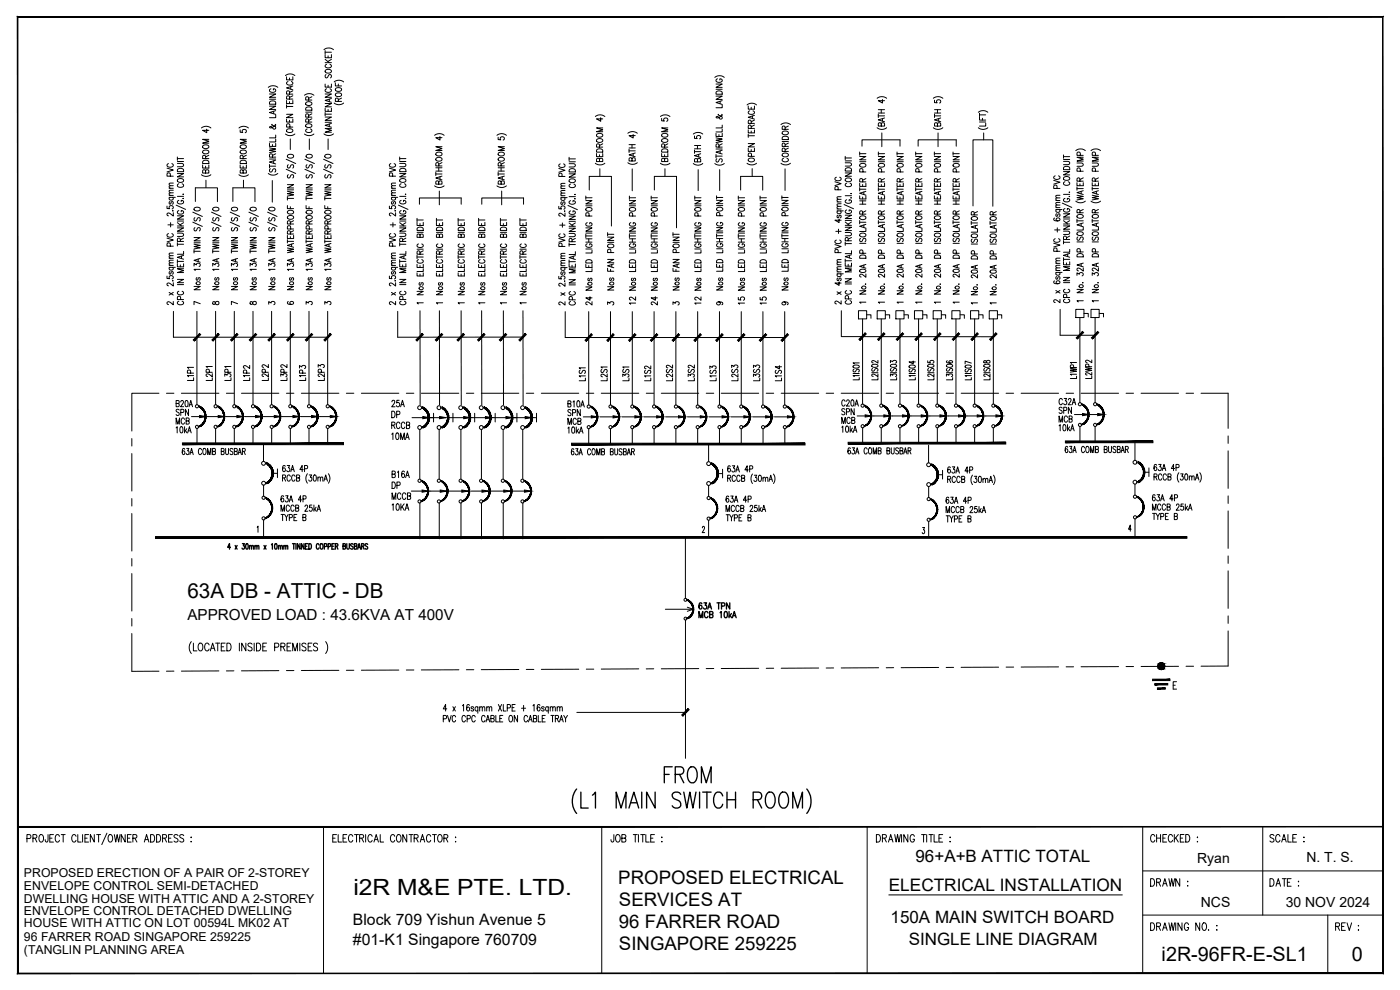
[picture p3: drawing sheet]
<svg xmlns="http://www.w3.org/2000/svg" width="420mm" height="297mm" viewBox="0 0 420 297" stroke-linecap="round" stroke-linejoin="round" font-family="sans-serif">
<defs><g id="words">
<text font-size="6.7" x="106.1" y="268.5">i2R M&amp;E PTE. LTD.</text>
<text font-size="6.2" x="56.2" y="179.5">63A DB - ATTIC - DB</text>
<g font-size="5.9">
<text x="348.6" y="288.4">i2R-96FR-E-SL1</text>
<text x="405.7" y="288.4">0</text>
</g>
<g font-size="5.6">
<text x="185.6" y="265.3">PROPOSED ELECTRICAL</text>
<text x="185.8" y="271.9">SERVICES AT</text>
<text x="185.8" y="278.4">96 FARRER ROAD</text>
<text x="185.8" y="285">SINGAPORE 259225</text>
</g>
<text font-size="5.3" x="344" y="267.1">DRAWN :</text>
<text font-size="5.2" x="266.7" y="267.4">ELECTRICAL INSTALLATION</text>
<g font-size="5.1">
<text x="274.8" y="258.6">96+A+B ATTIC TOTAL</text>
<text x="267.3" y="277">150A MAIN SWITCH BOARD</text>
<text x="272.7" y="283.6">SINGLE LINE DIAGRAM</text>
</g>
<text font-size="4.9" x="98.1" y="115.4" transform="rotate(-90 98.1 115.4)">L2P3</text>
<g font-size="4.7">
<text x="105.9" y="277.6">Block 709 Yishun Avenue 5</text>
<text x="105.9" y="283.6">#01-K1 Singapore 760709</text>
</g>
<text font-size="4.6" x="56.2" y="186">APPROVED LOAD : 43.6KVA AT 400V</text>
<g font-size="4.2">
<text x="359.3" y="258.8">Ryan</text>
<text x="392.1" y="258.8">N. T. S.</text>
<text x="360.4" y="272">NCS</text>
<text x="385.9" y="272">30 NOV 2024</text>
</g>
<g font-size="3.7">
<text x="7.2" y="263">PROPOSED ERECTION OF A PAIR OF 2-STOREY</text>
<text x="7.2" y="267.2">ENVELOPE CONTROL SEMI-DETACHED</text>
<text x="7.2" y="270.8">DWELLING HOUSE WITH ATTIC AND A 2-STOREY</text>
<text x="7.2" y="274.4">ENVELOPE CONTROL DETACHED DWELLING</text>
<text x="7.2" y="278.2">HOUSE WITH ATTIC ON LOT 00594L MK02 AT</text>
<text x="7.2" y="282.3">96 FARRER ROAD SINGAPORE 259225</text>
<text x="7.2" y="286.1">(TANGLIN PLANNING AREA</text>
</g>
</g></defs>
<!-- layer: SLD -->
<g fill="#000" stroke="#000" stroke-width=".3">
<path d="M59.9 124.7l1.9 .3-1.9 .3zM65.5 124.7l2 .3-2 .3zM71.1 124.7l2 .3-2 .3zM76.7 124.7l2 .3-2 .3zM82.3 124.7l2 .3-2 .3zM87.9 124.7l2 .3-2 .3zM93.5 124.7l2 .3-2 .3zM99.1 124.7l2 .3-2 .3zM126.9 125l2 .3-2 .3zM131.9 125l2 .3-2 .3zM139.2 125l1.9 .3-1.9 .3zM145.7 125l2 .3-2 .3z"/>
<path d="M151.8 125l2 .3-2 .3zM157.6 125l2 .3-2 .3zM177.5 124.7l1.9 .4-1.9 .3zM184 124.7l2 .4-2 .3zM190.5 124.7l2 .4-2 .3zM197.1 124.7l2 .4-2 .3zM203.6 124.7l2 .4-2 .3zM210.2 124.7l1.9 .4-1.9 .3zM216.7 124.7l2 .4-2 .3zM223.2 124.7l2 .4-2 .3zM229.8 124.7l2 .4-2 .3zM236.3 124.7l2 .4-2 .3z"/>
<path d="M259.7 124.5l1.9 .3-1.9 .3zM265.3 124.5l1.9 .3-1.9 .3zM270.9 124.5l1.9 .3-1.9 .3zM276.5 124.5l1.9 .3-1.9 .3zM282.1 124.5l1.9 .3-1.9 .3zM287.7 124.5l1.9 .3-1.9 .3zM293.3 124.5l2 .3-2 .3zM298.9 124.5l2 .3-2 .3zM324.9 124.1l1.9 .3-1.9 .3zM329.4 124.1l2 .3-2 .3zM126.7 147l2 .3-2 .4zM132.1 147l2 .3-2 .4z"/>
<path d="M138.6 147l1.9 .3-1.9 .4zM144.7 147l1.9 .3-1.9 .4zM151.2 147l2 .3-2 .4zM157.4 147l2 .3-2 .4z"/>
<path d="M54.8 132.9v.5l48.3-.5zM54.8 133.4l48.3-.5v.5z"/>
<path d="M171.5 133v.5l70.1-.5zM171.5 133.5l70.1-.5v.5z"/>
<path d="M254.5 132.7v.5l47.3-.5zM254.5 133.2l47.3-.5v.5z"/>
<path d="M319.7 132.3v.5l26.3-.5zM319.7 132.8l26.3-.5v.5z"/>
<path d="M46.7 161v.5l309.5-.5zM46.7 161.5l309.5-.5v.5z"/>
</g>
<!-- layer: SLD-TXT -->
<g fill="none" stroke="#000" stroke-width=".3">
<path d="M97.2 14.9a2.24 2.24 0 0 1 2.9 0M97.6 16.4v.9h1.9v-.9M97.6 15.2v1M97.6 18.8h1.9M97.6 17.8l1.2 1M97.6 15.7h1.9M98 19.3a.55 .55 0 0 0-.4 .7 .55 .55 0 0 0 .7 .4h.4a.55 .55 0 0 0 .8-.4 .55 .55 0 0 0-.5-.7M98.5 16.7v.6M99.5 17.8l-1.1 .7M60.5 38.4a2.21 2.21 0 0 1 2.8 0M62 38.8v1l-1.2-.7h1.9M71.7 38.4a2.21 2.21 0 0 1 2.8 0"/>
<path d="M72.1 39v.7l.8 .1a.56 .56 0 0 1 0-.9 .56 .56 0 0 1 .8 .1 .56 .56 0 0 1-.1 .8M80.5 26.2a2.31 2.31 0 0 1 2.9 0M80.9 31.8h1.8l-1.8 1h1.8M80.9 28.2h1.8l-1.8 1h1.8M80.9 29.8h1.8M81 30.6a1.03 1.03 0 0 1 1.1-.3 1.03 1.03 0 0 1 .6 1h-1.8zM81.3 26.6a.56 .56 0 0 0-.4 .7 .56 .56 0 0 0 .7 .4h.4a.56 .56 0 0 0 .7-.5 .56 .56 0 0 0-.7-.6v.4M81.7 37.3l-.2 .2a1.03 1.03 0 0 1 1.2 1.1l-.7 .1-.7-.7-.4 .2 .3 .2 .4-.1 1.1-.6-.1-.4M82.1 33.4v.7M82.7 34.5v.8h-1.8M82.7 33.2l-1.8 .6 1.8 .5M85.7 22.7a2.28 2.28 0 0 1 2.8 0"/>
<path d="M86 35.7v.9h1.9v-.9M86 34.3h1.9l-1.9 1h1.9M86 30.1v1h1.9v-1M86 23v1h1.9v-1M86 31.9h1.9M86 31.4v1M86.1 38.9a1.07 1.07 0 0 1 1.8 .4 1.06 1.06 0 0 1-1 .5 1.06 1.06 0 0 1-.9-.7zM86.4 24.5a.56 .56 0 0 0-.4 .6 .56 .56 0 0 0 .7 .4h.5a.56 .56 0 0 0 .7-.4 .56 .56 0 0 0-.5-.6M86.9 29.7l-.1-.8h-.7l-.1 .8h1.9M86.9 28.2l-.1-.8h-.7l-.1 .8h1.9M86.9 23.4v.6M86.9 30.5v.6"/>
<path d="M86.9 36.1v.5M87 38.1l-.1-.8-.7-.1-.2 .9h1.9M87.2 26v.7M87.9 25.8l-1.9 .6 1.9 .6M87.9 28.7l-1 .5M87.9 27.2l-1 .5M91.4 28.6a2.29 2.29 0 0 1 2.8 0M91.7 33.6h1.9M91.8 37.4a1.06 1.06 0 0 1 1.8 .5 1.03 1.03 0 0 1-1 .4 1.03 1.03 0 0 1-.9-.7zM91.8 32.4a1.02 1.02 0 0 1 1.2-.3 1.02 1.02 0 0 1 .6 1h-1.9zM91.8 30.8a1.05 1.05 0 0 1 1.8 .4 1.03 1.03 0 0 1-1 .5 1.03 1.03 0 0 1-.9-.8zM92.2 38.7a.55 .55 0 0 0-.5 .7 .55 .55 0 0 0 .7 .4h.5a.55 .55 0 0 0 .7-.4 .55 .55 0 0 0-.4-.7"/>
<path d="M92.6 36.6l-.1-.8h-.7l-.1 .8h1.9M92.6 35.1l-.1-.8-.6-.1-.2 .9h1.9M92.6 30l-.1-.8h-.7l-.1 .8h1.9M93.6 35.6l-1 .5M93.6 34.1l-1 .5M93.6 29l-1 .5M97.6 35.1h1.9l-1.9 1h1.9M97.6 32.5v.9h1.9v-.9M97.6 31.1h1.9l-1.9 1h1.9M97.6 28.2h1.9l-1.9 1h1.9M97.6 25.2v.9h1.9v-.9M97.6 36.7h1.9"/>
<path d="M97.6 34.3h1.9M97.6 33.8v1M97.7 21.1a1.08 1.08 0 0 1 1.8 .4 1.06 1.06 0 0 1-1.1 .5 1.06 1.06 0 0 1-.8-.8zM97.9 22.4l-.3 .3 .3 .7 .4-.2 .6-.8 .6 .3-.3 .7M98 26.6a.56 .56 0 0 0-.4 .7 .56 .56 0 0 0 .7 .4h.4a.56 .56 0 0 0 .8-.4 .56 .56 0 0 0-.5-.7M98.5 25.6v.5M98.5 32.8v.6M98.8 29.8v.7M98.8 37.2v.8M99.5 38.5h-1.9l1.9 .6-1.9 .6h1.9M99.5 37l-1.9 .6 1.9 .6M99.5 29.6l-1.9 .5 1.9 .6"/>
<path d="M100.3 30.9a2.21 2.21 0 0 0 2.8 0M100.3 24.6a2.21 2.21 0 0 1 2.8 0M100.6 24.9v.9h1.9M100.7 28.1a1.07 1.07 0 0 1 1.8 .5 1.04 1.04 0 0 1-1 .4 1.04 1.04 0 0 1-.9-.7zM100.7 26.6a1.07 1.07 0 0 1 1.8 .4 1.04 1.04 0 0 1-1 .5 1.04 1.04 0 0 1-.9-.8zM101.5 30.4l-.1-.8h-.7l-.1 .8h1.9M101.5 25.2v.6M102.5 29.4l-1 .5M178.7 35a2.31 2.31 0 0 1 2.8 0M180.3 35.3v1.1l-1.3-.7h1.9M180.9 38.4h-1.9l1.9 .6-1.9 .5h1.9M188.4 40a2.21 2.21 0 0 1 2.9 0"/>
<path d="M198.2 35a2.31 2.31 0 0 1 2.9 0M198.6 35.5v.7l.8 .1a.55 .55 0 0 1 0-.8 .55 .55 0 0 1 .8 .1 .55 .55 0 0 1-.1 .8M200.4 38.4h-1.8l1.8 .6-1.8 .5h1.8M214.5 23.2a2.21 2.21 0 0 1 2.9 0M214.9 28.8h1.8l-1.8 1h1.8M214.9 25.2h1.8l-1.8 1h1.8M214.9 26.8h1.8M215 27.6a1.02 1.02 0 0 1 1.1-.3 1.02 1.02 0 0 1 .6 1h-1.8zM215.3 23.7a.55 .55 0 0 0-.4 .6 .55 .55 0 0 0 .7 .4h.4a.56 .56 0 0 0 .8-.5 .56 .56 0 0 0-.8-.5v.3M215.7 34.3l-.2 .2a1.04 1.04 0 0 1 1.2 1.1l-.7 .1-.7-.7-.4 .2 .2 .2 .8-.2 .8-.5v-.3l-.1-.1M216.1 30.4v.7M216.7 38.7v.9h-1.8"/>
<path d="M216.7 37.5v.9h-1.8M216.7 31.5v.8h-1.8M216.7 30.2l-1.8 .6 1.8 .5M224.2 31.5a2.21 2.21 0 0 1 2.8 0M224.6 39v.9h1.8v-.9M224.6 31.8v1h1.8v-1M225 33.3a.55 .55 0 0 0-.4 .6 .55 .55 0 0 0 .7 .4h.4a.55 .55 0 0 0 .7-.4 .55 .55 0 0 0-.4-.6M225.4 38.5v-.8h-.8v.8h1.8M225.4 37v-.8l-.7-.1-.1 .9h1.8M225.4 32.2v.6M225.4 39.3v.6M225.8 34.8v.7"/>
<path d="M226.4 34.6l-1.8 .6 1.8 .5M226.4 37.5l-1 .5M226.4 36l-1 .5M234.4 37.4a2.21 2.21 0 0 1 2.8 0M234.8 39.6a1.07 1.07 0 0 1 1.8 .4 1.04 1.04 0 0 1-1 .5 1.04 1.04 0 0 1-.9-.8zM235.6 38.8l-.1-.8-.6-.1-.2 .9h1.9M236.6 37.8l-1 .5M263.2 38.3a2.24 2.24 0 0 0 2.9 0M263.2 29.5a2.31 2.31 0 0 1 2.9 0M263.6 34.3v.9M263.6 34.8h1.9M263.6 33.9h1.9"/>
<path d="M263.6 32.9h1.9M264.5 37.2l.3-.4 .7 .4v.6h-1.9l.1-.8h.7l.1 .8M264.5 32.9v1M264.8 29.9v1l-1.2-.7h1.9M264.8 35.6v.7M265.5 35.4l-1.9 .6 1.9 .5M280.1 38.3a2.24 2.24 0 0 0 2.9 0M280.1 29.5a2.31 2.31 0 0 1 2.9 0M280.5 30.1v.7h.8a.55 .55 0 0 1 0-.8 .55 .55 0 0 1 .8 .1 .55 .55 0 0 1-.1 .8M280.5 34.8h1.8M280.5 33.9h1.8M280.5 32.9h1.8"/>
<path d="M280.5 34.3v.9M281.3 37.2l.4-.4 .5 .1 .1 .3v.6h-1.8v-.8h.8v.8M281.3 32.9v1M281.7 35.6v.7M282.3 35.4l-1.8 .6 1.8 .5M293.6 38.3a2.24 2.24 0 0 0 2.9 0M293.6 33.7a2.31 2.31 0 0 1 2.9 0M294 35.1v.9h1.8M294 36.6h1.8M294 34.5h1.8M294 34v1M294.9 35.5v.5"/>
<path d="M295.8 37v.8h-1.8M50.1 50.4l1.9 .6-1.9 .6M50.6 49.1a.56 .56 0 0 0-.5 .7 .56 .56 0 0 0 .7 .4h.5a.56 .56 0 0 0 .7-.4 .56 .56 0 0 0-.4-.7M50.8 59.2h1.8M50.8 58.6h1.2M50.8 56.5h1.2M51 59.2l-.2 .1a.56 .56 0 0 0 .6 .8 .56 .56 0 0 0 .5-.8l-.2-.1M51.1 52.9l-.1-.9h-.8l-.1 .9h1.9M52 57.9h-1.2v.4l.3 .3M52 57.1h-1.2v.4l.3 .4M52 55.7l-1.2 .1v.3l.3 .4M52 54.9l-1.2 .1v.4l.3 .3"/>
<path d="M53.2 52.1h1.9l-1.9 1h1.9M53.2 49h1.4l.5 .5-.1 .3-.4 .2h-1.4M53.2 47.1v1M53.2 58.9h1.9M53.2 48.5h1.9M53.2 47.6h1.9M53.3 53.9a1.06 1.06 0 0 1 1.8 .4 1.03 1.03 0 0 1-1 .5 1.03 1.03 0 0 1-.9-.8zM53.3 50.8a1.02 1.02 0 0 1 1.2-.3 1.02 1.02 0 0 1 .6 1h-1.9zM53.7 55.1a.55 .55 0 0 0-.5 .7 .55 .55 0 0 0 .7 .4h.5a.55 .55 0 0 0 .7-.4 .55 .55 0 0 0-.4-.7M54.9 59.5h.2zM54.9 58.3h.2zM60.5 52.4a2.21 2.21 0 0 0 2.8 0"/>
<path d="M60.8 49.5v.9h1.9v-.9M60.9 48.4a1.02 1.02 0 0 1 1.1-.3 1.02 1.02 0 0 1 .7 1h-1.9zM60.9 45.3a1.07 1.07 0 0 1 1.8 .4 1.04 1.04 0 0 1-1 .5 1.04 1.04 0 0 1-.9-.7zM60.9 43.7a1.07 1.07 0 0 1 1.8 .5 1.04 1.04 0 0 1-1 .4 1.04 1.04 0 0 1-.9-.7zM61.7 51.3l.3-.4 .5 .1 .2 .3v.6h-1.9l.1-.8h.7l.1 .8M61.7 47.6l-.1-.9h-.7l-.1 .9h1.9M61.7 49.9v.5M62.7 41.8h-1.9l1.9 .6-1.9 .6h1.9M62.7 46.6l-1 .5M71.7 52.4a2.21 2.21 0 0 0 2.8 0M72.1 49.5v.9h1.8v-.9M72.2 48.4a1.02 1.02 0 0 1 1.1-.3 1.02 1.02 0 0 1 .6 1h-1.8z"/>
<path d="M72.2 45.3a1.07 1.07 0 0 1 1.7 .4 1.04 1.04 0 0 1-1 .5 1.04 1.04 0 0 1-.8-.7zM72.2 43.7a1.07 1.07 0 0 1 1.7 .5 1.04 1.04 0 0 1-1 .4 1.04 1.04 0 0 1-.8-.7zM73 51.3l.3-.4 .4 .1 .2 .3v.6h-1.8l.1-.8h.7l.1 .8M73 47.6l-.1-.9h-.7l-.1 .9h1.8M73 49.9v.5M73.9 41.8h-1.8l1.8 .6-1.8 .6h1.8M73.9 46.6l-.9 .5M80.5 52.1a2.31 2.31 0 0 0 2.9 0M80.9 44.4l1.8 .3-1.8 .4 1.8 .3-1.8 .4M80.9 43v.9h1.8v-.9M80.9 49.9h1.8M80.9 49.3v1"/>
<path d="M80.9 47.7h1.8M81.2 50.6l-.3 .4 .3 .6 .4-.1 .6-.9 .5 .4-.2 .6M81.8 47.1l-.1-.8h-.7l-.1 .8h1.8M81.8 43.4v.5M82.1 48.3v.7M82.7 48.1l-1.8 .5 1.8 .6M82.7 41.7v.9h-1.8M82.7 40.5v.9h-1.8M82.7 46.2l-.9 .4M85.7 40.2a2.28 2.28 0 0 0 2.8 0M85.9 50.8l2.9 1.3M85.9 47.8l2.9 1.3"/>
<path d="M86.3 57.4l1.8 .3-1.8 .4 1.8 .4-1.8 .3M86.3 55.4h1.8l-1.8 1h1.8M86.3 59v1M86.3 59.5h1.8M86.3 57h1.8M86.3 46.6a1.06 1.06 0 0 1 1.8 .4 1.03 1.03 0 0 1-1 .5 1.03 1.03 0 0 1-.8-.8zM86.5 52.4l-.2 .4 .2 .6 .4-.1 .7-.9h.3l.2 .4-.2 .6M86.5 49.4l-.2 .4 .2 .6 .5-.1 .6-.9h.3l.2 .4-.2 .6M91.4 40.2a2.29 2.29 0 0 0 2.8 0M91.5 50.8l2.9 1.3M91.5 47.8l2.9 1.3M91.9 57.4l1.8 .3-1.8 .4 1.8 .4-1.8 .3"/>
<path d="M91.9 55.4h1.8l-1.8 1h1.8M91.9 59.5h1.8M91.9 57h1.8M91.9 59v1M91.9 46.6a1.06 1.06 0 0 1 1.8 .4 1.03 1.03 0 0 1-1 .5 1.03 1.03 0 0 1-.8-.8zM92.1 52.4l-.2 .4 .2 .6 .5-.1 .3-.7a.51 .51 0 0 1 .8 .1 .51 .51 0 0 1-.2 .7M92.1 49.4l-.2 .4 .2 .6 .5-.1 .6-.9h.3l.2 .4-.2 .6M97.1 50.8l2.8 1.3M97.1 47.8l2.8 1.3M97.2 40.2a2.24 2.24 0 0 0 2.9 0M97.5 57.4l1.8 .3-1.8 .4 1.8 .4-1.8 .3M97.5 55.4h1.8l-1.8 1h1.8"/>
<path d="M97.5 59.5h1.8M97.5 57h1.8M97.5 59v1M97.6 46.6a1.07 1.07 0 0 1 1.7 .4 1.02 1.02 0 0 1-1 .5 1.02 1.02 0 0 1-.8-.8zM97.7 52.4l-.2 .4 .2 .6 .5-.1 .3-.7a.51 .51 0 0 1 .8 .1 .51 .51 0 0 1-.2 .7M97.7 49.4l-.2 .4 .2 .6 .5-.1 .4-.8a.45 .45 0 0 1 .7 .3l-.2 .6M116.9 50.4l1.8 .6-1.8 .6M117.3 49.1a.56 .56 0 0 0-.4 .7 .56 .56 0 0 0 .7 .4h.4a.56 .56 0 0 0 .7-.4 .56 .56 0 0 0-.4-.7M117.5 59.2h1.8M117.5 58.6h1.2M117.5 56.5h1.2M117.8 59.2l-.2 .1a.56 .56 0 0 0 .5 .8 .56 .56 0 0 0 .5-.8l-.2-.1"/>
<path d="M117.8 52.9v-.9h-.9v.9h1.8M118.7 57.9h-1.1l-.1 .4 .3 .3M118.7 57.1h-1.1l-.1 .4 .3 .4M118.7 55.7l-1.1 .1-.1 .3 .3 .4M118.7 54.9l-1.1 .1-.1 .4 .3 .3M120 52.1h1.8l-1.8 1h1.8M120 49h1.3l.5 .5-.1 .3-.4 .2h-1.3M120 58.9h1.8M120 48.5h1.8M120 47.6h1.8M120 47.1v1M120 53.9a1.06 1.06 0 0 1 1.8 .4 1.03 1.03 0 0 1-1 .5 1.03 1.03 0 0 1-.8-.8z"/>
<path d="M120 50.8a1.02 1.02 0 0 1 1.2-.3 1.02 1.02 0 0 1 .6 1h-1.8zM120.4 55.1a.55 .55 0 0 0-.4 .7 .55 .55 0 0 0 .6 .4h.5a.55 .55 0 0 0 .7-.4 .55 .55 0 0 0-.4-.7M121.6 59.5h.2zM121.6 58.3h.2zM130.4 55.8a2.24 2.24 0 0 0 2.9 0M130.4 40.6a2.24 2.24 0 0 1 2.9 0M130.8 52.2h1.9M130.8 51.7v1M130.8 51.3h1.9M130.8 50.3h1.9M130.9 47.5a1.04 1.04 0 0 1 1.8 .4 1.04 1.04 0 0 1-1.1 .5 1.04 1.04 0 0 1-.8-.7zM130.9 45.9a1.04 1.04 0 0 1 1.8 .5 1.04 1.04 0 0 1-1.1 .4 1.04 1.04 0 0 1-.8-.7z"/>
<path d="M131.7 54.6l.3-.3h.5l.2 .3v.7h-1.9l.1-.9h.7l.1 .9M131.7 49.8l-.1-.9h-.7l-.1 .9h1.9M131.7 50.3v1M132 41v1l-1.2-.7h1.9M132 53.1v.7M132.7 52.8l-1.9 .6 1.9 .6M132.7 44h-1.9l1.9 .6-1.9 .6h1.9M132.7 48.8l-1 .5M149.1 55.8a2.21 2.21 0 0 0 2.9 0M149.1 40.6a2.21 2.21 0 0 1 2.9 0M149.5 41.2v.7l.8 .1a.56 .56 0 0 1 0-.9 .56 .56 0 0 1 .8 .1 .56 .56 0 0 1-.1 .8M149.5 52.2h1.9"/>
<path d="M149.5 51.3h1.9M149.5 50.3h1.9M149.5 51.7v1M149.6 47.5a1.05 1.05 0 0 1 1.8 .4 1.04 1.04 0 0 1-1.1 .5 1.04 1.04 0 0 1-.8-.7zM149.6 45.9a1.05 1.05 0 0 1 1.8 .5 1.04 1.04 0 0 1-1.1 .4 1.04 1.04 0 0 1-.8-.7zM150.4 54.6l.3-.3 .7 .3v.7h-1.9l.1-.9h.7l.1 .9M150.4 49.8l-.1-.9h-.7l-.1 .9h1.9M150.4 50.3v1M150.7 53.1v.7M151.4 52.8l-1.9 .6 1.9 .6M151.4 44h-1.9l1.9 .6-1.9 .6h1.9M151.4 48.8l-1 .5"/>
<path d="M167.7 50.5l1.9 .6-1.9 .6M168.1 49.2a.55 .55 0 0 0-.4 .7 .55 .55 0 0 0 .7 .3h.5a.55 .55 0 0 0 .7-.4 .55 .55 0 0 0-.5-.6M168.3 59.3h1.9M168.3 58.7h1.3M168.3 56.6h1.3M168.6 59.3l-.2 .1a.53 .53 0 0 0 .6 .8 .53 .53 0 0 0 .3-.9M168.7 52.9l-.1-.8h-.8l-.1 .8h1.9M169.6 57.9l-1.2 .1-.1 .4 .4 .3M169.6 57.2h-1.2l-.1 .4 .4 .3M169.6 55.8l-1.2 .1-.1 .3 .4 .4M169.6 55l-1.2 .1-.1 .3 .4 .4M170.8 52.2h1.9l-1.9 1h1.9"/>
<path d="M170.8 49.1h1.3l.6 .4-.1 .4-.5 .2h-1.3M170.8 47.2v1M170.8 59h1.9M170.8 48.5h1.9M170.8 47.7h1.9M170.9 53.9a1.06 1.06 0 0 1 1.8 .5 1.05 1.05 0 0 1-1.1 .4 1.05 1.05 0 0 1-.8-.7zM170.9 50.9a1.02 1.02 0 0 1 1.1-.3 1.02 1.02 0 0 1 .7 1h-1.9zM171.2 55.2a.55 .55 0 0 0-.4 .7 .55 .55 0 0 0 .7 .4h.5a.55 .55 0 0 0 .7-.4 .55 .55 0 0 0-.5-.7M172.5 59.6h.2zM172.5 58.4h.1M175.8 58.8v1M175.8 59.3h1.9"/>
<path d="M178.7 49a2.31 2.31 0 0 0 2.8 0M179 46.1v.9h1.9v-.9M179.1 44.9a1.19 1.19 0 0 1 1.8 .2v.5h-1.9zM179.1 41.9a1.05 1.05 0 0 1 1.8 .4 1.03 1.03 0 0 1-1 .5 1.03 1.03 0 0 1-.9-.8zM179.1 40.3a1.05 1.05 0 0 1 1.8 .4 1.03 1.03 0 0 1-1 .5 1.03 1.03 0 0 1-.9-.8zM179.9 47.8l.4-.3 .4 .1 .2 .2v.7h-1.9l.1-.9h.7l.1 .9M179.9 44.1l-.1-.8h-.7l-.1 .8h1.9M179.9 46.4v.6M180.9 43.1l-1 .6M188.4 48.8a2.29 2.29 0 0 0 2.9 0M188.8 45.3h1.8M188.8 44.8v.9"/>
<path d="M188.8 44.4h1.8M188.8 43.4h1.8M188.9 59.3h1.9M188.9 58.8v1M189.7 47.7l.3-.4 .6 .4v.6h-1.8l.1-.8h.7l.1 .8M189.7 43.4v1M190 40.4v1l-1.2-.7h1.8M190 46.1v.7M190.6 45.9l-1.8 .6 1.8 .5M195.4 59.3h1.9M195.4 58.8v1M198.2 49a2.31 2.31 0 0 0 2.9 0"/>
<path d="M198.6 46.1v.9h1.8v-.9M198.6 44.9a1.19 1.19 0 0 1 1.8 .2v.5h-1.8zM198.6 41.9a1.05 1.05 0 0 1 1.8 .4 1.03 1.03 0 0 1-1 .5 1.03 1.03 0 0 1-.8-.8zM198.6 40.3a1.05 1.05 0 0 1 1.8 .4 1.03 1.03 0 0 1-1 .5 1.03 1.03 0 0 1-.8-.8zM199.5 47.8l.3-.3 .5 .1 .1 .2v.7h-1.8v-.9h.8l.1 .9M199.5 44.1l-.1-.8h-.8v.8h1.8M199.5 46.4v.6M200.4 43.1l-.9 .6M208.1 49.1a2.21 2.21 0 0 0 2.8 0M208.1 40.2a2.29 2.29 0 0 1 2.8 0M208.4 40.8v.7l.8 .1a.56 .56 0 0 1 .1-.8 .56 .56 0 0 1 .8 .1 .56 .56 0 0 1-.2 .8M208.4 45.5h1.9"/>
<path d="M208.4 45v1M208.4 44.6h1.9M208.4 43.7h1.9M208.5 59.3h1.9M208.5 58.8v1M209.3 47.9l.4-.3h.4l.2 .3v.7h-1.9l.1-.9h.7l.1 .9M209.3 43.7v.9M209.7 46.3v.8M210.3 46.1l-1.9 .6 1.9 .6M214.5 49.1a2.21 2.21 0 0 0 2.9 0M214.9 41.4l1.8 .3-1.8 .4 1.8 .3-1.8 .4M214.9 40v.9h1.8v-.9"/>
<path d="M214.9 46.8h1.8M214.9 46.3v1.1M214.9 44.7h1.8M215.1 59.3h1.8M215.1 58.8v1M215.1 47.6l-.2 .4 .2 .6 .5-.1 .3-.7a.51 .51 0 0 1 .8 .1 .51 .51 0 0 1-.2 .7M215.8 44.1l-.1-.8h-.7l-.1 .8h1.8M215.8 40.4v.5M216.1 45.3v.7M216.7 45.1l-1.8 .5 1.8 .6M216.7 43.1l-.9 .6M221.6 59.3h1.9"/>
<path d="M221.6 58.8v1M224.2 49a2.29 2.29 0 0 0 2.8 0M224.6 44.5v.9h1.8v-.9M224.6 43.1h1.8l-1.8 1h1.8M224.6 40.7h1.8M224.6 40.2v1M224.6 47.7a1.06 1.06 0 0 1 1.8 .4 1.03 1.03 0 0 1-1 .5 1.03 1.03 0 0 1-.8-.8zM225.4 44.9v.5M225.5 46.9l-.1-.8h-.8v.8h1.8M228.1 59.3h1.9M228.1 58.8v1M234.4 49a2.29 2.29 0 0 0 2.8 0"/>
<path d="M234.7 59.3h1.8M234.7 58.8v1M234.7 42.4h1.9M234.8 46.2a1.05 1.05 0 0 1 1.8 .4 1.03 1.03 0 0 1-1 .5 1.03 1.03 0 0 1-.9-.8zM234.8 41.2a1.19 1.19 0 0 1 1.8 .2v.5h-1.9zM235.2 47.5a.56 .56 0 0 0-.5 .7 .56 .56 0 0 0 .7 .4h.5a.56 .56 0 0 0 .7-.4 .56 .56 0 0 0-.4-.7M235.6 45.4l-.1-.8h-.7l-.1 .8h1.9M235.6 43.9l-.1-.8-.6-.1-.2 .9h1.9M236.6 44.4l-1 .5M236.6 42.9l-1 .5M250.6 54.5l1.8 .6-1.8 .6M251 53.2a.55 .55 0 0 0-.4 .7 .55 .55 0 0 0 .7 .3h.4a.55 .55 0 0 0 .7-.4 .55 .55 0 0 0-.4-.6"/>
<path d="M251.5 56.9l-.1-.9-.7 .1-.1 .8h1.8M252.4 59.8l-1.1 .1-.1 .3 .3 .4M252.4 59l-1.1 .1-.1 .3 .3 .4M253.7 51.9h1.8l-1.8 1h1.8M253.7 48.8h1.3l.5 .5v.3l-.5 .2h-1.3M253.7 58.7h1.8M253.7 46.9v1M253.7 48.3h1.8M253.7 47.4h1.8M253.8 53.7a1.06 1.06 0 0 1 1.7 .4 1.05 1.05 0 0 1-1 .5 1.05 1.05 0 0 1-.8-.8zM253.8 50.6a1.02 1.02 0 0 1 1.1-.3 1.02 1.02 0 0 1 .6 1h-1.8zM254.1 59.9a.56 .56 0 0 0-.4 .7 .56 .56 0 0 0 .7 .4h.4a.56 .56 0 0 0 .8-.5 .56 .56 0 0 0-.8-.6v.4"/>
<path d="M254.1 55a.55 .55 0 0 0-.4 .6 .55 .55 0 0 0 .7 .4h.4a.55 .55 0 0 0 .7-.4 .55 .55 0 0 0-.4-.6M255.4 59.4h.1zM255.4 58.1h.1zM258 58.8v.9h1.9v-.9M258 55v.9h1.9v-.9M258 47h1.9l-1.9 .9h1.9M258 48.5h1.9M258 45.6v1M258 56.3v1M258 56.8h1.9M258 46.1h1.9M258.1 49.3a1.06 1.06 0 0 1 1.8 .4 1.04 1.04 0 0 1-1.1 .5 1.04 1.04 0 0 1-.8-.7z"/>
<path d="M258.9 54.6l-.1-.9-.6-.1-.2 1h1.9M258.9 55.4v.5M258.9 59.1v.6M259 51.6l-.1-.9h-.8l-.1 .9h1.9M259.2 57.6v.7M259.9 57.4l-1.9 .6 1.9 .6M259.9 53.6l-1 .5M263.6 58.8v.9h1.9v-.9M263.6 55v.9h1.9v-.9M263.6 47h1.9l-1.9 .9h1.9M263.6 48.5h1.9M263.6 56.8h1.9"/>
<path d="M263.6 46.1h1.9M263.6 45.6v1M263.6 56.3v1M263.7 49.3a1.07 1.07 0 0 1 1.8 .4 1.04 1.04 0 0 1-1 .5 1.04 1.04 0 0 1-.9-.7zM264.5 54.6l-.1-.9-.6-.1-.2 1h1.9M264.5 55.4v.5M264.5 59.1v.6M264.6 51.6l-.1-.9h-.8l-.1 .9h1.9M264.9 57.6v.7M265.5 57.4l-1.9 .6 1.9 .6M265.5 53.6l-1 .5M269.2 58.8v.9h1.9v-.9"/>
<path d="M269.2 55v.9h1.9v-.9M269.2 47h1.9l-1.9 .9h1.9M269.2 48.5h1.9M269.2 56.8h1.9M269.2 46.1h1.9M269.2 45.6v1M269.2 56.3v1M269.3 49.3a1.07 1.07 0 0 1 1.8 .4 1.04 1.04 0 0 1-1 .5 1.04 1.04 0 0 1-.9-.7zM270.1 54.6l-.1-.9-.6-.1-.2 1h1.9M270.1 55.4v.5M270.1 59.1v.6M270.2 51.6l-.1-.9h-.8l-.1 .9h1.9"/>
<path d="M270.4 57.6v.7M271.1 57.4l-1.9 .6 1.9 .6M271.1 53.6l-1 .5M274.8 58.8v.9h1.9v-.9M274.8 55v.9h1.9v-.9M274.8 47h1.9l-1.9 .9h1.9M274.8 48.5h1.9M274.8 56.8h1.9M274.8 46.1h1.9M274.8 45.6v1M274.8 56.3v1M274.9 49.3a1.07 1.07 0 0 1 1.8 .4 1.06 1.06 0 0 1-1 .5 1.06 1.06 0 0 1-.9-.7z"/>
<path d="M275.7 54.6l-.1-.9-.6-.1-.2 1h1.9M275.7 55.4v.5M275.7 59.1v.6M275.8 51.6l-.1-.9h-.8l-.1 .9h1.9M276.1 57.6v.7M276.7 57.4l-1.9 .6 1.9 .6M276.7 53.6l-1 .5M280.4 58.8v.9h1.9v-.9M280.4 55v.9h1.9v-.9M280.4 47h1.9l-1.9 .9h1.9M280.4 48.5h1.9M280.4 56.8h1.9"/>
<path d="M280.4 46.1h1.9M280.4 45.6v1M280.4 56.3v1M280.5 49.3a1.06 1.06 0 0 1 1.8 .4 1.04 1.04 0 0 1-1 .5 1.04 1.04 0 0 1-.9-.7zM281.3 54.6l-.1-.9h-.7l-.1 .9h1.9M281.3 55.4v.5M281.3 59.1v.6M281.4 51.6l-.1-.9h-.8l-.1 .9h1.9M281.7 57.6v.7M282.3 57.4l-1.9 .6 1.9 .6M282.3 53.6l-1 .5M286 58.8v.9h1.9v-.9"/>
<path d="M286 55v.9h1.9v-.9M286 47h1.9l-1.9 .9h1.9M286 48.5h1.9M286 56.8h1.9M286 46.1h1.9M286 45.6v1M286 56.3v1M286.1 49.3a1.06 1.06 0 0 1 1.8 .4 1.04 1.04 0 0 1-1 .5 1.04 1.04 0 0 1-.9-.7zM286.9 54.6l-.1-.9-.6-.1-.2 1h1.9M286.9 55.4v.5M286.9 59.1v.6M287 51.6l-.1-.9h-.8l-.1 .9h1.9"/>
<path d="M287.3 57.6v.7M287.9 57.4l-1.9 .6 1.9 .6M287.9 53.6l-1 .5M316.2 54.1l1.9 .6-1.9 .6M316.7 52.8a.56 .56 0 0 0-.5 .6 .56 .56 0 0 0 .7 .4h.5a.56 .56 0 0 0 .7-.4 .56 .56 0 0 0-.4-.6M317.2 56.5l-.1-.8h-.8l-.1 .8h1.9M318.1 59.4h-1.2v.4l.3 .4M318.1 58.6l-1.2 .1v.3l.3 .4M319.2 51.5h1.8l-1.8 1h1.8M319.2 48.4h1.3l.5 .4-.2 .5-1.6 .1M319.2 46.5v1M319.2 58.3h1.8"/>
<path d="M319.2 47.8h1.8M319.2 47h1.8M319.3 53.3a1.05 1.05 0 0 1 1.7 .4 1.04 1.04 0 0 1-1 .4 1.04 1.04 0 0 1-.8-.7zM319.3 50.2a1.19 1.19 0 0 1 1.7 .2v.5h-1.8zM319.6 59.5a.55 .55 0 0 0-.4 .7 .55 .55 0 0 0 .7 .4h.4a.56 .56 0 0 0 .7-.5 .56 .56 0 0 0-.7-.6v.4M319.6 54.5a.56 .56 0 0 0-.4 .7 .56 .56 0 0 0 .7 .4h.4a.56 .56 0 0 0 .7-.4 .56 .56 0 0 0-.4-.7M320.9 59h.1zM320.9 57.7h.1zM322.9 45.2a2.24 2.24 0 0 1 2.8 0M323.2 58.6l1.9 .3-1.9 .4 1.9 .3-1.9 .4M323.2 54.8v.9h1.9v-.9M323.2 48.9h1.3l.6 .4-.1 .4-.5 .2h-1.3"/>
<path d="M323.2 56.6h1.9M323.2 56.1v1M324.1 54.4l-.1-.9h-.7l-.1 .9h1.9M324.1 55.1v.6M324.2 51.4l-.1-.9h-.8l-.1 .9h1.9M324.2 46.6l-.2-.9-.7 .1-.1 .8h1.9M324.5 57.4v.8M325.1 57.2l-1.9 .6 1.9 .6M325.1 47.2h-1.9l1.9 .6-1.9 .5h1.9M325.1 53.4l-1 .5M327.4 45.2a2.24 2.24 0 0 1 2.9 0M327.8 58.6l1.8 .3-1.8 .4 1.8 .3-1.8 .4"/>
<path d="M327.8 54.8v.9h1.8v-.9M327.8 48.9h1.3l.5 .4v.4l-.5 .2h-1.3M327.8 56.6h1.8M327.8 56.1v1M328.7 54.4l-.1-.9h-.7l-.1 .9h1.8M328.7 55.1v.6M328.8 51.4l-.1-.9h-.8l-.1 .9h1.8M328.8 46.6l-.1-.8-.7-.1-.2 .9h1.8M329 57.4v.8M329.6 57.2l-1.8 .6 1.8 .6M329.6 47.2h-1.8l1.8 .6-1.8 .5h1.8M329.6 53.4l-.9 .5"/>
<path d="M50.1 71.4l1.9 .6-1.9 .6M50.1 61.8v.8h.8a.56 .56 0 0 1 .1-.8 .56 .56 0 0 1 .8 .1 .56 .56 0 0 1-.2 .8M50.4 67.5h1.6M50.6 70.1a.56 .56 0 0 0-.5 .7 .56 .56 0 0 0 .7 .4h.5a.56 .56 0 0 0 .7-.4 .56 .56 0 0 0-.4-.7M50.8 79.6h1.2M50.8 77.5h1.2M51 60.5l-.2 .3v.4h.4l.3-.7h.2l.3 .3-.3 .5M51.1 73.9l-.1-.9h-.8l-.1 .9h1.9M51.2 66.8v1.3M51.8 63.3h.2zM52 78.9h-1.2v.4l.3 .3M52 78.1h-1.2v.4l.3 .4"/>
<path d="M52 76.7l-1.2 .1v.3l.3 .4M52 75.9l-1.2 .1v.4l.3 .3M52 63.8v1l-1.5-.9-.3 .1-.1 .5 .5 .3M52.9 61.6l2.8 1.2M53.2 79.1v1h1.9v-1M53.2 69.9h1.4l.5 .5-.3 .5h-1.6M53.2 68.4h1.9l-1.9 1h1.9M53.2 64.8h1.9l-1.9 1h1.9M53.2 78.4h1.9M53.2 72.8v1M53.2 77.9v1M53.2 73.3h1.9"/>
<path d="M53.2 67.8h1.9M53.2 66.8l1.3 1M53.2 66.3h1.9M53.7 63.2a.55 .55 0 0 0-.5 .7 .55 .55 0 0 0 .7 .3h.5a.56 .56 0 0 0 .7-.5 .56 .56 0 0 0-.7-.5v.3M53.7 60.1a.56 .56 0 0 0-.5 .7 .56 .56 0 0 0 .7 .4h.5a.56 .56 0 0 0 .7-.5 .56 .56 0 0 0-.7-.6v.4M54.1 72.4l-.1-.8-.6-.1-.2 .9h1.9M54.1 79.5v.6M54.5 76.9v.7M55.1 76.6l-1.9 .6 1.9 .6M55.1 75.4v.9h-1.9M55.1 71.4l-1 .6M55.1 66.8l-1.1 .7"/>
<path d="M57.9 66.7l2.8 1.2M57.9 63.7l2.8 1.2M58.2 79.8v-.8l.7 .5a.55 .55 0 0 1 .9-.5 .55 .55 0 0 1 0 1M58.2 73.3l1.9 .3-1.9 .4 1.9 .3-1.9 .4M58.2 71.3h1.9l-1.9 1h1.9M58.2 75.4h1.9M58.2 74.9v1M58.2 72.8h1.9M58.3 62.4a1.06 1.06 0 0 1 1.8 .5 1.04 1.04 0 0 1-1 .4 1.04 1.04 0 0 1-.9-.7zM58.5 68.3l-.3 .4 .3 .6 .4-.1 .7-.9h.2l.3 .4-.3 .6M58.5 65.3l-.3 .3 .3 .7 .4-.1 .5-.8 .4-.1 .3 .3-.3 .7M59.5 77.8v.7"/>
<path d="M60.1 77.5l-1.9 .6 1.9 .6M63.5 66.7l2.8 1.2M63.5 63.7l2.8 1.2M63.8 79.8v-.8l.8 .5a.54 .54 0 0 1 .8-.5 .54 .54 0 0 1-.1 1M63.8 73.3l1.9 .3-1.9 .4 1.9 .3-1.9 .4M63.8 71.3h1.9l-1.9 1h1.9M63.8 75.4h1.9M63.8 72.8h1.9M63.8 74.9v1M63.9 62.4a1.06 1.06 0 0 1 1.8 .5 1.04 1.04 0 0 1-1 .4 1.04 1.04 0 0 1-.9-.7zM64.1 68.3l-.3 .4 .3 .6 .5-.2 .3-.7a.51 .51 0 0 1 .8 .1 .51 .51 0 0 1-.3 .8M64.1 65.3l-.3 .3 .3 .7 .5-.1 .6-.9 .5 .3-.3 .7"/>
<path d="M65.1 77.8v.7M65.7 77.5l-1.9 .6 1.9 .6M69.1 66.7l2.8 1.2M69.1 63.7l2.8 1.2M69.4 79.8v-.8l.7 .5a.55 .55 0 0 1 .9-.5 .55 .55 0 0 1 0 1M69.4 73.3l1.9 .3-1.9 .4 1.9 .3-1.9 .4M69.4 71.3h1.9l-1.9 1h1.9M69.4 75.4h1.9M69.4 72.8h1.9M69.4 74.9v1M69.5 62.4a1.07 1.07 0 0 1 1.8 .5 1.04 1.04 0 0 1-1 .4 1.04 1.04 0 0 1-.9-.7zM69.7 68.3l-.3 .4 .3 .6 .4-.2 .4-.7a.51 .51 0 0 1 .8 .1 .51 .51 0 0 1-.3 .8"/>
<path d="M69.7 65.3l-.3 .3 .3 .7 .4-.1 .5-.8h.6l.1 .5-.3 .4M70.7 77.8v.7M71.3 77.5l-1.9 .6 1.9 .6M74.7 66.7l2.8 1.2M74.7 63.7l2.8 1.2M75.1 79.8v-.8l.7 .5a.55 .55 0 0 1 .8-.5 .55 .55 0 0 1 0 1M75.1 73.3l1.8 .3-1.8 .4 1.8 .3-1.8 .4M75.1 71.3h1.8l-1.8 1h1.8M75.1 75.4h1.8M75.1 72.8h1.8M75.1 74.9v1M75.1 62.4a1.07 1.07 0 0 1 1.8 .5 1.04 1.04 0 0 1-1 .4 1.04 1.04 0 0 1-.8-.7z"/>
<path d="M75.3 68.3l-.2 .4 .2 .6 .5-.2 .3-.7a.51 .51 0 0 1 .8 .1 .51 .51 0 0 1-.3 .8M75.3 65.3l-.2 .3 .2 .7 .5-.1 .4-.8h.6l.1 .5-.3 .4M76.3 77.8v.7M76.9 77.5l-1.8 .6 1.8 .6M80.3 66.7l2.8 1.2M80.3 63.7l2.8 1.2M80.6 79.8v-.8l.8 .5a.55 .55 0 0 1 .8-.5 .55 .55 0 0 1 0 1M80.6 73.3l1.9 .3-1.9 .4 1.9 .3-1.9 .4M80.6 71.3h1.9l-1.9 1h1.9M80.6 75.4h1.9M80.6 72.8h1.9M80.6 74.9v1"/>
<path d="M80.8 62.4a1.07 1.07 0 0 1 1.7 .5 1.06 1.06 0 0 1-1 .4 1.06 1.06 0 0 1-.9-.7zM80.9 68.3l-.3 .4 .3 .6 .5-.2 .3-.7a.51 .51 0 0 1 .8 .1 .51 .51 0 0 1-.2 .8M80.9 65.3l-.3 .3 .3 .7 .5-.1 .6-.9 .5 .3-.2 .7M81.9 77.8v.7M82.5 77.5l-1.9 .6 1.9 .6M86.3 79.8v-.8l.7 .5a.55 .55 0 0 1 .8-.5 .55 .55 0 0 1 0 1M86.3 74.4l1.8 .4-1.8 .3 1.8 .4-1.8 .3M86.3 70.6v1h1.8v-1M86.3 61.7v.9h1.8M86.3 72.4h1.8M86.3 71.9v1M86.3 64.9a1.04 1.04 0 0 1 1.8 .5 1.04 1.04 0 0 1-1 .4 1.04 1.04 0 0 1-.8-.7z"/>
<path d="M86.3 63.4a1.04 1.04 0 0 1 1.8 .4 1.04 1.04 0 0 1-1 .5 1.04 1.04 0 0 1-.8-.8zM87.1 70.2v-.9h-.8v.9h1.8M87.1 67.2v-.8h-.8v.8h1.8M87.1 62v.6M87.1 71v.6M87.2 68.7l-.1-.9-.8 .1v.8h1.8M87.5 73.3v.7M87.5 77.8v.7M88.1 77.5l-1.8 .6 1.8 .6M88.1 73.1l-1.8 .5 1.8 .6M88.1 69.2l-1 .5M88.1 66.2l-1 .5"/>
<path d="M91.9 79.8v-.8l.7 .5a.54 .54 0 0 1 .8-.5 .54 .54 0 0 1 0 1M91.9 74.4l1.8 .4-1.8 .3 1.8 .4-1.8 .3M91.9 70.6v1h1.8v-1M91.9 61.7v.9h1.8M91.9 72.4h1.8M91.9 71.9v1M91.9 64.9a1.04 1.04 0 0 1 1.8 .5 1.04 1.04 0 0 1-1 .4 1.04 1.04 0 0 1-.8-.7zM91.9 63.4a1.04 1.04 0 0 1 1.8 .4 1.04 1.04 0 0 1-1 .5 1.04 1.04 0 0 1-.8-.8zM92.8 70.2l-.1-.9h-.8v.9h1.8M92.8 67.2l-.1-.8h-.8v.8h1.8M92.8 62v.6M92.8 71v.6"/>
<path d="M92.8 68.7v-.8l-.8-.1-.1 .9h1.8M93.1 73.3v.7M93.1 77.8v.7M93.7 77.5l-1.8 .6 1.8 .6M93.7 73.1l-1.8 .5 1.8 .6M93.7 69.2l-.9 .5M93.7 66.2l-.9 .5M97.5 79.8v-.8l.7 .5a.55 .55 0 0 1 .8-.5 .55 .55 0 0 1 0 1M97.5 74.4l1.8 .4-1.8 .3 1.8 .4-1.8 .3M97.5 70.6v1h1.8v-1M97.5 61.7v.9h1.8M97.5 72.4h1.8"/>
<path d="M97.5 71.9v1M97.6 64.9a1.05 1.05 0 0 1 1.7 .5 1.04 1.04 0 0 1-1 .4 1.04 1.04 0 0 1-.8-.7zM97.6 63.4a1.05 1.05 0 0 1 1.7 .4 1.04 1.04 0 0 1-1 .5 1.04 1.04 0 0 1-.8-.8zM98.4 70.2l-.1-.9h-.7l-.1 .9h1.8M98.4 67.2l-.1-.8h-.7l-.1 .8h1.8M98.4 62v.6M98.4 71v.6M98.4 68.7v-.8l-.8-.1-.1 .9h1.8M98.7 73.3v.7M98.7 77.8v.7M99.3 77.5l-1.8 .6 1.8 .6M99.3 73.1l-1.8 .5 1.8 .6"/>
<path d="M99.3 69.2l-.9 .5M99.3 66.2l-.9 .5M116.9 71.4l1.8 .6-1.8 .6M116.9 61.8v.8h.7a.56 .56 0 0 1 .1-.8 .56 .56 0 0 1 .8 .1 .56 .56 0 0 1-.1 .8M117.1 67.5h1.6M117.3 70.1a.56 .56 0 0 0-.4 .7 .56 .56 0 0 0 .7 .4h.4a.56 .56 0 0 0 .7-.4 .56 .56 0 0 0-.4-.7M117.5 79.6h1.2M117.5 77.5h1.2M117.8 60.5l-.3 .3 .1 .4h.3l.3-.7h.2l.3 .3-.3 .5M117.8 73.9v-.9h-.9v.9h1.8M117.9 66.8v1.3M118.5 63.3h.2z"/>
<path d="M118.7 78.9h-1.1l-.1 .4 .3 .3M118.7 78.1h-1.1l-.1 .4 .3 .4M118.7 76.7l-1.1 .1-.1 .3 .3 .4M118.7 75.9l-1.1 .1-.1 .4 .3 .3M118.7 63.8v1l-1.5-.9-.3 .6 .4 .3M119.6 61.6l2.8 1.2M120 79.1v1h1.8v-1M120 69.9h1.3l.5 .5-.2 .5h-1.6M120 68.4h1.8l-1.8 1h1.8M120 64.8h1.8l-1.8 1h1.8M120 78.4h1.8M120 73.3h1.8"/>
<path d="M120 67.8h1.8M120 66.3h1.8M120 72.8v1M120 77.9v1M120 66.8l1.2 1M120.4 63.2a.55 .55 0 0 0-.4 .7 .55 .55 0 0 0 .6 .3h.5a.56 .56 0 0 0 .7-.5 .56 .56 0 0 0-.7-.5v.3M120.4 60.1a.56 .56 0 0 0-.4 .7 .56 .56 0 0 0 .6 .4h.5a.56 .56 0 0 0 .7-.5 .56 .56 0 0 0-.7-.6v.4M120.8 72.4v-.8l-.7-.1-.1 .9h1.8M120.8 79.5v.6M121.2 76.9v.7M121.8 76.6l-1.8 .6 1.8 .6M121.8 75.4v.9h-1.8"/>
<path d="M121.8 71.4l-1 .6M121.8 66.8l-1 .7M125.2 79.3v.9h1.8v-.9M125.2 66.7v1h1.8v-1M125.2 77.1h1.8M125.2 65.5v1M125.2 76.6v1M125.2 74.8h1.8M125.2 69.7h1.8M125.2 66h1.8M125.2 68.4a1.02 1.02 0 0 1 1.2-.2 1.02 1.02 0 0 1 .6 .9h-1.8zM125.6 77.9a.55 .55 0 0 0-.4 .7 .55 .55 0 0 0 .7 .4h.4a.55 .55 0 0 0 .7-.4 .55 .55 0 0 0-.4-.7"/>
<path d="M125.6 73.2a.55 .55 0 0 0-.4 .7 .55 .55 0 0 0 .7 .4h.4a.55 .55 0 0 0 .7-.4 .55 .55 0 0 0-.4-.7M126 76.3v-.9h-.8v.9h1.8M126 70.6l.4-.4 .5 .1 .1 .3v.6h-1.8v-.9h.8v.9M126 67.1v.6M126 79.7v.5M127 75.3l-1 .5M131 79.3v.9h1.8v-.9M131 66.7v1h1.8v-1M131 77.1h1.8M131 74.8h1.8M131 69.7h1.8M131 66h1.8"/>
<path d="M131 65.5v1M131 76.6v1M131.1 68.4a1.02 1.02 0 0 1 1.1-.2 1.02 1.02 0 0 1 .6 .9h-1.8zM131.4 77.9a.55 .55 0 0 0-.4 .7 .55 .55 0 0 0 .7 .4h.4a.55 .55 0 0 0 .7-.4 .55 .55 0 0 0-.4-.7M131.4 73.2a.55 .55 0 0 0-.4 .7 .55 .55 0 0 0 .7 .4h.4a.55 .55 0 0 0 .7-.4 .55 .55 0 0 0-.4-.7M131.9 76.3l-.1-.9h-.7l-.1 .9h1.8M131.9 70.6l.3-.4 .5 .1 .1 .3v.6h-1.8l.1-.9h.7l.1 .9M131.9 67.1v.6M131.9 79.7v.5M132.8 75.3l-.9 .5M137.5 79.3v.9h1.9v-.9M137.5 66.7v1h1.9v-1"/>
<path d="M137.5 77.1h1.9M137.5 74.8h1.9M137.5 69.7h1.9M137.5 66h1.9M137.5 65.5v1M137.5 76.6v1M137.6 68.4a1.02 1.02 0 0 1 1.1-.2 1.02 1.02 0 0 1 .7 .9h-1.9zM137.9 77.9a.55 .55 0 0 0-.4 .7 .55 .55 0 0 0 .7 .4h.4a.55 .55 0 0 0 .8-.4 .55 .55 0 0 0-.5-.7M137.9 73.2a.55 .55 0 0 0-.4 .7 .55 .55 0 0 0 .7 .4h.4a.55 .55 0 0 0 .8-.4 .55 .55 0 0 0-.5-.7M138.4 76.3l-.1-.9h-.7l-.1 .9h1.9M138.4 70.6l.3-.4 .5 .1 .2 .3v.6h-1.9l.1-.9h.7l.1 .9M138.4 67.1v.6"/>
<path d="M138.4 79.7v.5M139.4 75.3l-1 .5M143.6 79.3v.9h1.9v-.9M143.6 66.7v1h1.9v-1M143.6 77.1h1.9M143.6 74.8h1.9M143.6 69.7h1.9M143.6 66h1.9M143.6 65.5v1M143.6 76.6v1M143.7 68.4a1.02 1.02 0 0 1 1.2-.2 1.02 1.02 0 0 1 .6 .9h-1.9zM144.1 77.9a.55 .55 0 0 0-.5 .7 .55 .55 0 0 0 .8 .4h.4a.55 .55 0 0 0 .7-.4 .55 .55 0 0 0-.4-.7"/>
<path d="M144.1 73.2a.55 .55 0 0 0-.5 .7 .55 .55 0 0 0 .8 .4h.4a.55 .55 0 0 0 .7-.4 .55 .55 0 0 0-.4-.7M144.5 76.3l-.1-.9h-.7l-.1 .9h1.9M144.5 70.6l.4-.4 .4 .1 .2 .3v.6h-1.9l.1-.9h.7l.1 .9M144.5 67.1v.6M144.5 79.7v.5M145.5 75.3l-1 .5M150.2 79.3v.9h1.8v-.9M150.2 66.7v1h1.8v-1M150.2 77.1h1.8M150.2 74.8h1.8M150.2 69.7h1.8M150.2 66h1.8"/>
<path d="M150.2 65.5v1M150.2 76.6v1M150.3 68.4a1.02 1.02 0 0 1 1.1-.2 1.02 1.02 0 0 1 .6 .9h-1.8zM150.6 77.9a.55 .55 0 0 0-.4 .7 .55 .55 0 0 0 .7 .4h.4a.55 .55 0 0 0 .7-.4 .55 .55 0 0 0-.4-.7M150.6 73.2a.55 .55 0 0 0-.4 .7 .55 .55 0 0 0 .7 .4h.4a.55 .55 0 0 0 .7-.4 .55 .55 0 0 0-.4-.7M151.1 76.3l-.1-.9h-.7l-.1 .9h1.8M151.1 70.6l.3-.4 .4 .1 .2 .3v.6h-1.8l.1-.9h.7l.1 .9M151.1 67.1v.6M151.1 79.7v.5M152 75.3l-.9 .5M156 79.3v.9h1.9v-.9M156 66.7v1h1.9v-1"/>
<path d="M156 77.1h1.9M156 74.8h1.9M156 69.7h1.9M156 66h1.9M156 65.5v1M156 76.6v1M156.1 68.4a1.02 1.02 0 0 1 1.2-.2 1.02 1.02 0 0 1 .6 .9h-1.9zM156.5 77.9a.55 .55 0 0 0-.4 .7 .55 .55 0 0 0 .7 .4h.4a.55 .55 0 0 0 .7-.4 .55 .55 0 0 0-.4-.7M156.5 73.2a.55 .55 0 0 0-.4 .7 .55 .55 0 0 0 .7 .4h.4a.55 .55 0 0 0 .7-.4 .55 .55 0 0 0-.4-.7M157 76.3l-.2-.9h-.7l-.1 .9h1.9M157 70.6l.3-.4 .4 .1 .2 .3v.6h-1.9l.1-.9h.7l.2 .9M157 67.1v.6"/>
<path d="M157 79.7v.5M157.9 75.3l-.9 .5M167.7 71.5l1.9 .6-1.9 .6M167.7 61.9v.7l.8 .1a.56 .56 0 0 1 0-.8 .56 .56 0 0 1 .8 .1 .56 .56 0 0 1-.1 .8M168 67.5h1.6M168.1 70.2a.56 .56 0 0 0-.4 .7 .56 .56 0 0 0 .7 .4h.5a.56 .56 0 0 0 .7-.5 .56 .56 0 0 0-.5-.6M168.3 79.7h1.3M168.3 77.6h1.3M168.6 60.6l-.3 .3 .3 .4 .4-.7h.5l.1 .5-.3 .2M168.7 73.9l-.1-.8h-.8l-.1 .8h1.9M168.8 66.9v1.3M169.4 63.3h.2z"/>
<path d="M169.6 78.9l-1.2 .1-.1 .4 .4 .3M169.6 78.2h-1.2l-.1 .4 .4 .3M169.6 76.8l-1.2 .1-.1 .3 .4 .4M169.6 76l-1.2 .1-.1 .3 .4 .4M169.6 63.9v1l-1.5-.9-.3 .1-.1 .4 .4 .3M170.5 61.6l2.8 1.3M170.8 79.2v.9h1.9v-.9M170.8 70h1.3l.6 .5-.3 .5h-1.6M170.8 68.5h1.9l-1.9 1h1.9M170.8 64.8h1.9l-1.9 1h1.9M170.8 78.5h1.9M170.8 72.9v1"/>
<path d="M170.8 78v1M170.8 73.4h1.9M170.8 67.9h1.9M170.8 66.9l1.2 1M170.8 66.4h1.9M171.2 63.3a.55 .55 0 0 0-.4 .7 .55 .55 0 0 0 .7 .3h.5a.56 .56 0 0 0 .7-.5 .56 .56 0 0 0-.7-.5v.3M171.2 60.2a.56 .56 0 0 0-.4 .7 .56 .56 0 0 0 .7 .4h.5a.56 .56 0 0 0 .7-.6 .56 .56 0 0 0-.7-.5v.4M171.7 72.5l-.1-.8-.6-.1-.2 .9h1.9M171.7 79.6v.5M172 76.9v.7M172.7 76.7l-1.9 .6 1.9 .6M172.7 75.5v.9h-1.9"/>
<path d="M172.7 71.5l-1 .5M172.7 66.9l-1.1 .6M175.8 79.3v.9h1.9v-.9M175.8 68.4h1.9l-1.9 1h1.9M175.8 60.2h1.9l-1.9 1h1.9M175.8 74.7h1.9M175.8 72.7h1.9M175.8 71.7h1.9M175.8 70.8h1.9M175.8 70.3v1M175.8 69.9h1.9M175.8 61.8h1.9"/>
<path d="M175.9 78.2a1.02 1.02 0 0 1 1.1-.3 1.02 1.02 0 0 1 .7 1h-1.9zM175.9 62.5a1.06 1.06 0 0 1 1.8 .5 1.04 1.04 0 0 1-1 .4 1.04 1.04 0 0 1-.9-.7zM176.3 73.1a.56 .56 0 0 0-.5 .7 .56 .56 0 0 0 .7 .4h.5a.56 .56 0 0 0 .7-.5 .56 .56 0 0 0-.7-.6v.4M176.3 66.8a.55 .55 0 0 0-.5 .7 .55 .55 0 0 0 .7 .4h.5a.55 .55 0 0 0 .7-.6 .55 .55 0 0 0-.7-.5v.4M176.7 71.7v1M176.7 79.7v.5M176.8 64.8l-.1-.8h-.8l-.1 .8h1.9M177.7 75.1v.8h-1.9M182.4 77.8h1.8l-1.8 1h1.8M182.4 71.1h1.8l-1.8 1h1.8M182.4 72.7h1.8M182.4 70.3h1.8"/>
<path d="M182.4 69.8v1M182.4 73.5a1.07 1.07 0 0 1 1.8 .4 1.04 1.04 0 0 1-1 .5 1.04 1.04 0 0 1-.8-.8zM183.3 75.8l-.1-.9h-.8v.9h1.8M183.6 79.4v.7M184.2 79.2l-1.8 .6 1.8 .5M188.9 79.3v.9h1.9v-.9M188.9 68.4h1.9l-1.9 1h1.9M188.9 60.2h1.9l-1.9 1h1.9M188.9 74.7h1.9M188.9 72.7h1.9M188.9 71.7h1.9M188.9 70.8h1.9"/>
<path d="M188.9 69.9h1.9M188.9 61.8h1.9M188.9 70.3v1M189 78.2a1.02 1.02 0 0 1 1.1-.3 1.02 1.02 0 0 1 .7 1h-1.9zM189 62.5a1.07 1.07 0 0 1 1.8 .5 1.04 1.04 0 0 1-1.1 .4 1.04 1.04 0 0 1-.8-.7zM189.3 73.1a.56 .56 0 0 0-.4 .7 .56 .56 0 0 0 .7 .4h.4a.56 .56 0 0 0 .8-.5 .56 .56 0 0 0-.8-.6v.4M189.3 66.8a.55 .55 0 0 0-.4 .7 .55 .55 0 0 0 .7 .4h.4a.56 .56 0 0 0 .8-.6 .56 .56 0 0 0-.8-.5v.4M189.8 71.7v1M189.8 79.7v.5M189.9 64.8l-.1-.8h-.8l-.1 .8h1.9M190.8 75.1v.8h-1.9M195.4 79.3v.9h1.9v-.9"/>
<path d="M195.4 68.4h1.9l-1.9 1h1.9M195.4 60.2h1.9l-1.9 1h1.9M195.4 74.7h1.9M195.4 72.7h1.9M195.4 71.7h1.9M195.4 70.8h1.9M195.4 69.9h1.9M195.4 61.8h1.9M195.4 70.3v1M195.5 78.2a1.02 1.02 0 0 1 1.2-.3 1.02 1.02 0 0 1 .6 1h-1.9zM195.5 62.5a1.07 1.07 0 0 1 1.8 .5 1.04 1.04 0 0 1-1 .4 1.04 1.04 0 0 1-.9-.7zM195.9 73.1a.56 .56 0 0 0-.5 .7 .56 .56 0 0 0 .7 .4h.5a.56 .56 0 0 0 .7-.5 .56 .56 0 0 0-.7-.6v.4"/>
<path d="M195.9 66.8a.55 .55 0 0 0-.5 .7 .55 .55 0 0 0 .7 .4h.5a.56 .56 0 0 0 .7-.6 .56 .56 0 0 0-.7-.5v.4M196.3 71.7v1M196.3 79.7v.5M196.4 64.8l-.1-.8h-.8l-.1 .8h1.9M197.3 75.1v.8h-1.9M202 77.8h1.8l-1.8 1h1.8M202 71.1h1.8l-1.8 1h1.8M202 72.7h1.8M202 70.3h1.8M202 69.8v1M202.1 73.5a1.07 1.07 0 0 1 1.7 .4 1.04 1.04 0 0 1-1 .5 1.04 1.04 0 0 1-.8-.8zM202.9 75.8v-.9h-.8l-.1 .9h1.8"/>
<path d="M203.2 79.4v.7M203.8 79.2l-1.8 .6 1.8 .5M208.5 79.3v.9h1.9v-.9M208.5 68.4h1.9l-1.9 1h1.9M208.5 60.2h1.9l-1.9 1h1.9M208.5 74.7h1.9M208.5 72.7h1.9M208.5 71.7h1.9M208.5 70.8h1.9M208.5 69.9h1.9M208.5 61.8h1.9M208.5 70.3v1"/>
<path d="M208.6 78.2a1.02 1.02 0 0 1 1.1-.3 1.02 1.02 0 0 1 .7 1h-1.9zM208.6 62.5a1.07 1.07 0 0 1 1.8 .5 1.04 1.04 0 0 1-1 .4 1.04 1.04 0 0 1-.9-.7zM209 73.1a.56 .56 0 0 0-.5 .7 .56 .56 0 0 0 .7 .4h.5a.56 .56 0 0 0 .7-.5 .56 .56 0 0 0-.7-.6v.4M209 66.8a.55 .55 0 0 0-.5 .7 .55 .55 0 0 0 .7 .4h.5a.56 .56 0 0 0 .7-.6 .56 .56 0 0 0-.7-.5v.4M209.4 71.7v1M209.4 79.7v.5M209.5 64.8l-.1-.8h-.8l-.1 .8h1.9M210.4 75.1v.8h-1.9M215.1 79.3v.9h1.8v-.9M215.1 68.3h1.8l-1.8 1h1.8M215.1 60.1h1.8l-1.8 1h1.8M215.1 70.7h1.8"/>
<path d="M215.1 74.6h1.8M215.1 72.6h1.8M215.1 71.6h1.8M215.1 70.2v1M215.1 69.9h1.8M215.1 61.7h1.8M215.1 78.1a1.02 1.02 0 0 1 1.2-.2 1.02 1.02 0 0 1 .6 .9h-1.8zM215.1 62.5a1.05 1.05 0 0 1 1.8 .4 1.03 1.03 0 0 1-1 .4 1.03 1.03 0 0 1-.8-.7zM215.5 73.1a.55 .55 0 0 0-.4 .6 .55 .55 0 0 0 .7 .4h.4a.56 .56 0 0 0 .7-.5 .56 .56 0 0 0-.7-.5v.3M215.5 66.7a.56 .56 0 0 0-.4 .7 .56 .56 0 0 0 .7 .4h.4a.56 .56 0 0 0 .7-.5 .56 .56 0 0 0-.7-.6v.4M215.9 71.6v1M215.9 79.6v.6"/>
<path d="M216 64.7l-.1-.8h-.8v.8h1.8M216.9 75v.8h-1.8M221.6 79.3v.9h1.9v-.9M221.6 68.4h1.9l-1.9 1h1.9M221.6 60.2h1.9l-1.9 1h1.9M221.6 74.7h1.9M221.6 72.7h1.9M221.6 71.7h1.9M221.6 70.8h1.9M221.6 69.9h1.9M221.6 61.8h1.9M221.6 70.3v1"/>
<path d="M221.7 78.2a1.02 1.02 0 0 1 1.1-.3 1.02 1.02 0 0 1 .7 1h-1.9zM221.7 62.5a1.07 1.07 0 0 1 1.8 .5 1.06 1.06 0 0 1-1.1 .4 1.06 1.06 0 0 1-.8-.7zM222 73.1a.56 .56 0 0 0-.4 .7 .56 .56 0 0 0 .7 .4h.4a.56 .56 0 0 0 .8-.5 .56 .56 0 0 0-.8-.6v.4M222 66.8a.55 .55 0 0 0-.4 .7 .55 .55 0 0 0 .7 .4h.4a.56 .56 0 0 0 .8-.6 .56 .56 0 0 0-.8-.5v.4M222.5 71.7v1M222.5 79.7v.5M222.6 64.8l-.1-.8h-.8l-.1 .8h1.9M223.5 75.1v.8h-1.9M228.1 79.3v.9h1.9v-.9M228.1 68.4h1.9l-1.9 1h1.9M228.1 60.2h1.9l-1.9 1h1.9M228.1 74.7h1.9"/>
<path d="M228.1 72.7h1.9M228.1 71.7h1.9M228.1 70.8h1.9M228.1 69.9h1.9M228.1 61.8h1.9M228.1 70.3v1M228.2 78.2a1.02 1.02 0 0 1 1.2-.3 1.02 1.02 0 0 1 .6 1h-1.9zM228.2 62.5a1.07 1.07 0 0 1 1.8 .5 1.06 1.06 0 0 1-1 .4 1.06 1.06 0 0 1-.9-.7zM228.6 73.1a.56 .56 0 0 0-.5 .7 .56 .56 0 0 0 .7 .4h.5a.56 .56 0 0 0 .7-.5 .56 .56 0 0 0-.7-.6v.4M228.6 66.8a.55 .55 0 0 0-.5 .7 .55 .55 0 0 0 .7 .4h.5a.56 .56 0 0 0 .7-.6 .56 .56 0 0 0-.7-.5v.4M229 71.7v1M229 79.7v.5"/>
<path d="M229.1 64.8l-.1-.8h-.8l-.1 .8h1.9M230 75.1v.8h-1.9M234.7 79.3v.9h1.8v-.9M234.7 68.3h1.8l-1.8 1h1.8M234.7 60.1h1.8l-1.8 1h1.8M234.7 70.7h1.8M234.7 74.6h1.8M234.7 72.6h1.8M234.7 71.6h1.8M234.7 69.9h1.8M234.7 61.7h1.8M234.7 70.2v1"/>
<path d="M234.8 78.1a1.02 1.02 0 0 1 1.1-.2 1.02 1.02 0 0 1 .6 .9h-1.8zM234.8 62.5a1.05 1.05 0 0 1 1.7 .4 1.05 1.05 0 0 1-1 .4 1.05 1.05 0 0 1-.8-.7zM235.1 73.1a.55 .55 0 0 0-.4 .7 .55 .55 0 0 0 .7 .3h.4a.56 .56 0 0 0 .7-.5 .56 .56 0 0 0-.7-.5v.3M235.1 66.7a.56 .56 0 0 0-.4 .7 .56 .56 0 0 0 .7 .4h.4a.56 .56 0 0 0 .7-.5 .56 .56 0 0 0-.7-.6v.4M235.5 71.6v1M235.5 79.6v.6M235.6 64.7l-.1-.8h-.7l-.1 .8h1.8M236.5 75v.8h-1.8M250.6 73.4l1.8 .6-1.8 .5M250.8 69.4h1.6M251 72a.55 .55 0 0 0-.4 .7 .55 .55 0 0 0 .7 .4h.4a.55 .55 0 0 0 .7-.4 .55 .55 0 0 0-.4-.7M251.2 79.4h1.2"/>
<path d="M251.2 63.3h1.9M251.2 62.7h1.2M251.2 60.6h1.2M251.5 64.6l-.3 .2 .3 .5 .4-.7h.4l.1 .5-.2 .2M251.5 63.3l-.2 .1a.53 .53 0 0 0 .6 .7 .53 .53 0 0 0 .3-.8M251.5 75.8v-.8h-.8l-.1 .8h1.8M251.7 68.8v1.2M251.8 65.7v1.1l-1.2-.7h1.8M252.4 78.7h-1.1l-.1 .4 .3 .3M252.4 77.9h-1.1l-.1 .4 .3 .4M252.4 61.9l-1.1 .1-.1 .4 .3 .3M252.4 61.1l-1.1 .1-.1 .4 .3 .3"/>
<path d="M253.3 61.4l2.9 1.2M253.7 78.9v1h1.8v-1M253.7 69.8h1.3l.5 .4-.2 .5h-1.6M253.7 68.2h1.8l-1.8 1h1.8M253.7 64.6h1.8l-1.8 1h1.8M253.7 78.2h1.8M253.7 72.6v1M253.7 77.7v1M253.7 73.1h1.8M253.7 67.6h1.8M253.7 66.6l1.2 1M253.7 66.1h1.8"/>
<path d="M254.1 63a.55 .55 0 0 0-.4 .7 .55 .55 0 0 0 .7 .4h.4a.56 .56 0 0 0 .8-.6 .56 .56 0 0 0-.8-.5v.4M254.6 72.2l-.1-.8-.6-.1-.2 .9h1.8M254.6 79.3v.6M254.9 76.7v.7M255.5 76.4l-1.8 .6 1.8 .6M255.5 75.2v.9h-1.8M255.5 71.3l-.9 .5M255.5 66.6l-1 .7M258 73h1.9M258 66.7h1.9M258 66.2v1M258 61.3h1.9"/>
<path d="M258 60.3h1.9M258.1 76.8a1.03 1.03 0 0 1 1.1-.3 1.03 1.03 0 0 1 .7 1h-1.9zM258.1 70.2a1.04 1.04 0 0 1 1.8 .5 1.04 1.04 0 0 1-1.1 .4 1.04 1.04 0 0 1-.8-.7zM258.1 65a1.06 1.06 0 0 1 1.8 .5 1.03 1.03 0 0 1-1.1 .4 1.03 1.03 0 0 1-.8-.7zM258.3 71.5l-.3 .4 .1 .5h.5l.5-.7 .5-.2 .3 .4-.3 .6M258.9 64.2l-.1-.8h-.7l-.1 .8h1.9M258.9 60.3v1M259 76l-.1-.9h-.7l-.2 .9h1.9M259.2 67.5v.7M259.2 79.6v.7M259.9 79.3l-1.9 .6 1.9 .6M259.9 68.6v.9h-1.9"/>
<path d="M259.9 67.3l-1.9 .6 1.9 .6M259.9 63.3l-1 .5M263.6 73h1.9M263.6 66.7h1.9M263.6 61.3h1.9M263.6 60.3h1.9M263.6 66.2v1M263.7 76.8a1.19 1.19 0 0 1 1.8 .2v.5h-1.9zM263.7 70.2a1.05 1.05 0 0 1 1.8 .5 1.03 1.03 0 0 1-1.1 .4 1.03 1.03 0 0 1-.8-.7zM263.7 65a1.07 1.07 0 0 1 1.8 .5 1.02 1.02 0 0 1-1 .4 1.02 1.02 0 0 1-.9-.7zM263.9 71.5l-.3 .4 .3 .6 .4-.1 .6-.9 .6 .4-.3 .6M264.5 64.2l-.1-.8h-.7l-.1 .8h1.9"/>
<path d="M264.5 60.3v1M264.6 76l-.1-.9h-.7l-.2 .9h1.9M264.9 67.5v.7M264.9 79.6v.7M265.5 79.3l-1.9 .6 1.9 .6M265.5 68.6v.9h-1.9M265.5 67.3l-1.9 .6 1.9 .6M265.5 63.3l-1 .5M269.2 73h1.9M269.2 66.7h1.9M269.2 61.3h1.9M269.2 60.3h1.9"/>
<path d="M269.2 66.2v1M269.3 76.8a1.19 1.19 0 0 1 1.8 .2v.5h-1.9zM269.3 70.2a1.05 1.05 0 0 1 1.8 .5 1.03 1.03 0 0 1-1 .4 1.03 1.03 0 0 1-.9-.7zM269.3 65a1.07 1.07 0 0 1 1.8 .5 1.02 1.02 0 0 1-1 .4 1.02 1.02 0 0 1-.9-.7zM269.5 71.5l-.3 .4 .3 .6 .4-.1 .7-.9 .5 .4-.3 .6M270.1 64.2l-.1-.8h-.7l-.1 .8h1.9M270.1 60.3v1M270.2 76l-.1-.9h-.7l-.2 .9h1.9M270.4 67.5v.7M270.4 79.6v.7M271.1 79.3l-1.9 .6 1.9 .6M271.1 68.6v.9h-1.9"/>
<path d="M271.1 67.3l-1.9 .6 1.9 .6M271.1 63.3l-1 .5M274.8 73h1.9M274.8 66.7h1.9M274.8 61.3h1.9M274.8 60.3h1.9M274.8 66.2v1M274.9 76.8a1.03 1.03 0 0 1 1.1-.3 1.03 1.03 0 0 1 .7 1h-1.9zM274.9 70.2a1.05 1.05 0 0 1 1.8 .5 1.05 1.05 0 0 1-1 .4 1.05 1.05 0 0 1-.9-.7zM274.9 65a1.07 1.07 0 0 1 1.8 .5 1.04 1.04 0 0 1-1 .4 1.04 1.04 0 0 1-.9-.7zM275.1 71.5l-.3 .4 .3 .6 .4-.1 .6-.9h.3l.3 .4-.3 .6M275.7 64.2l-.1-.8h-.7l-.1 .8h1.9"/>
<path d="M275.7 60.3v1M275.8 76l-.1-.9h-.7l-.2 .9h1.9M276.1 67.5v.7M276.1 79.6v.7M276.7 79.3l-1.9 .6 1.9 .6M276.7 68.6v.9h-1.9M276.7 67.3l-1.9 .6 1.9 .6M276.7 63.3l-1 .5M280.4 73h1.9M280.4 66.7h1.9M280.4 61.3h1.9M280.4 60.3h1.9"/>
<path d="M280.4 66.2v1M280.5 76.8a1.03 1.03 0 0 1 1.1-.3 1.03 1.03 0 0 1 .7 1h-1.9zM280.5 70.2a1.04 1.04 0 0 1 1.8 .5 1.04 1.04 0 0 1-1 .4 1.04 1.04 0 0 1-.9-.7zM280.5 65a1.06 1.06 0 0 1 1.8 .5 1.03 1.03 0 0 1-1 .4 1.03 1.03 0 0 1-.9-.7zM280.7 71.5l-.3 .4 .1 .5h.6l.4-.7 .5-.2 .3 .4-.3 .6M281.3 64.2l-.1-.8h-.7l-.1 .8h1.9M281.3 60.3v1M281.4 76l-.2-.9h-.7l-.1 .9h1.9M281.7 67.5v.7M281.7 79.6v.7M282.3 79.3l-1.9 .6 1.9 .6M282.3 68.6v.9h-1.9"/>
<path d="M282.3 67.3l-1.9 .6 1.9 .6M282.3 63.3l-1 .5M286 73h1.9M286 66.7h1.9M286 61.3h1.9M286 60.3h1.9M286 66.2v1M286.1 76.8a1.03 1.03 0 0 1 1.1-.3 1.03 1.03 0 0 1 .7 1h-1.9zM286.1 70.2a1.04 1.04 0 0 1 1.8 .5 1.04 1.04 0 0 1-1 .4 1.04 1.04 0 0 1-.9-.7zM286.1 65a1.06 1.06 0 0 1 1.8 .5 1.03 1.03 0 0 1-1 .4 1.03 1.03 0 0 1-.9-.7zM286.3 71.5l-.3 .4 .1 .5h.5l.5-.7 .5-.2 .3 .4-.3 .6M286.9 64.2l-.1-.8h-.7l-.1 .8h1.9"/>
<path d="M286.9 60.3v1M287 76l-.1-.9h-.7l-.2 .9h1.9M287.3 67.5v.7M287.3 79.6v.7M287.9 79.3l-1.9 .6 1.9 .6M287.9 68.6v.9h-1.9M287.9 67.3l-1.9 .6 1.9 .6M287.9 63.3l-1 .5M291.5 73.2h1.9M291.5 66.9h1.9M291.5 66.4v1M291.6 77a1.03 1.03 0 0 1 1.1-.3 1.03 1.03 0 0 1 .7 1h-1.9z"/>
<path d="M291.6 70.4a1.07 1.07 0 0 1 1.8 .5 1.06 1.06 0 0 1-1.1 .4 1.06 1.06 0 0 1-.8-.7zM291.6 65.3a1.05 1.05 0 0 1 1.8 .4 1.05 1.05 0 0 1-1.1 .4 1.05 1.05 0 0 1-.8-.7zM291.8 71.7l-.3 .4 .3 .6 .4-.1 .6-.9 .6 .4-.3 .6M292.4 64.5l-.1-.9h-.7l-.1 .9h1.9M292.5 76.2l-.1-.8h-.8l-.1 .8h1.9M292.7 67.7v.8M292.7 79.8v.7M293.4 79.6l-1.9 .5 1.9 .6M293.4 68.8v.9h-1.9M293.4 67.5l-1.9 .6 1.9 .6M293.4 63.5l-1 .5M297.1 73.2h1.9"/>
<path d="M297.1 66.9h1.9M297.1 66.4v1M297.2 77a1.17 1.17 0 0 1 1.8 .2v.5h-1.9zM297.2 70.4a1.07 1.07 0 0 1 1.8 .5 1.04 1.04 0 0 1-1 .4 1.04 1.04 0 0 1-.9-.7zM297.2 65.3a1.05 1.05 0 0 1 1.8 .4 1.03 1.03 0 0 1-1 .4 1.03 1.03 0 0 1-.9-.7zM297.4 71.7l-.3 .4 .3 .6 .4-.1 .5-.8 .6 .1 .1 .5-.3 .3M298 64.5l-.1-.9h-.7l-.1 .9h1.9M298.1 76.2l-.1-.8h-.8l-.1 .8h1.9M298.4 67.7v.8M298.4 79.8v.7M299 79.6l-1.9 .5 1.9 .6M299 68.8v.9h-1.9"/>
<path d="M299 67.5l-1.9 .6 1.9 .6M299 63.5l-1 .5M316.2 73l1.9 .5-1.9 .6M316.5 65.4l-.3 .3a1.09 1.09 0 0 0 1.9 .1 .53 .53 0 0 0-.7-.5 .53 .53 0 0 0-.2 .9l.3 .1M316.5 69h1.6M316.7 71.6a.56 .56 0 0 0-.5 .7 .56 .56 0 0 0 .7 .4h.5a.56 .56 0 0 0 .7-.4 .56 .56 0 0 0-.4-.7M316.9 79h1.2M316.9 62.9h1.8M316.9 62.3h1.2M316.9 60.2h1.2M317.1 64.1l-.2 .3v.5h.4l.2-.5 .3-.3 .3 .3-.3 .5M317.1 62.9l-.2 .1a.56 .56 0 0 0 .6 .7 .56 .56 0 0 0 .5-.7l-.2-.1"/>
<path d="M317.2 75.4l-.1-.9h-.8l-.1 .9h1.9M317.3 68.4v1.2M318.1 79.6l-1.2 .1v.3l.3 .4M318.1 78.2l-1.2 .1v.4l.3 .3M318.1 77.5h-1.2v.4l.3 .3M318.1 61.5l-1.2 .1v.3l.3 .4M318.1 60.7l-1.2 .1v.4l.3 .3M318.8 60.9l2.8 1.3M319.2 78.5v.9h1.8v-.9M319.2 69.3h1.3l.5 .5-.2 .5h-1.6M319.2 67.8h1.8l-1.8 1h1.8M319.2 64.1h1.8l-1.8 1h1.8"/>
<path d="M319.2 72.7h1.8M319.2 77.8h1.8M319.2 72.2v1M319.2 77.3v1M319.2 67.2h1.8M319.2 66.2l1.2 1M319.2 65.7h1.8M319.6 62.6a.56 .56 0 0 0-.4 .6 .56 .56 0 0 0 .7 .5h.4a.56 .56 0 0 0 .7-.6 .56 .56 0 0 0-.7-.5v.3M320.1 71.8l-.1-.8h-.7l-.1 .8h1.8M320.1 78.9v.5M320.4 76.2v.8M321 76l-1.8 .6 1.8 .6"/>
<path d="M321 74.8v.9h-1.8M321 70.8l-.9 .5M321 66.2l-1 .7M322.9 60.4a2.31 2.31 0 0 0 2.8 0M323.2 72.6h1.9M323.2 66.3h1.9M323.2 65.8v1M323.3 76.4a1.03 1.03 0 0 1 1.1-.3 1.03 1.03 0 0 1 .7 1h-1.9zM323.3 69.8a1.08 1.08 0 0 1 1.8 .4 1.04 1.04 0 0 1-1 .5 1.04 1.04 0 0 1-.9-.7zM323.3 64.6a1.06 1.06 0 0 1 1.8 .5 1.05 1.05 0 0 1-1 .4 1.05 1.05 0 0 1-.9-.7zM323.5 71.1l-.3 .4 .3 .6 .4-.1 .4-.8a.52 .52 0 0 1 .8 .1 .52 .52 0 0 1-.3 .8M324.1 63.8l-.1-.8h-.7l-.1 .8h1.9"/>
<path d="M324.2 75.6l-.1-.9h-.8l-.1 .9h1.9M324.5 67.1v.7M324.5 79.1v.7M325.1 78.9l-1.9 .6 1.9 .6M325.1 68.2v.8h-1.9M325.1 66.9l-1.9 .6 1.9 .5M325.1 62.9l-1 .4M327.4 60.4a2.31 2.31 0 0 0 2.9 0M327.8 72.6h1.8M327.8 66.3h1.8M327.8 65.8v1M327.9 76.4a1.01 1.01 0 0 1 1.1-.3 1.01 1.01 0 0 1 .6 1h-1.8z"/>
<path d="M327.9 69.8a1.06 1.06 0 0 1 1.7 .4 1.02 1.02 0 0 1-1 .5 1.02 1.02 0 0 1-.8-.7zM327.9 64.6a1.04 1.04 0 0 1 1.7 .5 1.03 1.03 0 0 1-1 .4 1.03 1.03 0 0 1-.8-.7zM328 71.1l-.2 .4 .2 .6 .5-.1 .3-.8 .6-.1 .2 .4-.2 .6M328.7 63.8l-.1-.8h-.7l-.1 .8h1.8M328.8 75.6l-.1-.9h-.8l-.1 .9h1.8M329 67.1v.7M329 79.1v.7M329.6 78.9l-1.8 .6 1.8 .6M329.6 68.2v.8h-1.8M329.6 66.9l-1.8 .6 1.8 .5M329.6 62.9l-.9 .4M50.1 82.8v.8h.8a.56 .56 0 0 1 .1-.8 .56 .56 0 0 1 .8 .1 .56 .56 0 0 1-.2 .8"/>
<path d="M50.8 87.7l1.2 .8M50.8 80.2h1.8M51 81.5l-.2 .3v.4h.4l.3-.6 .2-.1 .3 .3-.3 .5M51 80.2l-.2 .1a.56 .56 0 0 0 .6 .8 .56 .56 0 0 0 .5-.8l-.2-.1M51.8 84.3h.2zM52 90.5v.9l-.9-.7-.6-.2-.3 .2-.1 .4 .5 .3M52 84.8v1l-1.5-.9-.3 .1-.1 .5 .5 .3M52 87.7l-1.2 .8M53.2 83.8h1.9l-1.9 1h1.9M53.2 85.4h1.9M53.7 90.4a.55 .55 0 0 0-.5 .7 .55 .55 0 0 0 .7 .3h.5a.55 .55 0 0 0 .7-.3 .55 .55 0 0 0-.4-.7M53.7 87.4a.56 .56 0 0 0-.5 .7 .56 .56 0 0 0 .7 .4h.5a.56 .56 0 0 0 .7-.4 .56 .56 0 0 0-.4-.7"/>
<path d="M54.2 89.9l-.1-.9-.7-.1-.2 1h1.9M55.1 80.6h-1.9l1.9 .6-1.9 .6h1.9M58.2 85.9h1.9l-1.9 1h1.9M59.1 83.3l-.2 .3v.4h.4l.3-.6 .2-.1 .3 .3-.3 .5M60.1 91.1l-1.9-.7v1M60.1 80.8h-1.9l.4 .4M63.8 85.9h1.9l-1.9 1h1.9M63.9 90.6v.7h.6a.68 .68 0 0 1 .4-.8 .68 .68 0 0 1 .8 .3 .59 .59 0 0 1-.6 .7 .59 .59 0 0 1-.5-.8zM64.7 83.3l-.2 .3 .1 .4h.3l.3-.6 .2-.1 .3 .3-.3 .5M65.7 80.8h-1.9l.4 .4M69.4 85.9h1.9l-1.9 1h1.9M70.3 83.3l-.2 .3v.4h.4l.3-.6 .2-.1 .3 .3-.3 .5"/>
<path d="M71.3 91.1l-1.9-.7v1M71.3 80.8h-1.9l.4 .4M75.1 85.9h1.8l-1.8 1h1.8M75.1 90.6v.7h.6a.68 .68 0 0 1 .4-.8 .68 .68 0 0 1 .8 .3 .6 .6 0 0 1-.6 .7 .6 .6 0 0 1-.5-.8zM75.9 83.3l-.2 .3 .1 .4h.3l.3-.6 .2-.1 .3 .3-.3 .5M76.9 80.8h-1.8l.3 .4M80.6 91.3v-.8l.8 .4a.55 .55 0 0 1 .8-.4 .55 .55 0 0 1 0 .9M80.6 85.9h1.9l-1.9 1h1.9M81.5 83.3l-.2 .3 .1 .4h.3l.3-.6 .3-.1 .2 .3-.2 .5M82.5 80.8h-1.9l.4 .4M86.3 85.9h1.8l-1.8 1h1.8M86.5 90.5l-.2 .3a1.09 1.09 0 0 0 1.8 .1 .55 .55 0 0 0-.7-.5 .55 .55 0 0 0-.3 .7l.4 .2"/>
<path d="M87.1 83.3l-.2 .3 .1 .4h.3l.3-.6 .3-.1 .2 .3-.2 .5M88.1 80.8h-1.8l.3 .4M91.9 91.3v-.8l.7 .4a.55 .55 0 0 1 .8-.4 .55 .55 0 0 1 0 .9M91.9 85.9h1.8l-1.8 1h1.8M92.8 83.3l-.3 .3 .1 .4h.3l.3-.6 .3-.1 .2 .3-.2 .5M93.7 80.8h-1.8l.3 .4M97.5 91.3v-.8l.7 .4a.55 .55 0 0 1 .8-.4 .55 .55 0 0 1 0 .9M97.5 85.9h1.8l-1.8 1h1.8M98.4 83.3l-.3 .3 .1 .4h.3l.3-.6 .3-.1 .2 .3-.2 .5M99.3 80.8h-1.8l.3 .4M116.9 82.8v.8h.7a.56 .56 0 0 1 .1-.8 .56 .56 0 0 1 .8 .1 .56 .56 0 0 1-.1 .8M117.5 80.2h1.8"/>
<path d="M117.5 87.7l1.2 .8M117.8 81.5l-.3 .3 .1 .4h.3l.2-.5 .3-.2 .3 .3-.3 .5M117.8 80.2l-.2 .1a.56 .56 0 0 0 .5 .8 .56 .56 0 0 0 .5-.8l-.2-.1M118.5 84.3h.2zM118.7 90.5v.9l-.9-.7-.6-.2-.3 .6 .4 .3M118.7 84.8v1l-1.5-.9-.3 .6 .4 .3M118.7 87.7l-1.2 .8M120 83.8h1.8l-1.8 1h1.8M120 85.4h1.8M120.4 90.4a.55 .55 0 0 0-.4 .7 .55 .55 0 0 0 .6 .3h.5a.55 .55 0 0 0 .7-.3 .55 .55 0 0 0-.4-.7M120.4 87.4a.56 .56 0 0 0-.4 .7 .56 .56 0 0 0 .6 .4h.5a.56 .56 0 0 0 .7-.4 .56 .56 0 0 0-.4-.7M120.9 89.9l-.1-.9-.7-.1-.1 1h1.8"/>
<path d="M121.8 80.6h-1.8l1.8 .6-1.8 .6h1.8M125.2 87.4h1.8l-1.8 1h1.8M125.2 81.9v.9h1.8v-.9M126 84.8l-.2 .3 .1 .4h.3l.3-.6 .2-.1 .3 .3-.3 .5M126 82.2v.6M127 90.9h-1.8l.3 .3M127 80.6v.9h-1.8M131 87.4h1.8l-1.8 1h1.8M131 81.9v.9h1.8v-.9M131.9 84.8l-.3 .3 .1 .4h.3l.3-.6 .3-.1 .2 .3-.2 .5M131.9 82.2v.6M132.8 90.9h-1.8l.3 .3"/>
<path d="M132.8 80.6v.9h-1.8M137.5 87.4h1.9l-1.9 1h1.9M137.5 81.9v.9h1.9v-.9M138.4 84.8l-.3 .3 .1 .4h.4l.2-.6 .3-.1 .3 .3-.3 .5M138.4 82.2v.6M139.4 90.9h-1.9l.3 .3M139.4 80.6v.9h-1.9M143.6 87.4h1.9l-1.9 1h1.9M143.6 81.9v.9h1.9v-.9M144.5 84.8l-.2 .3 .2 .5 .5-.7h.4l.1 .4-.3 .3M144.5 82.2v.6M145.5 90.9h-1.9l.4 .3"/>
<path d="M145.5 80.6v.9h-1.9M150.2 87.4h1.8l-1.8 1h1.8M150.2 81.9v.9h1.8v-.9M151.1 84.8l-.3 .3 .1 .4h.3l.3-.6 .3-.1 .2 .3-.2 .5M151.1 82.2v.6M152 90.9h-1.8l.3 .3M152 80.6v.9h-1.8M156 87.4h1.9l-1.9 1h1.9M156 81.9v.9h1.9v-.9M157 84.8l-.3 .3 .1 .4h.3l.3-.6 .2-.1 .3 .3-.3 .5M157 82.2v.6M157.9 90.9h-1.9l.4 .3"/>
<path d="M157.9 80.6v.9h-1.9M167.7 82.9v.7l.8 .1a.56 .56 0 0 1 0-.8 .56 .56 0 0 1 .8 .1 .56 .56 0 0 1-.1 .8M168.3 87.8l1.3 .8M168.3 80.3h1.9M168.6 81.6l-.3 .3 .1 .4h.4l.2-.7h.3l.3 .3-.3 .4M168.6 80.3l-.2 .1a.53 .53 0 0 0 .6 .7 .53 .53 0 0 0 .3-.8M169.4 84.3h.2zM169.6 90.5v1l-.9-.7a.51 .51 0 0 0-.7-.2 .51 .51 0 0 0-.2 .7l.3 .2M169.6 84.9v1l-1.5-.9-.3 .1-.1 .4 .4 .3M169.6 87.8l-1.3 .8M170.8 83.9h1.9l-1.9 1h1.9M170.8 85.5h1.9"/>
<path d="M171.2 90.5a.56 .56 0 0 0-.4 .6 .56 .56 0 0 0 .7 .4h.5a.56 .56 0 0 0 .7-.4 .56 .56 0 0 0-.5-.6M171.2 87.5a.56 .56 0 0 0-.4 .7 .56 .56 0 0 0 .7 .3h.5a.56 .56 0 0 0 .7-.3 .56 .56 0 0 0-.5-.7M171.8 90l-.1-.9-.7-.1-.2 1h1.9M172.7 80.7h-1.9l1.9 .6-1.9 .6h1.9M175.8 86.1h1.9l-1.9 1h1.9M176.7 83.5l-.3 .2 .1 .5h.4l.2-.7h.3l.3 .2-.3 .6M177.1 89v1.1l-1.3-.7h1.9M177.7 90.5v1l-1.5-.9-.4 .3v.3l.5 .2M177.7 80.6v.9h-1.9M182.4 91.4v-.8l.6 .4a.55 .55 0 0 1 .9-.4 .55 .55 0 0 1 0 .9M182.4 86h1.8l-1.8 1h1.8M182.4 80.5v.9h1.8"/>
<path d="M183.2 83.4l-.2 .3v.4h.4l.3-.6 .2-.1 .3 .3-.3 .5M183.2 80.8v.6M188.9 86.1h1.9l-1.9 1h1.9M189.8 83.5l-.3 .2 .3 .6 .4-.8h.5l.1 .5-.3 .3M190.8 90.9h-1.9l.4 .4M190.8 89.1v1l-1.5-.9-.4 .2v.3l.4 .3M190.8 80.6v.9h-1.9M195.4 86.1h1.9l-1.9 1h1.9M196.3 83.5l-.3 .2 .3 .6 .5-.8h.4l.1 .5-.3 .3M196.7 89v1.1l-1.3-.7h1.9M197.3 90.5v1l-1.5-.9-.4 .3v.3l.5 .2M197.3 80.6v.9h-1.9"/>
<path d="M202 91.4v-.8l.7 .4a.55 .55 0 0 1 .8-.4 .55 .55 0 0 1 0 .9M202 86h1.8l-1.8 1h1.8M202 80.5v.9h1.8M202.9 83.4l-.3 .3 .1 .4h.3l.2-.5 .4-.2 .2 .3-.2 .5M202.9 80.8v.6M208.5 86.1h1.9l-1.9 1h1.9M209.4 83.5l-.3 .2 .3 .6 .4-.8h.5l.1 .5-.3 .3M210.4 90.9h-1.9l.4 .4M210.4 89.1v1l-.9-.7-.6-.2-.4 .2v.3l.5 .3M210.4 80.6v.9h-1.9M215.1 86h1.8l-1.8 1h1.8M215.7 90.6l.4 .2a.51 .51 0 0 1-.2 .6 .51 .51 0 0 1-.6-.1 .51 .51 0 0 1 0-.7h.4a.89 .89 0 0 1 1.2 .6l-.3 .2"/>
<path d="M215.9 83.4l-.2 .3 .1 .4h.3l.2-.5 .3-.2 .3 .3-.3 .5M216.9 80.5v.9h-1.8M221.6 89.2v.7l.8 .1a.56 .56 0 0 1 0-.8 .56 .56 0 0 1 .8 .1 .56 .56 0 0 1-.1 .8M221.6 86.1h1.9l-1.9 1h1.9M222.5 83.5l-.3 .2 .3 .6 .4-.8h.5l.1 .5-.3 .3M223.5 90.9h-1.9l.3 .4M223.5 80.6v.9h-1.9M228.1 89.2v.7l.8 .1a.56 .56 0 0 1 .1-.8 .56 .56 0 0 1 .8 .1 .56 .56 0 0 1-.2 .8M228.1 86.1h1.9l-1.9 1h1.9M229 83.5l-.3 .2 .3 .6 .4-.8h.5l.1 .5-.3 .3M230 90.9h-1.9l.4 .4M230 80.6v.9h-1.9"/>
<path d="M234.7 86h1.8l-1.8 1h1.8M235.3 90.6l.4 .2a.51 .51 0 0 1-.2 .6 .51 .51 0 0 1-.6-.1 .51 .51 0 0 1 0-.7h.4a.89 .89 0 0 1 1.2 .6l-.2 .2M235.5 83.4l-.2 .3 .1 .4h.3l.3-.6 .3-.1 .2 .3-.2 .5M236.5 80.5v.9h-1.8M251.2 87.6l1.2 .7M251.2 82.2h1.9M251.2 81.6h1.2M251.5 83.4l-.3 .3 .3 .5 .4-.7h.4l.1 .4-.2 .3M251.5 82.2l-.2 .1a.53 .53 0 0 0 .5 .7 .53 .53 0 0 0 .4-.8M251.8 84.6v1l-1.2-.7h1.8M252.4 90.3v1l-.9-.8a.51 .51 0 0 0-.7-.2 .51 .51 0 0 0-.1 .7l.3 .2M252.4 80.8l-1.1 .1-.1 .3 .3 .4"/>
<path d="M252.4 80l-1.1 .1-.1 .3 .3 .4M252.4 87.6l-1.2 .7M253.7 83.6h1.8l-1.8 1h1.8M253.7 85.2h1.8M254.1 90.2a.55 .55 0 0 0-.4 .7 .55 .55 0 0 0 .7 .4h.4a.55 .55 0 0 0 .7-.4 .55 .55 0 0 0-.4-.7M254.1 87.2a.56 .56 0 0 0-.4 .7 .56 .56 0 0 0 .7 .4h.4a.56 .56 0 0 0 .7-.4 .56 .56 0 0 0-.4-.7M254.7 89.7l-.1-.9h-.7l-.2 .9h1.8M255.5 80.4h-1.8l1.8 .6-1.8 .6h1.8M258 87.2h1.9l-1.9 1.1h1.9M258.1 81l1-.2 .8 .4a1.04 1.04 0 0 1-1 .6 1.04 1.04 0 0 1-.9-.6zM259.7 85.2h.2zM259.9 90.7h-1.9l.4 .3"/>
<path d="M259.9 82.2v1l-1.5-.9-.3 .1-.1 .4 .4 .3M263.6 87.2h1.9l-1.9 1.1h1.9M263.7 81l1-.2 .8 .4a1.04 1.04 0 0 1-1 .6 1.04 1.04 0 0 1-.9-.6zM265.3 85.2h.2zM265.5 90.7h-1.9l.4 .3M265.5 82.2v1l-1.5-.9-.3 .1-.1 .4 .5 .3M269.2 87.2h1.9l-1.9 1.1h1.9M269.3 81l1-.2 .8 .4a1.04 1.04 0 0 1-.9 .6 1.04 1.04 0 0 1-1-.6zM270.9 85.2h.2zM271.1 90.7h-1.9l.4 .3M271.1 82.2v1l-.9-.7-.6-.2-.4 .5 .5 .3M274.8 87.2h1.9l-1.9 1.1h1.9"/>
<path d="M274.9 81l1-.2 .8 .4a1.05 1.05 0 0 1-1 .6 1.05 1.05 0 0 1-.9-.6zM276.5 85.2h.2zM276.7 90.7h-1.9l.4 .3M276.7 82.2v1l-1.2-.9a.44 .44 0 0 0-.6 .2 .44 .44 0 0 0 .3 .6h.1M280.4 87.2h1.9l-1.9 1.1h1.9M280.5 81l1-.2 .8 .4a1.04 1.04 0 0 1-1 .6 1.04 1.04 0 0 1-.9-.6zM282.1 85.2h.2zM282.3 90.7h-1.9l.4 .3M282.3 82.2v1l-1.5-.9-.3 .1-.1 .4 .5 .3M286 87.2h1.9l-1.9 1.1h1.9M286.1 81l1-.2 .8 .4a1.04 1.04 0 0 1-.9 .6 1.04 1.04 0 0 1-1-.6zM287.7 85.2h.2z"/>
<path d="M287.9 90.7h-1.9l.4 .3M287.9 82.2v1l-1.5-.9-.3 .1-.1 .4 .5 .3M291.5 87.5h1.9l-1.9 1h1.9M291.6 81.2l1-.2 .4 .1 .4 .3a1.05 1.05 0 0 1-1 .6 1.05 1.05 0 0 1-.9-.6zM293.2 85.5h.1M293.4 90.9h-1.9l.3 .3M293.4 82.4v1l-1.2-.8a.44 .44 0 0 0-.7 .1 .44 .44 0 0 0 .3 .6h.1M297.1 87.5h1.9l-1.9 1h1.9M297.2 81.2l1-.2 .4 .1 .4 .3a1.04 1.04 0 0 1-.9 .6 1.04 1.04 0 0 1-1-.6zM298.8 85.5h.1M299 90.9h-1.9l.4 .3M299 82.4v1l-1.5-.9-.3 .1-.1 .4 .5 .3"/>
<path d="M316.5 84.3l-.3 .3a1.09 1.09 0 0 0 1.9 .1 .53 .53 0 0 0-.7-.5 .53 .53 0 0 0-.2 .9h.3M316.9 87.2l1.2 .7M316.9 81.7h1.8M316.9 81.2h1.2M317.1 83l-.2 .3v.4h.4l.3-.6 .2-.1 .3 .3-.3 .5M317.1 81.7l-.2 .2a.56 .56 0 0 0 .6 .7 .56 .56 0 0 0 .5-.7l-.2-.2M318.1 89.8v1l-1.5-.9-.4 .3v.3l.5 .3M318.1 80.4h-1.2v.4l.3 .4M318.1 87.2l-1.2 .7M319.2 83.2h1.8l-1.8 1h1.8M319.2 84.8h1.8M319.6 89.8a.55 .55 0 0 0-.4 .6 .55 .55 0 0 0 .7 .4h.4a.55 .55 0 0 0 .7-.3 .55 .55 0 0 0-.4-.7"/>
<path d="M319.6 86.8a.55 .55 0 0 0-.4 .7 .55 .55 0 0 0 .7 .3h.4a.55 .55 0 0 0 .7-.3 .55 .55 0 0 0-.4-.7M320.1 89.3v-.9h-.8l-.1 .9h1.8M321 80h-1.8l1.8 .6-1.8 .6h1.8M323.2 86.8h1.9l-1.9 1h1.9M323.2 82.6v-.7l.7 .4a.55 .55 0 0 1 .9-.5 .55 .55 0 0 1-.1 1M324.9 84.8h.1M325.1 90.2h-1.9l.4 .4M325.1 80.4v1l-.9-.8-.6-.2-.3 .2-.1 .4 .5 .3M327.8 86.8h1.8l-1.8 1h1.8M327.8 82.6v-.7l.7 .4a.55 .55 0 0 1 .8-.5 .55 .55 0 0 1 0 1M329.5 84.8h.1zM329.6 90.2h-1.8l.3 .4"/>
<path d="M329.6 80.4v1l-1.5-1-.2 .2-.1 .4 .4 .3M319.4 119.6h.7l-.4 .7a.54 .54 0 0 1 .5 .8 .54 .54 0 0 1-1 0M52.9 121.1l.8-.1v-.7l-.8-.1v1.8l.8-.1v-.7l-.3-.1M52.9 127.3v-1.9l.5 1.9 .5-1.9v1.9M52.9 128.4l.3-.4v1.9M53.8 123l-.4-.2-.5 .2 .1 .5 .7 .4v.7l-.5 .1-.3-.3M54.2 128.1l.3-.1 .3 .4v1.1l-.3 .4-.5-.4zM54.3 120.6v-.3a.44 .44 0 0 1 .6 0 .44 .44 0 0 1 .1 .6l-.8 1.1h.9M54.3 123.8l.8-.1v-.8l-.8-.1v1.9M55.4 125.8a.53 .53 0 0 0-.7-.4 .53 .53 0 0 0-.3 .7v.5a.53 .53 0 0 0 .3 .7 .53 .53 0 0 0 .7-.5M55.4 128v1.9M55.4 134.8l-.2-.3a1.14 1.14 0 0 0-.1 1.9 .55 .55 0 0 0 .4-.6 .55 .55 0 0 0-.6-.5l-.2 .5"/>
<path d="M55.6 129.2l.5 .7M55.7 120.3h.6l.1 .2v1.2l-.4 .3-.4-.3zM55.9 126.3l.8-.2-.1-.6-.7-.1v1.9l.8-.2 .1-.5-.3-.3M56 134.5h.7l-.4 .8a.52 .52 0 0 1 .5 .7 .52 .52 0 0 1-.9 0M56 128.6l-.6 .9M56.3 129.9l.6-1.9 .5 1.9M56.5 129.3h.7M56.6 122.8v1.9l-1-1.9v1.9M56.7 122l.6-1.8 .5 1.8M56.9 121.4h.7M57 136.4l.5-1.9 .5 1.9M57.2 135.8h.6"/>
<path d="M60.5 135a.5 .5 0 0 0-.6-.4 .5 .5 0 0 0-.4 .7v.4a.5 .5 0 0 0 .4 .7 .5 .5 0 0 0 .6-.4M61.1 134.6l.1-.1a1 1 0 0 1 .7 1 1 1 0 0 1-.7 .9 1.34 1.34 0 0 1-.1-1.8zM62.3 136.4v-1.9l.5 1.9 .5-1.9v1.9M63.8 135.4l.7-.1v-.7l-.7-.1v1.9l.8-.2 .1-.4-.4-.4M66.4 135.4l.7-.1v-.7l-.7-.1v1.9l.8-.2 .1-.4-.3-.4M67.7 134.5v1.4l.4 .5 .4-.2 .1-1.7M69.9 134.8l-.3-.3-.6 .3 .2 .5 .7 .6-.3 .5-.6-.2M70.3 135.4l.8-.1v-.7l-.8-.1v1.9l.8-.2 .1-.4-.3-.4M71.4 136.4l.5-1.9 .6 1.9M71.6 135.8h.7M72.7 135.4l.8-.1v-.7l-.8-.1v1.9M73.2 135.4l.4 1"/>
<path d="M85.6 139.9l-.3-.2a1.11 1.11 0 0 0 0 1.8 .55 .55 0 0 0 .4-.6 .55 .55 0 0 0-.7-.5l-.2 .5M86.2 139.7h.7l-.4 .7a.54 .54 0 0 1 .5 .8 .54 .54 0 0 1-.9 0M117.6 123.4a.99 .99 0 0 1 1 1 .99 .99 0 0 1-1 .9zM117.6 127.6l.8-.1v-.8l-.8-.1v2M117.6 130.3l.3-.4v2M117.6 120.6l.3-.5 .4 .1 .2 .3-.9 1.6h1M118 127.6l.6 1M119 130l.3-.1a1.21 1.21 0 0 1-.1 2l-.5-.9zM119 124.4l1-.2-.1-.7-.9-.1v1.9M119.8 120.1h-.7l-.1 .8a.56 .56 0 0 1 .8 .1 .56 .56 0 0 1 0 .8 .56 .56 0 0 1-.8-.1M120 127.1a.55 .55 0 0 0-.7-.4 .55 .55 0 0 0-.3 .7v.5a.55 .55 0 0 0 .3 .7 .55 .55 0 0 0 .7-.5M120.2 122.1l.6-2 .5 2"/>
<path d="M120.2 131.9v-2l.6 2 .5-2v2M120.4 121.4h.7M121.5 127.1a.55 .55 0 0 0-.7-.4 .55 .55 0 0 0-.4 .7v.5a.55 .55 0 0 0 .4 .7 .55 .55 0 0 0 .7-.5M121.7 131.9l.6-2 .5 2M121.9 131.2h.7M122 127.6l.8-.1 .1-.7-.9-.2v2l.9-.2 .1-.5-.4-.3M170.4 121.1h.8v-.8h-.8v1.8l.9-.2 .1-.4-.4-.4M170.4 127.3v-1.8l.6 1.8 .5-1.8v1.8M170.4 128.5l.4-.4v1.9M171.4 123.1l-.4-.2-.6 .2 .2 .5 .8 .6-.4 .5-.6-.2M171.8 128.2h.5l.1 .3v1.1l-.3 .4-.5-.4zM171.8 123.9l.8-.1v-.8l-.8-.1v1.8"/>
<path d="M172 120.6l.3-.3v1.8M172.2 134.9l-.4-.3a1.2 1.2 0 0 0 .1 1.9 .55 .55 0 0 0 .4-.7 .55 .55 0 0 0-.7-.4l-.1 .5M172.8 134.6h.7l-.4 .7a.52 .52 0 0 1 .5 .8 .52 .52 0 0 1-.9 0M173 125.9a.52 .52 0 0 0-.7-.4 .52 .52 0 0 0-.3 .7v.4a.52 .52 0 0 0 .3 .7 .52 .52 0 0 0 .7-.4M173 128.1v1.9M173.2 129.3l.5 .7M173.3 120.3h.2a1.08 1.08 0 0 1 0 1.8l-.2-.1-.2-.7zM173.4 126.4l.8-.1v-.7l-.8-.1v1.8l.9-.1 .1-.5-.4-.3M173.6 128.7l-.6 .9M173.8 136.5l.5-1.9 .5 1.9M173.9 130l.5-1.9 .6 1.9M173.9 135.9h.7"/>
<path d="M174.1 129.4h.7M174.2 122.9v1.8l-1-1.8v1.8M174.3 122.1l.5-1.8 .6 1.8M174.5 121.5h.7M177.2 135.1l-.2-.5a.99 .99 0 0 0-.7 1 .99 .99 0 0 0 .7 .9l.2-.5M177.9 134.7l.1-.1a1 1 0 0 1 .6 1 1 1 0 0 1-.6 .9 1.34 1.34 0 0 1-.1-1.8zM179.1 136.5v-1.9l.5 1.9 .5-1.9v1.9M180.6 135.5l.7-.1v-.7l-.7-.1v1.9l.7-.1 .1-.5-.3-.4M183.2 135.5l.7-.1v-.7l-.7-.1v1.9l.8-.2v-.4l-.3-.4M184.5 134.6v1.4l.3 .5 .5-.3 .1-1.6M186.7 134.9l-.3-.3-.6 .3 .1 .4 .5 .3a.48 .48 0 0 1 .2 .8 .48 .48 0 0 1-.8-.2M187.1 135.5l.7-.1v-.7l-.7-.1v1.9l.8-.2 .1-.4-.3-.4"/>
<path d="M188.2 136.5l.5-1.9 .5 1.9M188.4 135.9h.6M189.5 135.5l.8-.1v-.7l-.8-.1v1.9M190 135.5l.4 1M219.8 139.7h.7l-.4 .7a.54 .54 0 0 1 .4 .9 .54 .54 0 0 1-.9 0M252.6 127.1v-1.9l.6 1.9 .5-1.9v1.9M252.6 128.2l.3-.4v1.9M253.6 122.9l-.4-.3-.6 .3 .2 .4 .8 .6-.4 .6-.6-.3M253.6 120.4a.52 .52 0 0 0-.6-.4 .52 .52 0 0 0-.4 .7v.4a.52 .52 0 0 0 .4 .7 .52 .52 0 0 0 .6-.4M254 127.9h.5l.1 .3v1.1l-.3 .4-.5-.4zM254 123.6l.8-.1v-.8l-.8-.1v1.9M254.1 120.4v-.3a.44 .44 0 0 1 .7 0 .44 .44 0 0 1 0 .6l-.8 1.1h1"/>
<path d="M255.1 125.7a.52 .52 0 0 0-.6-.5 .52 .52 0 0 0-.4 .7v.5a.52 .52 0 0 0 .4 .7 .52 .52 0 0 0 .6-.5M255.1 127.8v1.9M255.2 134.6l-.2-.2a1.17 1.17 0 0 0-.1 1.8 .54 .54 0 0 0 .4-.6 .54 .54 0 0 0-.6-.4l-.2 .4M255.4 129l.5 .7M255.5 120.1h.6l.1 .2v1.2l-.3 .3-.5-.3zM255.6 126.1l.8-.1v-.7l-.8-.1v1.9l.9-.2 .1-.4-.4-.4M255.8 134.4h.7l-.4 .7a.52 .52 0 0 1 .4 .7 .52 .52 0 0 1-.8 .1M255.8 128.4l-.7 .9M256.1 129.7l.5-1.9 .6 1.9M256.3 129.1h.7M256.3 122.6v1.9l-.9-1.9v1.9M256.6 121.8l.5-1.8 .5 1.8"/>
<path d="M256.8 121.2h.6M256.8 136.2l.5-1.8 .5 1.8M257 135.6h.6M260.2 134.8l-.3-.4a.99 .99 0 0 0-.6 .9 .99 .99 0 0 0 .6 .9l.3-.4M260.9 134.4h.1a1 1 0 0 1 .6 .9 1 1 0 0 1-.6 .9 1.34 1.34 0 0 1-.1-1.8zM262.1 136.2v-1.8l.5 1.8 .5-1.8v1.8M263.5 135.2h.8v-.8h-.8v1.8l.9-.2v-.4l-.3-.4M266.2 135.2h.7v-.8h-.7v1.8l.8-.2v-.4l-.3-.4M267.5 134.4v1.3l.3 .5 .5-.2 .1-1.6M269.7 134.6l-.4-.2-.5 .2 .1 .5 .5 .2a.48 .48 0 0 1 .2 .7 .48 .48 0 0 1-.7 .1l-.1-.1M270.1 135.2h.7v-.8h-.7v1.8l.8-.2 .1-.4-.3-.4M271.2 136.2l.5-1.8 .5 1.8"/>
<path d="M271.4 135.6h.6M272.5 135.2h.8v-.8h-.8v1.8M273 135.2l.4 1M317.8 126.7v-1.9l.6 1.9 .5-1.9v1.9M317.8 127.8l.4-.4v1.9M318.8 122.5l-.4-.3-.6 .3 .2 .4 .5 .3a.5 .5 0 0 1 .2 .8 .5 .5 0 0 1-.9-.2M318.8 120a.52 .52 0 0 0-.6-.4 .52 .52 0 0 0-.4 .7v.4a.52 .52 0 0 0 .4 .7 .52 .52 0 0 0 .6-.4M319.2 127.5l.2-.1a1.06 1.06 0 0 1 0 1.9l-.4-.8zM319.2 123.2l.8-.1v-.8l-.8-.1v1.8M320.4 125.3a.53 .53 0 0 0-.7-.5 .53 .53 0 0 0-.3 .7v.4a.53 .53 0 0 0 .3 .8 .53 .53 0 0 0 .7-.5M320.4 127.4v1.9M320.4 134.2l-.2-.3a1.16 1.16 0 0 0-.1 1.9 .56 .56 0 0 0 .4-.6 .56 .56 0 0 0-.6-.5l-.2 .5"/>
<path d="M320.6 120l.3-.4h.3l.2 .3-.8 1.5h.9M320.6 128.6l.5 .7M320.8 125.7l.8-.1v-.7l-.8-.1v1.9l.8-.1 .2-.6-.4-.3M321 133.9h.7l-.4 .7a.52 .52 0 0 1 .5 .8 .52 .52 0 0 1-.9 .1M321 128l-.6 .9M321.3 129.3l.5-1.9 .6 1.9M321.5 128.7h.7M321.6 122.2v1.8l-1-1.8v1.8M321.8 121.4l.5-1.8 .5 1.8M322 120.8h.6M322 135.8l.5-1.9 .5 1.9M322.2 135.2h.6"/>
<path d="M325.5 134.4a.49 .49 0 0 0-.6-.5 .49 .49 0 0 0-.4 .7l.3 1.1 .4 .1 .3-.4M326.1 134l.1-.1a1 1 0 0 1 .7 1 1 1 0 0 1-.7 .9 1.35 1.35 0 0 1-.1-1.8zM327.3 135.8v-1.9l.5 1.9 .5-1.9v1.9M328.8 134.8l.7-.1v-.7l-.7-.1v1.9l.8-.2v-.4l-.3-.4M331.4 134.8l.7-.1v-.7l-.7-.1v1.9l.8-.2 .1-.4-.3-.4M332.7 133.9v1.4l.4 .5 .4-.3 .1-1.6M334.9 134.2a.44 .44 0 0 0-.7-.2 .44 .44 0 0 0 .1 .7l.3 .2a.47 .47 0 0 1 .2 .8 .47 .47 0 0 1-.8-.2M335.3 134.8l.8-.1v-.7l-.8-.1v1.9l.8-.2 .1-.4-.3-.4M336.4 135.8l.5-1.9 .5 1.9M336.6 135.2h.6M337.7 134.8l.8-.1v-.7l-.8-.1v1.9M338.2 134.8l.4 1"/>
<path d="M347.1 139.6l-.2-.3a1.11 1.11 0 0 0-.1 1.9 .56 .56 0 0 0 .4-.7 .56 .56 0 0 0-.7-.4l-.2 .5M347.7 139.3h.8l-.4 .7a.54 .54 0 0 1 .4 .9 .54 .54 0 0 1-.9 0M84.3 153.4v-1.9l.6 1.9 .5-1.9v1.9M84.3 154.4h1M84.8 143.4l.8-.1v-.7l-.8-.1v1.9M84.8 154.4v1.8M85.1 149l-.4-.3a1.14 1.14 0 0 0 .1 1.9 .55 .55 0 0 0 .4-.7 .55 .55 0 0 0-.7-.4l-.2 .5M85.3 143.4l.4 1M85.4 154.4l.6 .8v1M85.7 148.7h.8l-.4 .7a.54 .54 0 0 1 .4 .8 .54 .54 0 0 1-.9 0M86.5 154.4l-.5 .8M86.8 150.6l.5-1.9 .6 1.9"/>
<path d="M86.8 155.3l.8-.1v-.8h-.8v1.8M86.9 152a.52 .52 0 0 0-.7-.5 .52 .52 0 0 0-.3 .8v.4a.52 .52 0 0 0 .3 .7 .52 .52 0 0 0 .7-.4M87 150h.7M87.1 142.9a.52 .52 0 0 0-.6-.4 .52 .52 0 0 0-.4 .7v.4a.52 .52 0 0 0 .4 .8 .52 .52 0 0 0 .6-.5M87.3 141.5l.5-1.8 .5 1.8M87.5 140.9h.6M88.2 155.2h.6M88.3 152a.52 .52 0 0 0-.7-.4 .52 .52 0 0 0-.3 .7v.4a.52 .52 0 0 0 .3 .7 .52 .52 0 0 0 .7-.4M88.5 142.9a.53 .53 0 0 0-.6-.4 .53 .53 0 0 0-.4 .7v.4a.53 .53 0 0 0 .4 .8 .53 .53 0 0 0 .6-.5M88.7 152.4l.8-.1v-.7l-.8-.1v1.9l.9-.2 .1-.4-.4-.4M89 143.4l.8-.1v-.7l-.8-.1v1.9l.8-.1 .1-.6-.3-.3M89.1 154.4h-.9v1.8h.9"/>
<path d="M90.5 150h-1l.7-1.3v1.9M90.9 155.2l.8-.1v-.7h-.8v1.8l.8-.1 .1-.5-.3-.4M90.9 149.7l.8-.1v-.8l-.8-.1v1.9M91 140.9h-1l.7-1.2v1.8M91.4 140.6h.8v-.9h-.8v1.8M91.5 152l.3-.5 .4 .1 .1 .3-.8 1.5h.9M92.3 142.1a2.37 2.37 0 0 0 0 2.9M92.8 142.5h.7l-.4 .7a.54 .54 0 0 1 .5 .8 .54 .54 0 0 1-.9 0M93.6 151.5h-.7v.8a.53 .53 0 0 1 .7 .1 .53 .53 0 0 1 0 .8 .53 .53 0 0 1-.8-.1M94.2 142.6l.2-.1a1.07 1.07 0 0 1 0 1.9l-.4-.8zM94.2 151.5v1.9M94.5 152.7l.4 .7"/>
<path d="M94.9 152.2l-.7 .9M95.1 153.4l.6-1.9 .5 1.9M95.3 152.8h.7M95.4 143.5l.3-.4 .4 .1v1.2M95.4 143.1v1.3M96.1 143.5l.4-.4 .3 .1 .1 1.2M97.2 144.4l.5-1.9 .6 1.9M97.4 143.7h.7M98.6 142.1a2.37 2.37 0 0 1 0 2.9M117.7 142.3l.8-.1 .1-.7-.9-.2v2l.9-.2v-.6l-.3-.2M117.7 144.6a1.05 1.05 0 0 1 1 .7 1.05 1.05 0 0 1-.3 1.2l-.7 .1zM117.7 149.8v-1.9l.5 1.9 .6-1.9v1.9"/>
<path d="M117.7 151.5l.3-.3v1.9M119.1 151.2h.2a1.13 1.13 0 0 1 0 1.9l-.4-.4v-.4zM119.1 145.6l.9-.1v-.8l-.9-.1v2M119.3 141.7l.3-.4v2M120.3 148.3a.54 .54 0 0 0-.7-.4 .54 .54 0 0 0-.3 .7v.5a.54 .54 0 0 0 .3 .7 .54 .54 0 0 0 .7-.4M120.3 151.2v1.9M120.7 152l.6 1.1M121.3 151.2l-1 1.2M121.4 141.6l-.3-.3a1.17 1.17 0 0 0-.1 2 .58 .58 0 0 0 .4-.7 .58 .58 0 0 0-.7-.4l-.2 .4M121.6 153.1l.5-1.9 .6 1.9M121.7 143.3l.6-2 .6 2M121.8 148.3a.55 .55 0 0 0-.7-.4 .55 .55 0 0 0-.4 .7v.5a.55 .55 0 0 0 .4 .7 .55 .55 0 0 0 .7-.4"/>
<path d="M121.8 152.4h.7M121.9 142.6h.7M122.3 148.8l.8-.1v-.7l-.8-.1v1.9l.9-.1 .1-.5-.4-.4M217.9 153.5v-1.9l.5 1.9 .6-1.9v1.9M217.9 154.4h1M218.4 143.5l.8-.1v-.6l-.8-.2v1.8M218.4 154.4v1.9M218.7 149.1l-.3-.3a1.1 1.1 0 0 0 0 1.9 .54 .54 0 0 0 .3-.7 .54 .54 0 0 0-.6-.4l-.2 .5M218.8 143.5l.5 .9M219 154.4l.5 .9v1M219.2 140l-.4-.3a1.16 1.16 0 0 0 0 1.9 .56 .56 0 0 0 .4-.7 .56 .56 0 0 0-.6-.4l-.2 .5M219.3 148.8h.7l-.4 .7a.54 .54 0 0 1 .5 .8 .54 .54 0 0 1-.9 0"/>
<path d="M220 154.4l-.5 .9M220.4 150.7l.5-1.9 .5 1.9M220.4 155.4l.8-.1v-.8l-.8-.1v1.9M220.4 152.1a.52 .52 0 0 0-.6-.5 .52 .52 0 0 0-.4 .7v.5a.52 .52 0 0 0 .4 .7 .52 .52 0 0 0 .6-.5M220.6 150.1h.6M220.7 143a.52 .52 0 0 0-.6-.4 .52 .52 0 0 0-.4 .7v.4a.52 .52 0 0 0 .4 .7 .52 .52 0 0 0 .6-.4M220.8 141.6l.6-1.9 .5 1.9M221 141h.7M221.8 155.3h.5M221.8 152.1a.52 .52 0 0 0-.6-.5 .52 .52 0 0 0-.4 .7v.5a.52 .52 0 0 0 .4 .7 .52 .52 0 0 0 .6-.5M222.1 143a.52 .52 0 0 0-.6-.4 .52 .52 0 0 0-.4 .7v.4a.52 .52 0 0 0 .3 .7 .52 .52 0 0 0 .7-.4M222.3 152.5l.8-.1v-.7l-.8-.1v1.9l.9-.2v-.4l-.3-.4"/>
<path d="M222.6 143.5l.8-.1v-.7l-.8-.1v1.8h.8l.1-.6-.3-.3M222.7 154.4h-.9v1.9h.9M224.1 150.1h-1l.7-1.3v1.9M224.5 155.3l.8-.1v-.6l-.8-.2v1.9l.8-.2 .1-.4-.3-.4M224.5 149.8l.9-.2-.1-.7-.8-.1v1.9M224.6 141h-1l.6-1.3v1.9M225 140.7l.8-.1v-.8l-.8-.1v1.9M225.1 152.1l.1-.3a.43 .43 0 0 1 .6-.1 .43 .43 0 0 1 0 .6l-.8 1.2h1M225.8 142.2a2.37 2.37 0 0 0 0 2.9M226.4 142.6h.7l-.4 .7a.54 .54 0 0 1 .5 .8 .54 .54 0 0 1-.9 0M227.2 151.6h-.7l-.1 .8a.53 .53 0 0 1 .8 .1 .53 .53 0 0 1-.1 .7 .53 .53 0 0 1-.7-.1M227.8 142.7l.2-.1a1.07 1.07 0 0 1 0 1.8h-.2l-.2-.8z"/>
<path d="M227.8 151.6v1.9M228 152.8l.5 .7M228.5 152.3l-.7 .8M228.7 153.5l.5-1.9 .6 1.9M228.9 152.9h.7M229 143.6l.3-.4 .3 .1 .1 1.1M229 143.2v1.2M229.7 143.6l.3-.4 .4 .1v1.1M230.8 144.4l.5-1.8 .5 1.8M231 143.8h.6M232.1 142.2a2.37 2.37 0 0 1 0 2.9M283.9 153.8v-1.8l.6 1.8 .5-1.8v1.8"/>
<path d="M284 154.8h.9M284.4 143.8l.8-.1v-.7l-.8-.1v1.9M284.4 154.8v1.8M284.7 149.4l-.2-.2a1.11 1.11 0 0 0-.1 1.8 .56 .56 0 0 0 .4-.6 .56 .56 0 0 0-.7-.4l-.2 .4M284.9 143.8l.4 1M285 154.8l.6 .8v1M285.2 140.3l-.3-.2a1.13 1.13 0 0 0 0 1.9 .55 .55 0 0 0 .4-.7 .55 .55 0 0 0-.7-.4l-.2 .4M285.3 149.2h.8l-.4 .7a.54 .54 0 0 1 .4 .8 .54 .54 0 0 1-.9 0M285.8 140.1h.7l-.4 .7a.54 .54 0 0 1 .5 .8 .54 .54 0 0 1-.9 0M286.1 154.8l-.5 .8M286.4 151l.5-1.8 .6 1.8M286.4 155.8l.8-.2v-.7l-.8-.1v1.8"/>
<path d="M286.5 152.4a.52 .52 0 0 0-.7-.4 .52 .52 0 0 0-.3 .7v.4a.52 .52 0 0 0 .3 .7 .52 .52 0 0 0 .7-.4M286.6 150.4h.7M286.7 143.3a.52 .52 0 0 0-.6-.4 .52 .52 0 0 0-.4 .7v.5a.52 .52 0 0 0 .4 .7 .52 .52 0 0 0 .6-.5M286.9 142l.5-1.9 .5 1.9M287.1 141.3h.6M287.8 155.6h.6M287.9 152.4a.52 .52 0 0 0-.7-.4 .52 .52 0 0 0-.3 .7v.4a.52 .52 0 0 0 .3 .7 .52 .52 0 0 0 .7-.4M288.1 143.3a.53 .53 0 0 0-.6-.4 .53 .53 0 0 0-.4 .7v.5a.53 .53 0 0 0 .4 .7 .53 .53 0 0 0 .6-.5M288.3 152.9l.8-.1v-.8h-.8v1.8l.9-.1v-.7l-.3-.1M288.6 143.8l.8-.1v-.7l-.8-.1v1.9l.9-.2v-.4l-.3-.4M288.7 154.8h-.9v1.8h.9M290.1 150.4h-1l.7-1.2v1.8"/>
<path d="M290.5 155.6h.8v-.7l-.8-.1v1.8l.9-.2v-.4l-.3-.4M290.5 150.1h.8v-.8l-.8-.1v1.8M290.6 141.3h-1l.7-1.2v1.9M291 141.1l.8-.1v-.8l-.8-.1v1.9M291.1 152.4l.3-.4h.4l.1 .3-.8 1.5h.9M291.9 142.6a2.36 2.36 0 0 0 0 2.8M292.4 142.9h.7l-.4 .7a.54 .54 0 0 1 .5 .8 .54 .54 0 0 1-.9 0M293.2 152h-.7v.8a.53 .53 0 0 1 .7 0 .53 .53 0 0 1 0 .8 .53 .53 0 0 1-.8-.1M293.8 143l.2-.1a1.09 1.09 0 0 1 0 1.9l-.4-.8zM293.8 152v1.8M294.1 153.1l.4 .7M294.5 152.6l-.7 .9"/>
<path d="M294.7 153.8l.6-1.8 .5 1.8M294.9 153.2h.7M295 143.9l.3-.4 .4 .1v1.2M295 143.5v1.3M295.7 143.9l.4-.4 .3 .1 .1 1.2M296.8 144.8l.5-1.9 .6 1.9M297 144.2h.7M298.2 142.6a2.36 2.36 0 0 1 0 2.8M345.9 153.1v-1.9l.5 1.9 .5-1.9v1.9M345.9 154h.9M346.3 143.1l.8-.1v-.7l-.8-.1v1.8M346.4 154v1.9"/>
<path d="M346.6 148.7l-.3-.3a1.14 1.14 0 0 0 0 1.9 .55 .55 0 0 0 .4-.7 .55 .55 0 0 0-.6-.4l-.2 .5M346.8 143.1l.5 .9M346.9 154l.6 .9v1M347.3 148.4h.7l-.4 .7a.54 .54 0 0 1 .5 .8 .54 .54 0 0 1-1 0M348 154l-.5 .9M348.3 150.3l.5-1.9 .6 1.9M348.3 155l.8-.1v-.8l-.8-.1v1.9M348.4 151.7a.52 .52 0 0 0-.7-.5 .52 .52 0 0 0-.3 .7v.5a.52 .52 0 0 0 .3 .7 .52 .52 0 0 0 .7-.5M348.5 149.7h.7M348.7 142.6a.52 .52 0 0 0-.7-.4 .52 .52 0 0 0-.3 .7v.4a.52 .52 0 0 0 .3 .7 .52 .52 0 0 0 .7-.4M348.8 141.2l.5-1.9 .6 1.9M349 140.6h.7"/>
<path d="M349.8 154.9h.5M349.8 151.7a.53 .53 0 0 0-.7-.5 .53 .53 0 0 0-.3 .7v.5a.53 .53 0 0 0 .4 .7 .53 .53 0 0 0 .6-.5M350.1 142.6a.52 .52 0 0 0-.7-.4 .52 .52 0 0 0-.3 .7v.4a.52 .52 0 0 0 .3 .7 .52 .52 0 0 0 .7-.4M350.3 152.1l.8-.1v-.7l-.8-.1v1.9l.8-.2 .1-.4-.3-.4M350.5 143.1l.8-.1v-.7l-.8-.1v1.8h.8l.2-.6-.4-.3M350.6 154h-.8v1.9h.8M352.1 149.7h-1l.6-1.3v1.9M352.4 154.9l.8-.1v-.7l-.8-.1v1.9l.8-.1 .2-.5-.4-.4M352.5 149.4l.8-.1v-.8l-.8-.1v1.9M352.5 140.6h-1l.7-1.3v1.9M352.9 140.3l.8-.1v-.8l-.8-.1v1.9M353.1 151.7v-.3a.43 .43 0 0 1 .6-.1 .43 .43 0 0 1 .1 .6l-.8 1.2h.9"/>
<path d="M353.8 141.8a2.37 2.37 0 0 0 0 2.9M354.3 142.2h.8l-.4 .7a.54 .54 0 0 1 .4 .8 .54 .54 0 0 1-.9 0M355.1 151.2h-.6l-.1 .8a.53 .53 0 0 1 .8 .1 .53 .53 0 0 1-.1 .7 .53 .53 0 0 1-.8-.1M355.7 142.3l.2-.1a1.07 1.07 0 0 1 0 1.8h-.2l-.2-.8zM355.7 151.2v1.9M356 152.4l.5 .7M356.4 151.9l-.7 .8M356.7 153.1l.5-1.9 .5 1.9M356.9 152.5h.6M356.9 143.2l.4-.4 .3 .1 .1 1.1M356.9 142.8v1.2M357.7 143.2l.3-.4 .3 .1 .1 1.1"/>
<path d="M358.7 144l.6-1.8 .5 1.8M358.9 143.4h.7M360.1 141.8a2.37 2.37 0 0 1 0 2.9M133 215.7l.9-.1v-.9h-.9v1.9M134.1 212.7h-1.1l.7-1.3v1.9M134.3 214.7l.6 1.9 .5-1.9M135.9 212l.8 1.3M136.7 212l-.8 1.3M136.7 215.1a.54 .54 0 0 0-.6-.4 .54 .54 0 0 0-.4 .7v.5a.54 .54 0 0 0 .4 .7 .54 .54 0 0 0 .6-.5M138.8 211.8l.3-.4v1.9M139.7 215.1a.54 .54 0 0 0-.7-.4 .54 .54 0 0 0-.4 .7v.5a.54 .54 0 0 0 .4 .7 .54 .54 0 0 0 .7-.5M140.2 215.7l.8-.1v-.9h-.8v1.9"/>
<path d="M140.9 211.7l-.3-.3a1.18 1.18 0 0 0-.1 1.9 .58 .58 0 0 0 .4-.7 .58 .58 0 0 0-.6-.4l-.3 .5M142.1 212.3l-.2-.3-.5 .1v.4l.7 .3v.3l-.2 .2-.5-.2M142.6 215.1a.54 .54 0 0 0-.7-.4 .54 .54 0 0 0-.3 .7v.5a.54 .54 0 0 0 .3 .7 .54 .54 0 0 0 .7-.5M143.4 212.3l-.1-.2a.58 .58 0 0 0-.7 .6 .58 .58 0 0 0 .7 .5l.1-.1M143.4 212v2M144 212.4l.3-.4 .4 .1v1.2M144 212v1.3M144.7 212.4l.4-.4 .3 .1 .1 1.2M145.6 215.1a.54 .54 0 0 0-.7-.4 .54 .54 0 0 0-.4 .7v.5a.54 .54 0 0 0 .4 .7 .54 .54 0 0 0 .7-.5M145.9 216.6l.5-1.9 .6 1.9M146.1 212.4l.3-.4 .4 .1v1.2M146.1 212v1.3"/>
<path d="M146.1 215.9h.7M146.8 212.4l.4-.4 .3 .1 .1 1.2M147.3 215.6l.9-.1v-.8h-.9v1.9l.9-.1 .1-.6-.3-.3M148.8 214.7v1.9h.8M149.6 211.4l.9 1.9M150 215.6h.5M150.5 211.4l-.9 1.9M150.9 214.7h-.9v1.9h.9M151 211.4v1.9h.9M152.2 212.4l.9-.1v-.8l-.9-.1v1.9M153 214.7h.1a1.02 1.02 0 0 1 .8 .9 1.02 1.02 0 0 1-.8 1 1.36 1.36 0 0 1-.1-1.9zM153.7 212.3h.6"/>
<path d="M154.6 211.4h-.9v1.9h.9M155.3 214.7v1.9l-1-1.9v1.9M156.5 212.5h1.3M157.1 211.7v1.6M158.3 215.1a.55 .55 0 0 0-.7-.4 .55 .55 0 0 0-.3 .7v.5a.55 .55 0 0 0 .3 .7 .55 .55 0 0 0 .7-.5M158.6 216.6l.6-1.9 .5 1.9M158.8 215.9h.7M159.9 211.8l.4-.4v1.9M160.1 215.6l.8-.1 .1-.7-.9-.1v1.9l.9-.2 .1-.5-.4-.3M161.5 214.7v1.9h.9M162 211.7l-.2-.3a1.18 1.18 0 0 0-.1 1.9 .58 .58 0 0 0 .4-.7 .58 .58 0 0 0-.7-.4l-.2 .5M162.7 215.6h.6"/>
<path d="M163.3 212.3l-.3-.3-.4 .1v.4l.6 .3 .1 .3-.3 .2-.5-.2M163.6 214.7h-.9v1.9h.9M164.5 212.3l-.1-.2a.58 .58 0 0 0-.7 .6 .58 .58 0 0 0 .7 .5l.1-.1M164.5 212v2M165.1 212.4l.4-.4 .3 .1 .1 1.2M165.1 212v1.3M165.3 214.7h1M165.8 214.7v1.9M165.9 212.4l.3-.4 .4 .1 .1 1.2M166.7 215.6l.8-.1v-.8h-.8v1.9M167.2 215.6l.4 1M167.2 212.4l.4-.4 .3 .1 .1 1.2"/>
<path d="M167.2 212v1.3M167.9 216.6l.6-1.9 .5 1.9M168 212.4l.3-.4 .4 .1 .1 1.2M168.1 215.9h.7M169.2 214.7l.5 .9v1M170.3 214.7l-.6 .9M352.1 205.6h.6M353.1 204.5h-1v2.3h1"/>
<circle cx="59.4" cy="85" r=".57"/>
<circle cx="65" cy="85" r=".58"/>
<circle cx="70.6" cy="85" r=".57"/>
<circle cx="76.2" cy="85" r=".57"/>
<circle cx="81.8" cy="85" r=".57"/>
<circle cx="87.4" cy="85" r=".57"/>
<circle cx="93" cy="85" r=".58"/>
<circle cx="98.6" cy="85" r=".57"/>
<circle cx="126.3" cy="86.5" r=".57"/>
<circle cx="132.2" cy="86.5" r=".57"/>
<circle cx="138.7" cy="86.5" r=".57"/>
<circle cx="144.8" cy="86.5" r=".57"/>
<circle cx="151.4" cy="86.5" r=".57"/>
<circle cx="157.2" cy="86.5" r=".57"/>
<circle cx="177" cy="85.1" r=".58"/>
<circle cx="183.5" cy="85.1" r=".57"/>
<circle cx="190.1" cy="85.1" r=".57"/>
<circle cx="196.6" cy="85.1" r=".57"/>
<circle cx="203.1" cy="85.1" r=".57"/>
<circle cx="209.7" cy="85.1" r=".57"/>
<circle cx="216.2" cy="85.1" r=".57"/>
<circle cx="222.8" cy="85.1" r=".57"/>
<circle cx="229.3" cy="85.1" r=".57"/>
<circle cx="235.8" cy="85.1" r=".57"/>
<circle cx="259.2" cy="86.3" r=".58"/>
<circle cx="264.8" cy="86.3" r=".57"/>
<circle cx="270.4" cy="86.3" r=".57"/>
<circle cx="276" cy="86.3" r=".57"/>
<circle cx="281.6" cy="86.3" r=".57"/>
<circle cx="287.2" cy="86.3" r=".58"/>
<circle cx="292.7" cy="86.5" r=".57"/>
<circle cx="298.3" cy="86.5" r=".57"/>
<circle cx="324.4" cy="85.9" r=".57"/>
<circle cx="329" cy="85.9" r=".58"/>
</g>
<!-- layer: SLD -->
<g fill="none" stroke="#000" stroke-width=".3">
<path d="M52 93.4v7.8h46.3M119.4 93.4v7.8M169.6 93.5v7.8h65.9M252.5 93.2v7.8h45.6M257.6 93.2h2.5v2.5h-2.5zM260.1 94.5h1.3v1M263.2 93.2h2.5v2.5h-2.5zM265.7 94.5h1.3v1M268.9 93.2h2.4v2.5h-2.4zM271.3 94.5h1.3v1M274.4 93.2h2.5v2.5h-2.5zM276.9 94.5h1.3v1"/>
<path d="M280.1 93.2h2.4v2.5h-2.4zM282.5 94.5h1.3v1M285.7 93.2h2.4v2.5h-2.4zM288.1 94.5h1.3v1M291.3 93.2h2.4v2.5h-2.4zM293.7 94.5h1.3v1M296.9 93.2h2.4v2.5h-2.4zM299.3 94.5h1.3v1M318.2 92.8v7.8h10.5M322.9 92.8h2.4v2.5h-2.4zM325.3 94.1h1.3v1M327.4 92.8h2.5v2.5h-2.5z"/>
<path d="M329.9 94.1h1.3v1M57.2 112l-.1-.8h-.8l-.1 .8h1.9M58.1 113.4v.8h-1.9M58.1 112.7h-1.9l.4 .3M58.1 110.2h-1.9l.4 .4M62.8 111.7l-.1-.8h-.8l-.1 .8h1.9M63.7 113.4v.8h-1.9M63.7 112.1v.9l-1.5-.8-.3 .1-.1 .4 .5 .3M63.7 110h-1.9l.4 .3M67.5 112.9v-.7l.7 .4a.54 .54 0 0 1 .8-.5 .54 .54 0 0 1 0 .9M68.4 111.7l-.1-.8h-.8v.8h1.8M69.3 113.4v.8h-1.8"/>
<path d="M69.3 110h-1.8l.3 .3M74 112l-.1-.8h-.7l-.2 .8h1.9M74.9 113.4v.8h-1.9M74.9 112.7h-1.9l.4 .3M74.9 109.6v1l-1.1-.8a.43 .43 0 0 0-.7 .1 .43 .43 0 0 0 .4 .6M79.6 111.7l-.1-.8h-.8v.8h1.8M80.5 113.4v.8h-1.8M80.5 112.1v.9l-1.5-.8-.3 .1v.4l.4 .3M80.5 109.4v.9l-1.5-.9-.3 .3v.3l.4 .2M84.3 112.9v-.7l.7 .4a.53 .53 0 0 1 .8-.5 .53 .53 0 0 1 0 .9M85.2 111.7v-.8h-.9v.8h1.8M86.1 113.4v.8h-1.8"/>
<path d="M86.1 109.4v.9l-1.5-.9-.3 .3v.3l.4 .2M89.9 110.4v-.7l.7 .4a.54 .54 0 0 1 .8-.5 .54 .54 0 0 1 0 1M90.8 112v-.8h-.8l-.1 .8h1.8M91.7 113.4v.8h-1.8M91.7 112.7h-1.8l.3 .3M174.1 111.1l-.3 .3 .3 .6 .4-.1 .3-.5a.49 .49 0 0 1 .8-.2 .49 .49 0 0 1-.2 .8M175.7 113.4v.8h-1.9M175.7 112.8h-1.9l.4 .3M175.7 110.4h-1.9l.4 .3M180.6 110.8l-.2 .4 .2 .6 .5-.2 .6-.8 .5 .4-.3 .6M182.2 113.4v.8h-1.8M182.2 112.2v.9l-1.5-.8-.3 .1v.4l.4 .3"/>
<path d="M182.2 110.1h-1.8l.3 .4M186.9 113v-.7l.7 .4a.54 .54 0 0 1 .8-.5 .54 .54 0 0 1 0 .9M187.2 110.8l-.3 .4 .3 .6 .4-.2 .6-.8 .6 .4-.3 .6M188.8 113.4v.8h-1.9M188.8 110.1h-1.9l.3 .4M193.7 111.1l-.3 .3 .3 .6 .4-.1 .3-.5a.49 .49 0 0 1 .8-.2 .49 .49 0 0 1-.2 .8M195.3 113.4v.8h-1.9M195.3 112.8h-1.9l.4 .3M195.3 109.8v.9l-1.2-.8a.43 .43 0 0 0-.6 .2 .43 .43 0 0 0 .4 .5M200.2 110.8l-.2 .4 .2 .6 .5-.2 .6-.8 .5 .4-.2 .6M201.8 113.4v.8h-1.8M201.8 112.2v.9l-1.5-.8-.3 .5 .4 .3"/>
<path d="M201.8 109.5v1l-1.5-.9-.3 .5 .4 .3M206.5 113v-.7l.7 .4a.54 .54 0 0 1 .8-.5 .54 .54 0 0 1 0 .9M206.8 110.8l-.3 .4 .3 .6 .4-.2 .7-.8 .5 .4-.3 .6M208.4 113.4v.8h-1.9M208.4 109.5v1l-1.5-.9-.4 .5 .5 .3M213 110.6v-.8l.8 .4a.54 .54 0 0 1 .8-.4 .54 .54 0 0 1 0 .9M213.3 111.1a.47 .47 0 0 0-.3 .7 .47 .47 0 0 0 .8 .1l.2-.5a.49 .49 0 0 1 .9-.2 .49 .49 0 0 1-.2 .8M214.9 113.4v.8h-1.9M214.9 112.8h-1.9l.4 .3M219.6 110.3v-.7l.7 .4a.54 .54 0 0 1 .8-.5 .54 .54 0 0 1 0 1M219.9 110.8l-.3 .4 .3 .6 .4-.2 .4-.6a.49 .49 0 0 1 .7 .1 .49 .49 0 0 1-.2 .7M221.5 113.4v.8h-1.9"/>
<path d="M221.5 112.2v.9l-1.6-.8-.3 .2v.3l.4 .3M226.1 113v-.7l.7 .4a.54 .54 0 0 1 .8-.5 .54 .54 0 0 1 0 .9M226.1 110.3v-.7l.7 .4a.54 .54 0 0 1 .9-.5 .54 .54 0 0 1-.1 1M226.4 110.8l-.3 .4 .3 .6 .4-.2 .4-.6a.49 .49 0 0 1 .8 .1 .49 .49 0 0 1-.3 .7M228 113.4v.8h-1.9M232.9 111.1l-.2 .3 .2 .6 .5-.1 .3-.5a.49 .49 0 0 1 .8-.2 .49 .49 0 0 1-.2 .8M233.9 109.7v1l-1.2-.6h1.8M234.5 113.4v.8h-1.8M234.5 112.8h-1.8l.3 .3M256 112.1h1.9M256.1 109.8a1.16 1.16 0 0 1 1.8 .3 1.12 1.12 0 0 1-1.9-.2zM256.3 110.8a.43 .43 0 0 0-.2 .7 .43 .43 0 0 0 .7-.1l.3-.5 .5-.1 .3 .3-.3 .5"/>
<path d="M257.9 113.3v.7h-1.9M257.9 112.7h-1.9l.4 .3M257.9 108.9h-1.9l.4 .3M261.6 111.8h1.9M261.7 109.5a1.17 1.17 0 0 1 1.8 .4 1.11 1.11 0 0 1-1.9-.3zM261.9 110.6a.43 .43 0 0 0-.2 .7 .43 .43 0 0 0 .7-.2l.2-.3a.45 .45 0 0 1 .7-.2 .45 .45 0 0 1-.1 .8M263.5 113.3v.7h-1.9M263.5 112.2v.8l-1.2-.7a.38 .38 0 0 0-.6 .1 .38 .38 0 0 0 .3 .5h.1M263.5 108.1v.9l-1.2-.7a.38 .38 0 0 0-.6 0 .38 .38 0 0 0 .3 .6h.1M267.2 112.9v-.7l.7 .4a.56 .56 0 0 1 .7-.4 .56 .56 0 0 1 .4 .7l-.3 .1M267.2 108.8v-.6l.7 .3a.52 .52 0 0 1 .7-.4 .52 .52 0 0 1 .3 .8l-.2 .1M267.2 111.8h1.9"/>
<path d="M267.3 109.5a1.17 1.17 0 0 1 1.8 .4 1.11 1.11 0 0 1-1.9-.3zM267.5 110.6a.43 .43 0 0 0-.2 .7 .43 .43 0 0 0 .7-.2l.2-.3a.45 .45 0 0 1 .7-.2 .45 .45 0 0 1-.1 .8M269.1 113.3v.7h-1.9M272.8 109.9a1.16 1.16 0 0 1 1.9 .2 1.14 1.14 0 0 1-1.9-.2zM272.8 112.1h1.9M273.1 110.8a.43 .43 0 0 0-.2 .7 .43 .43 0 0 0 .7-.1l.3-.5 .5-.1 .3 .3-.3 .5M274.1 108.3v.9l-1.3-.6h1.9M274.7 113.3v.7h-1.9M274.7 112.7h-1.9l.4 .3M278.4 108.3v.5h.7a.53 .53 0 0 1 .6-.7 .53 .53 0 0 1 .4 .8l-.1 .1M278.4 111.8h1.9M278.5 109.5a1.16 1.16 0 0 1 1.8 .4 1.12 1.12 0 0 1-1.9-.3z"/>
<path d="M278.7 110.6a.43 .43 0 0 0-.2 .7 .43 .43 0 0 0 .7-.2l.4-.5h.4l.3 .3-.3 .5M280.3 113.3v.7h-1.9M280.3 112.2v.8l-1.2-.7a.4 .4 0 0 0-.6 .1 .4 .4 0 0 0 .4 .5M284 112.9v-.7l.8 .4a.52 .52 0 0 1 .6-.4 .52 .52 0 0 1 .3 .7l-.2 .1M284 111.8h1.9M284.1 109.5a1.16 1.16 0 0 1 1.8 .4 1.12 1.12 0 0 1-1.9-.3zM284.3 110.6a.43 .43 0 0 0-.2 .7 .43 .43 0 0 0 .7-.2l.3-.4 .5-.1 .3 .3-.3 .5M284.3 108.3l-.3 .2a1.18 1.18 0 0 0 1.9 0 .55 .55 0 0 0-.6-.3 .55 .55 0 0 0-.5 .6l.5 .2M285.9 113.3v.7h-1.9M289.6 112.1h1.9M289.7 109.8a1.17 1.17 0 0 1 1.8 .3 1.11 1.11 0 0 1-1.9-.2zM289.9 110.8a.43 .43 0 0 0-.2 .7 .43 .43 0 0 0 .7-.1l.2-.4a.45 .45 0 0 1 .7-.1 .45 .45 0 0 1-.1 .7"/>
<path d="M291.5 113.3v.7h-1.9M291.5 112.7h-1.9l.4 .3M291.5 109l-1.9-.6v.8M295.3 111.8h1.8M295.3 109.5a1.17 1.17 0 0 1 1.8 .4 1.11 1.11 0 0 1-1.8-.3zM295.3 108.3v.5h.6a.63 .63 0 0 1 .5-.7 .63 .63 0 0 1 .7 .6 .68 .68 0 0 1-.8 .2 .68 .68 0 0 1-.4-.6zM295.5 110.6a.43 .43 0 0 0-.2 .7 .43 .43 0 0 0 .7-.2l.2-.3a.45 .45 0 0 1 .7-.2 .45 .45 0 0 1-.1 .8M297.1 113.3v.7h-1.8M297.1 112.2v.8l-1.1-.7a.4 .4 0 0 0-.7 .1 .4 .4 0 0 0 .4 .5M321.2 110.5l1.9 .3-1.9 .3 1.9 .3-1.9 .3M322.2 110.3l-.1-.7h-.8l-.1 .7h1.9M323.1 112.9v.7h-1.9"/>
<path d="M323.1 112.3h-1.9l.4 .3M323.1 108.8h-1.9l.4 .3M325.8 110.3l1.9 .3-1.9 .2 1.9 .3-1.9 .3M326.8 110l-.1-.7h-.8l-.1 .7h1.9M327.7 112.9v.7h-1.9M327.7 111.8v.8l-1.2-.7a.39 .39 0 0 0-.6 0 .39 .39 0 0 0 .1 .6h.2M327.7 108v.8l-1.2-.7a.38 .38 0 0 0-.6 .1 .38 .38 0 0 0 .3 .6M57.5 125h2.4M62.3 125h3.2M67.9 125h3.2M73.5 125h3.2M79.1 125h3.2"/>
<path d="M84.7 125h3.2M90.3 125h3.2M95.9 125h3.2M123.7 125.3h3.2M128.7 125.3h3.2M135.9 125.3h3.3M142.5 125.3h3.2M148.6 125.3h3.2M153.7 125.3h3.9M175 125.1h2.5M180.2 125.1h3.8M186.7 125.1h3.8"/>
<path d="M193.3 125.1h3.8M199.8 125.1h3.8M206.3 125.1h3.9M212.9 125.1h3.8M219.4 125.1h3.8M225.9 125.1h3.9M232.5 125.1h3.8M257.2 124.8h2.5M262 124.8h3.3M267.6 124.8h3.3M273.2 124.8h3.3M278.8 124.8h3.3"/>
<path d="M284.4 124.8h3.3M290 124.8h3.3M295.7 124.8h3.2M322.5 124.4h2.4M327 124.4h2.4M123.4 147.3h3.3M128.9 147.3h3.2M134.3 147.3h4.3M141.4 147.3h3.3M147 147.3h4.2M153.8 147.3h3.6"/>
<circle cx="59.1" cy="121.9" r=".48"/>
<circle cx="59.1" cy="128.1" r=".48"/>
<circle cx="64.7" cy="121.9" r=".48"/>
<circle cx="64.7" cy="128.1" r=".48"/>
<circle cx="70.3" cy="121.9" r=".48"/>
<circle cx="70.3" cy="128.1" r=".48"/>
<circle cx="75.9" cy="121.9" r=".48"/>
<circle cx="75.9" cy="128.1" r=".48"/>
<circle cx="81.5" cy="121.9" r=".48"/>
<circle cx="81.5" cy="128.1" r=".48"/>
<circle cx="87.1" cy="121.9" r=".48"/>
<circle cx="87.2" cy="128.1" r=".48"/>
<circle cx="92.7" cy="121.9" r=".48"/>
<circle cx="92.7" cy="128.1" r=".48"/>
<circle cx="98.4" cy="121.9" r=".48"/>
<circle cx="98.4" cy="128.1" r=".48"/>
<circle cx="176.7" cy="122" r=".48"/>
<circle cx="176.7" cy="128.2" r=".48"/>
<circle cx="183.2" cy="122" r=".48"/>
<circle cx="183.2" cy="128.2" r=".48"/>
<circle cx="189.8" cy="122" r=".48"/>
<circle cx="189.8" cy="128.2" r=".48"/>
<circle cx="196.3" cy="122" r=".48"/>
<circle cx="196.3" cy="128.2" r=".48"/>
<circle cx="202.9" cy="122" r=".48"/>
<circle cx="202.9" cy="128.2" r=".48"/>
<circle cx="209.4" cy="122" r=".48"/>
<circle cx="209.4" cy="128.2" r=".48"/>
<circle cx="215.9" cy="122" r=".48"/>
<circle cx="215.9" cy="128.2" r=".48"/>
<circle cx="222.5" cy="122" r=".48"/>
<circle cx="222.5" cy="128.2" r=".48"/>
<circle cx="229" cy="122" r=".48"/>
<circle cx="229" cy="128.2" r=".48"/>
<circle cx="235.5" cy="122" r=".48"/>
<circle cx="235.6" cy="128.2" r=".48"/>
<circle cx="258.9" cy="121.7" r=".48"/>
<circle cx="258.9" cy="127.9" r=".48"/>
<circle cx="264.5" cy="121.7" r=".48"/>
<circle cx="264.5" cy="127.9" r=".48"/>
<circle cx="270.1" cy="121.7" r=".48"/>
<circle cx="270.1" cy="127.9" r=".48"/>
<circle cx="275.7" cy="121.7" r=".48"/>
<circle cx="275.7" cy="127.9" r=".48"/>
<circle cx="281.3" cy="121.7" r=".48"/>
<circle cx="281.3" cy="127.9" r=".48"/>
<circle cx="286.9" cy="121.7" r=".48"/>
<circle cx="286.9" cy="127.9" r=".48"/>
<circle cx="292.5" cy="121.7" r=".48"/>
<circle cx="292.5" cy="127.9" r=".48"/>
<circle cx="298.1" cy="121.7" r=".48"/>
<circle cx="298.1" cy="127.9" r=".48"/>
<circle cx="324.1" cy="121.3" r=".48"/>
<circle cx="324.1" cy="127.5" r=".48"/>
<circle cx="328.7" cy="121.3" r=".48"/>
<circle cx="328.7" cy="127.5" r=".48"/>
<circle cx="79.1" cy="149.3" r=".48"/>
<circle cx="79.1" cy="155.5" r=".48"/>
<circle cx="125.9" cy="144.2" r=".48"/>
<circle cx="125.9" cy="150.4" r=".48"/>
<circle cx="131.7" cy="144.2" r=".48"/>
<circle cx="131.7" cy="150.4" r=".48"/>
<circle cx="138.3" cy="150.4" r=".48"/>
<circle cx="138.3" cy="144.2" r=".48"/>
<circle cx="144.4" cy="144.2" r=".48"/>
<circle cx="144.4" cy="150.4" r=".48"/>
<circle cx="150.9" cy="144.2" r=".48"/>
<circle cx="150.9" cy="150.4" r=".48"/>
<circle cx="156.8" cy="144.2" r=".48"/>
<circle cx="156.8" cy="150.4" r=".48"/>
<circle cx="212.7" cy="155.6" r=".48"/>
<circle cx="212.7" cy="149.4" r=".48"/>
<circle cx="278.7" cy="156" r=".48"/>
<circle cx="278.7" cy="149.8" r=".48"/>
<circle cx="340.6" cy="149" r=".48"/>
<circle cx="340.6" cy="155.2" r=".48"/>
<circle cx="205.7" cy="180" r=".43"/>
<circle cx="205.7" cy="185.6" r=".43"/>
</g>
<!-- layer: E-SLD-LEGENDF -->
<g fill="#000" stroke="#000" stroke-width=".3">
<path d="M348.4 198.9h.2zM348.3 200.9h.5z"/>
<path d="M59.8 127.9l.6-.1-.5 .3zM59.8 127.9l.6-.1-.2-.2zM60.2 127.6l.6-.2-.4 .4zM60.2 127.6l.6-.2-.2-.1zM60.6 127.3l.5-.3-.3 .4zM60.9 126.9l-.3 .4 .5-.3zM60.9 126.9l.5-.3-.3 .4zM61.2 126.5l-.3 .4 .5-.3zM61.6 126.1l-.2 .5-.2-.1zM61.4 126l-.2 .5 .4-.4zM61.7 125.5l-.1 .6-.2-.1zM61.5 125.5l-.1 .5 .3-.5zM61.8 125l-.1 .5h-.2zM61.6 125l-.1 .5 .3-.5zM61.7 124.4l.1 .6h-.2zM61.5 124.5l.1 .5 .1-.6zM61.6 123.9l.1 .5-.2 .1zM61.4 124l.1 .5 .1-.6zM61.4 123.4l.2 .5-.2 .1zM61.2 123.5l.2 .5v-.6zM61.1 123l.3 .4-.2 .1zM60.9 123.1l.3 .4-.1-.5zM60.8 122.5l.3 .5-.2 .1zM60.8 122.5l-.2 .2 .3 .4zM60.4 122.2l.4 .3-.2 .2zM60.4 122.2l-.2 .2 .4 .3zM59.9 121.9l.5 .3-.2 .2zM59.9 121.9l-.1 .2 .4 .3z"/>
<path d="M65.4 127.9l.6-.1-.5 .3zM65.4 127.9l.6-.1-.2-.2zM65.8 127.6l.6-.2-.4 .4zM65.8 127.6l.6-.2-.2-.1zM66.2 127.3l.5-.3-.3 .4zM66.5 126.9l-.3 .4 .5-.3zM66.5 126.9l.5-.3-.3 .4zM66.8 126.5l-.3 .4 .5-.3zM66.8 126.5l.4-.4-.2 .5zM67 126l-.2 .5 .4-.4zM67.4 125.5l-.2 .6-.2-.1zM67.1 125.5l-.1 .5 .4-.5zM67.4 125v.5h-.3zM67.2 125l-.1 .5 .3-.5zM67.4 124.4v.6h-.2zM67.1 124.5l.1 .5 .2-.6zM67.2 123.9l.2 .5-.3 .1zM67 124l.1 .5 .1-.6zM67 123.4l.2 .5-.2 .1zM66.8 123.5l.2 .5v-.6zM66.7 123l.3 .4-.2 .1zM66.5 123.1l.3 .4-.1-.5zM66.4 122.5l.3 .5-.2 .1zM66.4 122.5l-.2 .2 .3 .4zM66 122.2l.4 .3-.2 .2zM66 122.2l-.2 .2 .4 .3zM65.5 121.9l.5 .3-.2 .2zM65.5 121.9l-.1 .2 .4 .3z"/>
<path d="M71 127.9l.6-.1-.5 .3zM71 127.9l.6-.1-.2-.2zM71.4 127.6l.6-.2-.4 .4zM71.4 127.6l.6-.2-.2-.1zM71.8 127.3l.5-.3-.3 .4zM72.2 126.9l-.4 .4 .5-.3zM72.2 126.9l.4-.3-.3 .4zM72.4 126.5l-.2 .4 .4-.3zM72.4 126.5l.4-.4-.2 .5zM72.6 126l-.2 .5 .4-.4zM73 125.5l-.2 .6-.2-.1zM72.7 125.5l-.1 .5 .4-.5zM73 125v.5h-.3zM72.8 125l-.1 .5 .3-.5zM73 124.4v.6h-.2zM72.7 124.5l.1 .5 .2-.6zM72.8 123.9l.2 .5-.3 .1zM72.6 124l.1 .5 .1-.6zM72.6 123.4l.2 .5-.2 .1zM72.4 123.5l.2 .5v-.6zM72.3 123l.3 .4-.2 .1zM72.2 123.1l.2 .4-.1-.5zM72 122.5l.3 .5-.1 .1zM72 122.5l-.2 .2 .4 .4zM71.6 122.2l.4 .3-.2 .2zM71.6 122.2l-.2 .2 .4 .3zM71.1 121.9l.5 .3-.2 .2zM71.1 121.9l-.1 .2 .4 .3z"/>
<path d="M76.6 127.9l.6-.1-.5 .3zM76.6 127.9l.6-.1-.2-.2zM77 127.6l.6-.2-.4 .4zM77 127.6l.6-.2-.2-.1zM77.4 127.3l.6-.3-.4 .4zM77.8 126.9l-.4 .4 .6-.3zM77.8 126.9l.4-.3-.2 .4zM78 126.5l-.2 .4 .4-.3zM78 126.5l.4-.4-.2 .5zM78.2 126l-.2 .5 .4-.4zM78.6 125.5l-.2 .6-.2-.1zM78.3 125.5l-.1 .5 .4-.5zM78.6 125v.5h-.3zM78.4 125l-.1 .5 .3-.5zM78.6 124.4v.6h-.2zM78.3 124.5l.1 .5 .2-.6zM78.4 123.9l.2 .5-.3 .1zM78.2 124l.1 .5 .1-.6zM78.2 123.4l.2 .5-.2 .1zM78 123.5l.2 .5v-.6zM78 123l.2 .4-.2 .1zM77.8 123.1l.2 .4v-.5zM77.6 122.5l.4 .5-.2 .1zM77.6 122.5l-.2 .2 .4 .4zM77.2 122.2l.4 .3-.2 .2zM77.2 122.2l-.2 .2 .4 .3zM76.7 121.9l.5 .3-.2 .2zM76.7 121.9l-.1 .2 .4 .3z"/>
<path d="M82.2 127.9l.6-.1-.5 .3zM82.2 127.9l.6-.1-.1-.2zM82.7 127.6l.5-.2-.4 .4zM82.7 127.6l.5-.2-.2-.1zM83 127.3l.5-.3-.3 .4zM83.4 126.9l-.4 .4 .5-.3zM83.4 126.9l.4-.3-.3 .4zM83.6 126.5l-.2 .4 .4-.3zM83.6 126.5l.5-.4-.3 .5zM83.8 126l-.2 .5 .5-.4zM84.2 125.5l-.1 .6-.3-.1zM83.9 125.5l-.1 .5 .4-.5zM84.2 125v.5h-.3zM84 125l-.1 .5 .3-.5zM84.2 124.4v.6h-.2zM83.9 124.5l.1 .5 .2-.6zM84.1 123.9l.1 .5-.3 .1zM83.8 124l.1 .5 .2-.6zM83.8 123.4l.3 .5-.3 .1zM83.6 123.5l.2 .5v-.6zM83.5 123l.3 .4-.2 .1zM83.4 123.1l.2 .4-.1-.5zM83.2 122.5l.3 .5-.1 .1zM83.2 122.5l-.2 .2 .4 .4zM82.8 122.2l.4 .3-.2 .2zM82.8 122.2l-.1 .2 .3 .3zM82.3 121.9l.5 .3-.1 .2zM82.3 121.9l-.1 .2 .5 .3z"/>
<path d="M87.8 127.9l.6-.1-.5 .3zM87.8 127.9l.6-.1-.1-.2zM88.3 127.6l.5-.2-.4 .4zM88.3 127.6l.5-.2-.2-.1zM88.6 127.3l.6-.3-.4 .4zM89 126.9l-.4 .4 .6-.3zM89 126.9l.5-.3-.3 .4zM89.2 126.5l-.2 .4 .5-.3zM89.2 126.5l.4-.4-.1 .5zM89.4 126l-.2 .5 .4-.4zM89.8 125.5l-.2 .6-.2-.1zM89.5 125.5l-.1 .5 .4-.5zM89.8 125v.5h-.3zM89.6 125l-.1 .5 .3-.5zM89.8 124.4v.6h-.2zM89.5 124.5l.1 .5 .2-.6zM89.6 123.9l.2 .5-.3 .1zM89.4 124l.1 .5 .1-.6zM89.5 123.4l.1 .5-.2 .1zM89.2 123.5l.2 .5 .1-.6zM89.2 123l.3 .4-.3 .1zM89 123.1l.2 .4v-.5zM88.8 122.5l.4 .5-.2 .1zM88.8 122.5l-.2 .2 .4 .4zM88.4 122.2l.4 .3-.2 .2zM88.4 122.2l-.1 .2 .3 .3zM87.9 121.9l.5 .3-.1 .2zM87.9 121.9l-.1 .2 .5 .3z"/>
<path d="M93.4 127.9l.6-.1-.5 .3zM93.4 127.9l.6-.1-.1-.2zM93.9 127.6l.5-.2-.4 .4zM93.9 127.6l.5-.2-.2-.1zM94.2 127.3l.6-.3-.4 .4zM94.6 126.9l-.4 .4 .6-.3zM94.6 126.9l.4-.3-.2 .4zM94.8 126.5l-.2 .4 .4-.3zM94.8 126.5l.4-.4-.2 .5zM95 126l-.2 .5 .4-.4zM95.4 125.5l-.2 .6-.2-.1zM95.1 125.5l-.1 .5 .4-.5zM95.4 125v.5h-.3zM95.2 125l-.1 .5 .3-.5zM95.4 124.4v.6h-.2zM95.1 124.5l.1 .5 .2-.6zM95.2 123.9l.2 .5-.3 .1zM95 124l.1 .5 .1-.6zM95 123.4l.2 .5-.2 .1zM94.8 123.5l.2 .5v-.6zM94.8 123l.2 .4-.2 .1zM94.6 123.1l.2 .4v-.5zM94.4 122.5l.4 .5-.2 .1zM94.4 122.5l-.2 .2 .4 .4zM94 122.2l.4 .3-.2 .2zM94 122.2l-.1 .2 .3 .3zM93.5 121.9l.5 .3-.1 .2zM93.5 121.9l-.1 .2 .5 .3z"/>
<path d="M99 127.9l.6-.1-.5 .3zM99 127.9l.6-.1-.1-.2zM99.5 127.6l.5-.2-.4 .4zM99.5 127.6l.5-.2-.2-.1zM99.8 127.3l.6-.3-.4 .4zM100.2 126.9l-.4 .4 .6-.3zM100.2 126.9l.4-.3-.2 .4zM100.4 126.5l-.2 .4 .4-.3zM100.4 126.5l.5-.4-.3 .5zM100.6 126l-.2 .5 .5-.4zM101 125.5l-.1 .6-.3-.1zM100.8 125.5l-.2 .5 .4-.5zM101 125v.5h-.2zM100.8 125v.5l.2-.5zM101 124.4v.6h-.2zM100.8 124.5v.5l.2-.6zM100.9 123.9l.1 .5-.2 .1zM100.6 124l.2 .5 .1-.6zM100.6 123.4l.3 .5-.3 .1zM100.4 123.5l.2 .5v-.6zM100.4 123l.2 .4-.2 .1zM100.2 123.1l.2 .4v-.5zM100 122.5l.4 .5-.2 .1zM100 122.5l-.2 .2 .4 .4zM99.6 122.2l.4 .3-.2 .2zM99.6 122.2l-.1 .2 .3 .3zM99.1 121.9l.5 .3-.1 .2zM99.1 121.9l-.1 .2 .5 .3z"/>
<path d="M126.8 128.1l.6 .1-.5 .2zM126.8 128.1l.6 .1-.2-.3zM127.2 127.9l.6-.1-.4 .4zM127.2 127.9l.6-.1-.2-.3zM127.6 127.5l.6-.1-.4 .4zM127.9 127.2l-.3 .3 .6-.1zM127.9 127.2l.6-.3-.3 .5zM128.2 126.7l-.3 .5 .6-.3zM128.2 126.7l.5-.3-.2 .5zM128.4 126.3l-.2 .4 .5-.3zM128.4 126.3l.4-.4-.1 .5zM128.5 125.8l-.1 .5 .4-.4zM128.9 125.3l-.1 .6-.3-.1zM128.5 125.3v.5l.4-.5zM128.8 124.8l.1 .5h-.4zM128.5 124.8v.5l.3-.5zM128.7 124.2l.1 .6h-.3zM128.4 124.3l.1 .5 .2-.6zM128.5 123.7l.2 .5-.3 .1zM128.2 123.9l.2 .4 .1-.6zM128.2 123.2l.3 .5-.3 .2zM127.9 123.5l.3 .4v-.7zM127.8 122.8l.4 .4-.3 .3zM127.8 122.8l-.2 .3 .3 .4zM127.4 122.5l.4 .3-.2 .3zM127.4 122.5l-.2 .3 .4 .3zM126.9 122.2l.5 .3-.2 .3zM126.9 122.2l-.1 .3 .4 .3z"/>
<path d="M132.6 128.1l.6 .1-.4 .2zM132.6 128.1l.6 .1-.2-.3zM133 127.9l.6-.1-.4 .4zM133 127.9l.6-.1-.2-.3zM133.4 127.5l.6-.1-.4 .4zM133.7 127.2l-.3 .3 .6-.1zM133.7 127.2l.6-.3-.3 .5zM134 126.7l-.3 .5 .6-.3zM134 126.7l.5-.3-.2 .5zM134.2 126.3l-.2 .4 .5-.3zM134.2 126.3l.4-.4-.1 .5zM134.3 125.8l-.1 .5 .4-.4zM134.7 125.3l-.1 .6-.3-.1zM134.3 125.3v.5l.4-.5zM134.6 124.8l.1 .5h-.4zM134.3 124.8v.5l.3-.5zM134.5 124.2l.1 .6h-.3zM134.2 124.3l.1 .5 .2-.6zM134.3 123.7l.2 .5-.3 .1zM134 123.9l.2 .4 .1-.6zM134 123.2l.3 .5-.3 .2zM133.7 123.5l.3 .4v-.7zM133.6 122.8l.4 .4-.3 .3zM133.6 122.8l-.2 .3 .3 .4zM133.2 122.5l.4 .3-.2 .3zM133.2 122.5l-.2 .3 .4 .3zM132.8 122.2l.4 .3-.2 .3zM132.8 122.2l-.2 .3 .4 .3z"/>
<path d="M139.1 128.1l.6 .1-.4 .2zM139.1 128.1l.6 .1-.2-.3zM139.5 127.9l.7-.1-.5 .4zM139.5 127.9l.7-.1-.3-.3zM139.9 127.5l.6-.1-.3 .4zM140.2 127.2l-.3 .3 .6-.1zM140.2 127.2l.6-.3-.3 .5zM140.5 126.7l-.3 .5 .6-.3zM140.5 126.7l.5-.3-.2 .5zM140.7 126.3l-.2 .4 .5-.3zM140.7 126.3l.5-.4-.2 .5zM140.8 125.8l-.1 .5 .5-.4zM141.2 125.3v.6l-.4-.1zM140.8 125.3v.5l.4-.5zM141.2 124.8v.5h-.4zM140.8 124.8v.5l.4-.5zM141 124.2l.2 .6h-.4zM140.7 124.3l.1 .5 .2-.6zM140.8 123.7l.2 .5-.3 .1zM140.5 123.9l.2 .4 .1-.6zM140.5 123.2l.3 .5-.3 .2zM140.2 123.5l.3 .4v-.7zM140.2 122.8l.3 .4-.3 .3zM139.9 123.1l.3 .4v-.7zM139.7 122.5l.5 .3-.3 .3zM139.7 122.5l-.2 .3 .4 .3zM139.3 122.2l.4 .3-.2 .3zM139.3 122.2l-.2 .3 .4 .3z"/>
<path d="M145.3 128.1l.6 .1-.5 .2zM145.3 128.1l.6 .1-.2-.3zM145.7 127.9l.6-.1-.4 .4zM145.7 127.9l.6-.1-.2-.3zM146.1 127.5l.6-.1-.4 .4zM146.4 127.2l-.3 .3 .6-.1zM146.4 127.2l.6-.3-.3 .5zM146.7 126.7l-.3 .5 .6-.3zM146.7 126.7l.5-.3-.2 .5zM146.9 126.3l-.2 .4 .5-.3zM146.9 126.3l.4-.4-.1 .5zM147 125.8l-.1 .5 .4-.4zM147.4 125.3l-.1 .6-.3-.1zM147 125.3v.5l.4-.5zM147.3 124.8l.1 .5h-.4zM147 124.8v.5l.3-.5zM147.2 124.2l.1 .6h-.3zM146.9 124.3l.1 .5 .2-.6zM147 123.7l.2 .5-.3 .1zM146.7 123.9l.2 .4 .1-.6zM146.7 123.2l.3 .5-.3 .2zM146.4 123.5l.3 .4v-.7zM146.3 122.8l.4 .4-.3 .3zM146.1 123.1l.3 .4-.1-.7zM145.9 122.5l.4 .3-.2 .3zM145.9 122.5l-.2 .3 .4 .3zM145.4 122.2l.5 .3-.2 .3zM145.4 122.2l-.1 .3 .4 .3z"/>
<path d="M151.8 128.1l.6 .1-.4 .2zM151.8 128.1l.6 .1-.2-.3zM152.2 127.9l.6-.1-.4 .4zM152.2 127.9l.6-.1-.2-.3zM152.6 127.5l.6-.1-.4 .4zM152.9 127.2l-.3 .3 .6-.1zM152.9 127.2l.6-.3-.3 .5zM153.2 126.7l-.3 .5 .6-.3zM153.2 126.7l.5-.3-.2 .5zM153.4 126.3l-.2 .4 .5-.3zM153.4 126.3l.4-.4-.1 .5zM153.5 125.8l-.1 .5 .4-.4zM153.9 125.3l-.1 .6-.3-.1zM153.5 125.3v.5l.4-.5zM153.8 124.8l.1 .5h-.4zM153.5 124.8v.5l.3-.5zM153.7 124.2l.1 .6h-.3zM153.4 124.3l.1 .5 .2-.6zM153.5 123.7l.2 .5-.3 .1zM153.2 123.9l.2 .4 .1-.6zM153.2 123.2l.3 .5-.3 .2zM152.9 123.5l.3 .4v-.7zM152.8 122.8l.4 .4-.3 .3zM152.8 122.8l-.2 .3 .3 .4zM152.4 122.5l.4 .3-.2 .3zM152.4 122.5l-.2 .3 .4 .3zM152 122.2l.4 .3-.2 .3zM152 122.2l-.2 .3 .4 .3z"/>
<path d="M157.7 128.1l.6 .1-.5 .2zM157.7 128.1l.6 .1-.2-.3zM158.1 127.9l.6-.1-.4 .4zM158.1 127.9l.6-.1-.2-.3zM158.5 127.5l.6-.1-.4 .4zM158.8 127.2l-.3 .3 .6-.1zM158.8 127.2l.6-.3-.3 .5zM159.1 126.7l-.3 .5 .6-.3zM159.1 126.7l.5-.3-.2 .5zM159.3 126.3l-.2 .4 .5-.3zM159.3 126.3l.4-.4-.1 .5zM159.4 125.8l-.1 .5 .4-.4zM159.8 125.3l-.1 .6-.3-.1zM159.4 125.3v.5l.4-.5zM159.7 124.8l.1 .5h-.4zM159.4 124.8v.5l.3-.5zM159.6 124.2l.1 .6h-.3zM159.3 124.3l.1 .5 .2-.6zM159.4 123.7l.2 .5-.3 .1zM159.1 123.9l.2 .4 .1-.6zM159.1 123.2l.3 .5-.3 .2zM158.8 123.5l.3 .4v-.7zM158.7 122.8l.4 .4-.3 .3zM158.7 122.8l-.2 .3 .3 .4zM158.3 122.5l.4 .3-.2 .3zM158.3 122.5l-.2 .3 .4 .3zM157.8 122.2l.5 .3-.2 .3zM157.8 122.2l-.1 .3 .4 .3z"/>
<path d="M177.4 128l.5-.1-.4 .3zM177.4 128l.5-.1-.1-.2zM177.8 127.7l.6-.2-.5 .4zM177.8 127.7l.6-.2-.2-.2zM178.2 127.3l.5-.2-.3 .4zM178.5 127l-.3 .3 .5-.2zM178.5 127l.5-.4-.3 .5zM178.8 126.5l-.3 .5 .5-.4zM178.8 126.5l.4-.4-.2 .5zM179 126.1l-.2 .4 .4-.4zM179.3 125.6l-.1 .5h-.2zM179.1 125.6l-.1 .5 .3-.5zM179.4 125.1l-.1 .5h-.2zM179.1 125.1v.5l.3-.5zM179.3 124.5l.1 .6h-.3zM179.1 124.6v.5l.2-.6zM179.2 124l.1 .5-.2 .1zM179 124.1l.1 .5 .1-.6zM179 123.5l.2 .5-.2 .1zM178.8 123.6l.2 .5v-.6zM178.7 123l.3 .5-.2 .1zM178.5 123.2l.3 .4-.1-.6zM178.4 122.6l.3 .4-.2 .2zM178.4 122.6l-.2 .2 .3 .4zM177.9 122.3l.5 .3-.2 .2zM177.9 122.3l-.1 .2 .4 .3zM177.5 122l.4 .3-.1 .2zM177.5 122l-.1 .2 .4 .3z"/>
<path d="M183.9 128l.6-.1-.5 .3zM183.9 128l.6-.1-.2-.2zM184.3 127.7l.6-.2-.4 .4zM184.3 127.7l.6-.2-.2-.2zM184.7 127.3l.6-.2-.4 .4zM185.1 127l-.4 .3 .6-.2zM185.1 127l.4-.4-.2 .5zM185.3 126.5l-.2 .5 .4-.4zM185.3 126.5l.4-.4-.2 .5zM185.5 126.1l-.2 .4 .4-.4zM185.9 125.6l-.2 .5h-.2zM185.6 125.6l-.1 .5 .4-.5zM185.9 125.1v.5h-.3zM185.7 125.1l-.1 .5 .3-.5zM185.9 124.5v.6h-.2zM185.6 124.6l.1 .5 .2-.6zM185.7 124l.2 .5-.3 .1zM185.5 124.1l.1 .5 .1-.6zM185.5 123.5l.2 .5-.2 .1zM185.3 123.6l.2 .5v-.6zM185.3 123l.2 .5-.2 .1zM185.1 123.2l.2 .4v-.6zM184.9 122.6l.4 .4-.2 .2zM184.9 122.6l-.2 .2 .4 .4zM184.5 122.3l.4 .3-.2 .2zM184.5 122.3l-.2 .2 .4 .3zM184 122l.5 .3-.2 .2zM184 122l-.1 .2 .4 .3z"/>
<path d="M190.5 128l.5-.1-.4 .3zM190.5 128l.5-.1-.1-.2zM190.9 127.7l.5-.2-.4 .4zM190.9 127.7l.5-.2-.1-.2zM191.3 127.3l.5-.2-.4 .4zM191.6 127l-.3 .3 .5-.2zM191.6 127l.5-.4-.3 .5zM191.9 126.5l-.3 .5 .5-.4zM191.9 126.5l.4-.4-.2 .5zM192 126.1l-.1 .4 .4-.4zM192.4 125.6l-.1 .5h-.3zM192.2 125.6l-.2 .5 .4-.5zM192.4 125.1v.5h-.2zM192.2 125.1v.5l.2-.5zM192.4 124.5v.6h-.2zM192.2 124.6v.5l.2-.6zM192.3 124l.1 .5-.2 .1zM192 124.1l.2 .5 .1-.6zM192.1 123.5l.2 .5-.3 .1zM191.9 123.6l.1 .5 .1-.6zM191.8 123l.3 .5-.2 .1zM191.6 123.2l.3 .4-.1-.6zM191.4 122.6l.4 .4-.2 .2zM191.4 122.6l-.1 .2 .3 .4zM191 122.3l.4 .3-.1 .2zM191 122.3l-.1 .2 .4 .3zM190.6 122l.4 .3-.1 .2zM190.6 122l-.1 .2 .4 .3z"/>
<path d="M197 128l.6-.1-.5 .3zM197 128l.6-.1-.2-.2zM197.4 127.7l.6-.2-.4 .4zM197.4 127.7l.6-.2-.2-.2zM197.8 127.3l.5-.2-.3 .4zM198.1 127l-.3 .3 .5-.2zM198.1 127l.5-.4-.3 .5zM198.4 126.5l-.3 .5 .5-.4zM198.4 126.5l.4-.4-.2 .5zM198.6 126.1l-.2 .4 .4-.4zM198.9 125.6l-.1 .5h-.2zM198.7 125.6l-.1 .5 .3-.5zM199 125.1l-.1 .5h-.2zM198.8 125.1l-.1 .5 .3-.5zM198.9 124.5l.1 .6h-.2zM198.7 124.6l.1 .5 .1-.6zM198.8 124l.1 .5-.2 .1zM198.6 124.1l.1 .5 .1-.6zM198.6 123.5l.2 .5-.2 .1zM198.4 123.6l.2 .5v-.6zM198.3 123l.3 .5-.2 .1zM198.1 123.2l.3 .4-.1-.6zM198 122.6l.3 .4-.2 .2zM198 122.6l-.2 .2 .3 .4zM197.6 122.3l.4 .3-.2 .2zM197.6 122.3l-.2 .2 .4 .3zM197.1 122l.5 .3-.2 .2zM197.1 122l-.1 .2 .4 .3z"/>
<path d="M203.5 128l.6-.1-.5 .3zM203.5 128l.6-.1-.1-.2zM204 127.7l.5-.2-.4 .4zM204 127.7l.5-.2-.2-.2zM204.3 127.3l.6-.2-.4 .4zM204.7 127l-.4 .3 .6-.2zM204.7 127l.4-.4-.2 .5zM204.9 126.5l-.2 .5 .4-.4zM204.9 126.5l.5-.4-.3 .5zM205.1 126.1l-.2 .4 .5-.4zM205.5 125.6l-.1 .5h-.3zM205.3 125.6l-.2 .5 .4-.5zM205.5 125.1v.5h-.2zM205.3 125.1v.5l.2-.5zM205.5 124.5v.6h-.2zM205.3 124.6v.5l.2-.6zM205.4 124l.1 .5-.2 .1zM205.1 124.1l.2 .5 .1-.6zM205.1 123.5l.3 .5-.3 .1zM204.9 123.6l.2 .5v-.6zM204.9 123l.2 .5-.2 .1zM204.7 123.2l.2 .4v-.6zM204.5 122.6l.4 .4-.2 .2zM204.5 122.6l-.2 .2 .4 .4zM204.1 122.3l.4 .3-.2 .2zM204.1 122.3l-.1 .2 .3 .3zM203.6 122l.5 .3-.1 .2zM203.6 122l-.1 .2 .5 .3z"/>
<path d="M210.1 128l.6-.1-.5 .3zM210.1 128l.6-.1-.2-.2zM210.5 127.7l.6-.2-.4 .4zM210.5 127.7l.6-.2-.2-.2zM210.9 127.3l.5-.2-.3 .4zM211.2 127l-.3 .3 .5-.2zM211.2 127l.5-.4-.3 .5zM211.5 126.5l-.3 .5 .5-.4zM211.5 126.5l.4-.4-.2 .5zM211.7 126.1l-.2 .4 .4-.4zM212 125.6l-.1 .5h-.2zM211.8 125.6l-.1 .5 .3-.5zM212.1 125.1l-.1 .5h-.2zM211.8 125.1v.5l.3-.5zM212 124.5l.1 .6h-.3zM211.8 124.6v.5l.2-.6zM211.9 124l.1 .5-.2 .1zM211.7 124.1l.1 .5 .1-.6zM211.7 123.5l.2 .5-.2 .1zM211.5 123.6l.2 .5v-.6zM211.4 123l.3 .5-.2 .1zM211.2 123.2l.3 .4-.1-.6zM211.1 122.6l.3 .4-.2 .2zM211.1 122.6l-.2 .2 .3 .4zM210.7 122.3l.4 .3-.2 .2zM210.7 122.3l-.2 .2 .4 .3zM210.2 122l.5 .3-.2 .2zM210.2 122l-.1 .2 .4 .3z"/>
<path d="M216.6 128l.6-.1-.5 .3zM216.6 128l.6-.1-.2-.2zM217 127.7l.6-.2-.4 .4zM217 127.7l.6-.2-.2-.2zM217.4 127.3l.6-.2-.4 .4zM217.8 127l-.4 .3 .6-.2zM217.8 127l.4-.4-.2 .5zM218 126.5l-.2 .5 .4-.4zM218 126.5l.4-.4-.2 .5zM218.2 126.1l-.2 .4 .4-.4zM218.6 125.6l-.2 .5h-.2zM218.3 125.6l-.1 .5 .4-.5zM218.6 125.1v.5h-.3zM218.4 125.1l-.1 .5 .3-.5zM218.6 124.5v.6h-.2zM218.3 124.6l.1 .5 .2-.6zM218.4 124l.2 .5-.3 .1zM218.2 124.1l.1 .5 .1-.6zM218.2 123.5l.2 .5-.2 .1zM218 123.6l.2 .5v-.6zM218 123l.2 .5-.2 .1zM217.8 123.2l.2 .4v-.6zM217.6 122.6l.4 .4-.2 .2zM217.6 122.6l-.2 .2 .4 .4zM217.2 122.3l.4 .3-.2 .2zM217.2 122.3l-.2 .2 .4 .3zM216.7 122l.5 .3-.2 .2zM216.7 122l-.1 .2 .4 .3z"/>
<path d="M223.2 128l.5-.1-.4 .3zM223.2 128l.5-.1-.1-.2zM223.6 127.7l.5-.2-.4 .4zM223.6 127.7l.5-.2-.1-.2zM224 127.3l.5-.2-.4 .4zM224.3 127l-.3 .3 .5-.2zM224.3 127l.5-.4-.3 .5zM224.6 126.5l-.3 .5 .5-.4zM224.6 126.5l.4-.4-.2 .5zM224.7 126.1l-.1 .4 .4-.4zM225.1 125.6l-.1 .5h-.3zM224.9 125.6l-.2 .5 .4-.5zM225.1 125.1v.5h-.2zM224.9 125.1v.5l.2-.5zM225.1 124.5v.6h-.2zM224.9 124.6v.5l.2-.6zM225 124l.1 .5-.2 .1zM224.7 124.1l.2 .5 .1-.6zM224.8 123.5l.2 .5-.3 .1zM224.6 123.6l.1 .5 .1-.6zM224.5 123l.3 .5-.2 .1zM224.3 123.2l.3 .4-.1-.6zM224.1 122.6l.4 .4-.2 .2zM224 122.8l.3 .4-.2-.6zM223.7 122.3l.4 .3-.1 .2zM223.7 122.3l-.1 .2 .4 .3zM223.3 122l.4 .3-.1 .2zM223.3 122l-.1 .2 .4 .3z"/>
<path d="M229.7 128l.6-.1-.5 .3zM229.7 128l.6-.1-.2-.2zM230.1 127.7l.6-.2-.4 .4zM230.1 127.7l.6-.2-.2-.2zM230.5 127.3l.5-.2-.3 .4zM230.8 127l-.3 .3 .5-.2zM230.8 127l.5-.4-.3 .5zM231.1 126.5l-.3 .5 .5-.4zM231.1 126.5l.4-.4-.2 .5zM231.3 126.1l-.2 .4 .4-.4zM231.6 125.6l-.1 .5h-.2zM231.4 125.6l-.1 .5 .3-.5zM231.7 125.1l-.1 .5h-.2zM231.4 125.1v.5l.3-.5zM231.6 124.5l.1 .6h-.3zM231.4 124.6v.5l.2-.6zM231.5 124l.1 .5-.2 .1zM231.3 124.1l.1 .5 .1-.6zM231.3 123.5l.2 .5-.2 .1zM231.1 123.6l.2 .5v-.6zM231 123l.3 .5-.2 .1zM230.8 123.2l.3 .4-.1-.6zM230.7 122.6l.3 .4-.2 .2zM230.7 122.6l-.2 .2 .3 .4zM230.3 122.3l.4 .3-.2 .2zM230.3 122.3l-.2 .2 .4 .3zM229.8 122l.5 .3-.2 .2zM229.8 122l-.1 .2 .4 .3z"/>
<path d="M236.2 128l.6-.1-.5 .3zM236.2 128l.6-.1-.1-.2zM236.7 127.7l.5-.2-.4 .4zM236.7 127.7l.5-.2-.2-.2zM237 127.3l.6-.2-.4 .4zM237.4 127l-.4 .3 .6-.2zM237.4 127l.4-.4-.2 .5zM237.6 126.5l-.2 .5 .4-.4zM237.6 126.5l.5-.4-.3 .5zM237.8 126.1l-.2 .4 .5-.4zM238.2 125.6l-.1 .5h-.3zM238 125.6l-.2 .5 .4-.5zM238.2 125.1v.5h-.2zM238 125.1v.5l.2-.5zM238.2 124.5v.6h-.2zM238 124.6v.5l.2-.6zM238.1 124l.1 .5-.2 .1zM237.8 124.1l.2 .5 .1-.6zM237.8 123.5l.3 .5-.3 .1zM237.6 123.6l.2 .5v-.6zM237.6 123l.2 .5-.2 .1zM237.4 123.2l.2 .4v-.6zM237.2 122.6l.4 .4-.2 .2zM237.2 122.6l-.2 .2 .4 .4zM236.8 122.3l.4 .3-.2 .2zM236.8 122.3l-.1 .2 .3 .3zM236.3 122l.5 .3-.1 .2zM236.3 122l-.1 .2 .5 .3z"/>
<path d="M259.6 127.7l.5-.1-.4 .3zM259.6 127.7l.5-.1-.1-.2zM260 127.4l.6-.2-.5 .4zM260 127.4l.6-.2-.2-.1zM260.4 127.1l.5-.3-.3 .4zM260.7 126.7l-.3 .4 .5-.3zM260.7 126.7l.5-.3-.3 .4zM261 126.3l-.3 .4 .5-.3zM261 126.3l.4-.4-.2 .5zM261.2 125.8l-.2 .5 .4-.4zM261.5 125.3l-.1 .6-.2-.1zM261.3 125.3l-.1 .5 .3-.5zM261.6 124.8l-.1 .5h-.2zM261.3 124.8v.5l.3-.5zM261.5 124.3l.1 .5h-.3zM261.3 124.3v.5l.2-.5zM261.4 123.7l.1 .6h-.2zM261.2 123.8l.1 .5 .1-.6zM261.2 123.2l.2 .5-.2 .1zM261 123.3l.2 .5v-.6zM260.9 122.8l.3 .4-.2 .1zM260.7 122.9l.3 .4-.1-.5zM260.5 122.4l.4 .4-.2 .1zM260.5 122.4l-.1 .1 .3 .4zM260.1 122l.4 .4-.1 .1zM260.1 122l-.1 .2 .4 .3zM259.7 121.7l.4 .3-.1 .2zM259.7 121.7l-.1 .2 .4 .3z"/>
<path d="M265.2 127.7l.5-.1-.4 .3zM265.2 127.7l.5-.1-.1-.2zM265.6 127.4l.5-.2-.4 .4zM265.6 127.4l.5-.2-.1-.1zM266 127.1l.5-.3-.4 .4zM266.3 126.7l-.3 .4 .5-.3zM266.3 126.7l.5-.3-.3 .4zM266.6 126.3l-.3 .4 .5-.3zM266.6 126.3l.4-.4-.2 .5zM266.8 125.8l-.2 .5 .4-.4zM267.1 125.3l-.1 .6-.2-.1zM266.9 125.3l-.1 .5 .3-.5zM267.2 124.8l-.1 .5h-.2zM266.9 124.8v.5l.3-.5zM267.1 124.3l.1 .5h-.3zM266.9 124.3v.5l.2-.5zM267 123.7l.1 .6h-.2zM266.8 123.8l.1 .5 .1-.6zM266.8 123.2l.2 .5-.2 .1zM266.6 123.3l.2 .5v-.6zM266.5 122.8l.3 .4-.2 .1zM266.3 122.9l.3 .4-.1-.5zM266.1 122.4l.4 .4-.2 .1zM266.1 122.4l-.1 .1 .3 .4zM265.7 122l.4 .4-.1 .1zM265.7 122l-.1 .2 .4 .3zM265.3 121.7l.4 .3-.1 .2zM265.3 121.7l-.1 .2 .4 .3z"/>
<path d="M270.8 127.7l.6-.1-.5 .3zM270.8 127.7l.6-.1-.2-.2zM271.2 127.4l.6-.2-.4 .4zM271.2 127.4l.6-.2-.2-.1zM271.6 127.1l.5-.3-.3 .4zM271.9 126.7l-.3 .4 .5-.3zM271.9 126.7l.5-.3-.3 .4zM272.2 126.3l-.3 .4 .5-.3zM272.2 126.3l.4-.4-.2 .5zM272.4 125.8l-.2 .5 .4-.4zM272.7 125.3l-.1 .6-.2-.1zM272.5 125.3l-.1 .5 .3-.5zM272.8 124.8l-.1 .5h-.2zM272.5 124.8v.5l.3-.5zM272.7 124.3l.1 .5h-.3zM272.5 124.3v.5l.2-.5zM272.6 123.7l.1 .6h-.2zM272.4 123.8l.1 .5 .1-.6zM272.4 123.2l.2 .5-.2 .1zM272.2 123.3l.2 .5v-.6zM272.1 122.8l.3 .4-.2 .1zM271.9 122.9l.3 .4-.1-.5zM271.8 122.4l.3 .4-.2 .1zM271.6 122.5l.3 .4-.1-.5zM271.4 122l.4 .4-.2 .1zM271.4 122l-.2 .2 .4 .3zM270.9 121.7l.5 .3-.2 .2zM270.9 121.7l-.1 .2 .4 .3z"/>
<path d="M276.4 127.7l.5-.1-.4 .3zM276.4 127.7l.5-.1-.1-.2zM276.8 127.4l.6-.2-.5 .4zM276.8 127.4l.6-.2-.2-.1zM277.2 127.1l.5-.3-.3 .4zM277.5 126.7l-.3 .4 .5-.3zM277.5 126.7l.5-.3-.3 .4zM277.8 126.3l-.3 .4 .5-.3zM277.8 126.3l.4-.4-.2 .5zM278 125.8l-.2 .5 .4-.4zM278.3 125.3l-.1 .6-.2-.1zM278.1 125.3l-.1 .5 .3-.5zM278.4 124.8l-.1 .5h-.2zM278.1 124.8v.5l.3-.5zM278.3 124.3l.1 .5h-.3zM278.1 124.3v.5l.2-.5zM278.2 123.7l.1 .6h-.2zM278 123.8l.1 .5 .1-.6zM278 123.2l.2 .5-.2 .1zM277.8 123.3l.2 .5v-.6zM277.7 122.8l.3 .4-.2 .1zM277.5 122.9l.3 .4-.1-.5zM277.4 122.4l.3 .4-.2 .1zM277.4 122.4l-.2 .1 .3 .4zM276.9 122l.5 .4-.2 .1zM276.9 122l-.1 .2 .4 .3zM276.5 121.7l.4 .3-.1 .2zM276.5 121.7l-.1 .2 .4 .3z"/>
<path d="M282 127.7l.6-.1-.5 .3zM282 127.7l.6-.1-.2-.2zM282.4 127.4l.6-.2-.4 .4zM282.4 127.4l.6-.2-.2-.1zM282.8 127.1l.5-.3-.3 .4zM283.1 126.7l-.3 .4 .5-.3zM283.1 126.7l.5-.3-.3 .4zM283.4 126.3l-.3 .4 .5-.3zM283.4 126.3l.4-.4-.2 .5zM283.6 125.8l-.2 .5 .4-.4zM283.9 125.3l-.1 .6-.2-.1zM283.7 125.3l-.1 .5 .3-.5zM284 124.8l-.1 .5h-.2zM283.7 124.8v.5l.3-.5zM283.9 124.3l.1 .5h-.3zM283.7 124.3v.5l.2-.5zM283.8 123.7l.1 .6h-.2zM283.6 123.8l.1 .5 .1-.6zM283.6 123.2l.2 .5-.2 .1zM283.4 123.3l.2 .5v-.6zM283.3 122.8l.3 .4-.2 .1zM283.1 122.9l.3 .4-.1-.5zM283 122.4l.3 .4-.2 .1zM283 122.4l-.2 .1 .3 .4zM282.6 122l.4 .4-.2 .1zM282.6 122l-.2 .2 .4 .3zM282.1 121.7l.5 .3-.2 .2zM282.1 121.7l-.1 .2 .4 .3z"/>
<path d="M287.6 127.7l.6-.1-.5 .3zM287.6 127.7l.6-.1-.2-.2zM288 127.4l.6-.2-.4 .4zM288 127.4l.6-.2-.2-.1zM288.4 127.1l.5-.3-.3 .4zM288.7 126.7l-.3 .4 .5-.3zM288.7 126.7l.5-.3-.3 .4zM289 126.3l-.3 .4 .5-.3zM289 126.3l.4-.4-.2 .5zM289.2 125.8l-.2 .5 .4-.4zM289.5 125.3l-.1 .6-.2-.1zM289.3 125.3l-.1 .5 .3-.5zM289.6 124.8l-.1 .5h-.2zM289.3 124.8v.5l.3-.5zM289.5 124.3l.1 .5h-.3zM289.3 124.3v.5l.2-.5zM289.4 123.7l.1 .6h-.2zM289.2 123.8l.1 .5 .1-.6zM289.2 123.2l.2 .5-.2 .1zM289 123.3l.2 .5v-.6zM288.9 122.8l.3 .4-.2 .1zM288.7 122.9l.3 .4-.1-.5zM288.6 122.4l.3 .4-.2 .1zM288.4 122.5l.3 .4-.1-.5zM288.2 122l.4 .4-.2 .1zM288.2 122l-.2 .2 .4 .3zM287.7 121.7l.5 .3-.2 .2zM287.7 121.7l-.1 .2 .4 .3z"/>
<path d="M293.2 127.7l.6-.1-.5 .3zM293.2 127.7l.6-.1-.2-.2zM293.6 127.4l.6-.2-.4 .4zM293.6 127.4l.6-.2-.2-.1zM294 127.1l.5-.3-.3 .4zM294.3 126.7l-.3 .4 .5-.3zM294.3 126.7l.5-.3-.3 .4zM294.6 126.3l-.3 .4 .5-.3zM294.6 126.3l.4-.4-.2 .5zM294.8 125.8l-.2 .5 .4-.4zM295.1 125.3l-.1 .6-.2-.1zM294.9 125.3l-.1 .5 .3-.5zM295.2 124.8l-.1 .5h-.2zM295 124.8l-.1 .5 .3-.5zM295.1 124.3l.1 .5h-.2zM294.9 124.3l.1 .5 .1-.5zM295 123.7l.1 .6h-.2zM294.8 123.8l.1 .5 .1-.6zM294.8 123.2l.2 .5-.2 .1zM294.6 123.3l.2 .5v-.6zM294.5 122.8l.3 .4-.2 .1zM294.3 122.9l.3 .4-.1-.5zM294.2 122.4l.3 .4-.2 .1zM294.2 122.4l-.2 .1 .3 .4zM293.8 122l.4 .4-.2 .1zM293.8 122l-.2 .2 .4 .3zM293.3 121.7l.5 .3-.2 .2zM293.3 121.7l-.1 .2 .4 .3z"/>
<path d="M298.8 127.7l.6-.1-.5 .3zM298.8 127.7l.6-.1-.2-.2zM299.2 127.4l.6-.2-.4 .4zM299.2 127.4l.6-.2-.2-.1zM299.6 127.1l.5-.3-.3 .4zM300 126.7l-.4 .4 .5-.3zM300 126.7l.4-.3-.3 .4zM300.2 126.3l-.2 .4 .4-.3zM300.2 126.3l.4-.4-.2 .5zM300.4 125.8l-.2 .5 .4-.4zM300.8 125.3l-.2 .6-.2-.1zM300.5 125.3l-.1 .5 .4-.5zM300.8 124.8v.5h-.3zM300.6 124.8l-.1 .5 .3-.5zM300.8 124.3v.5h-.2zM300.5 124.3l.1 .5 .2-.5zM300.6 123.7l.2 .6h-.3zM300.4 123.8l.1 .5 .1-.6zM300.4 123.2l.2 .5-.2 .1zM300.2 123.3l.2 .5v-.6zM300.1 122.8l.3 .4-.2 .1zM300 122.9l.2 .4-.1-.5zM299.8 122.4l.3 .4-.1 .1zM299.6 122.5l.4 .4-.2-.5zM299.4 122l.4 .4-.2 .1zM299.4 122l-.2 .2 .4 .3zM298.9 121.7l.5 .3-.2 .2zM298.9 121.7l-.1 .2 .4 .3z"/>
<path d="M324.8 127.3l.6-.1-.5 .3zM324.8 127.3l.6-.1-.2-.2zM325.2 127l.6-.2-.4 .4zM325.2 127l.6-.2-.2-.1zM325.6 126.7l.5-.3-.3 .4zM325.9 126.3l-.3 .4 .5-.3zM325.9 126.3l.5-.3-.3 .4zM326.2 125.8l-.3 .5 .5-.3zM326.2 125.8l.4-.3-.2 .5zM326.4 125.4l-.2 .4 .4-.3zM326.7 124.9l-.1 .6-.2-.1zM326.5 124.9l-.1 .5 .3-.5zM326.8 124.4l-.1 .5h-.2zM326.5 124.4v.5l.3-.5zM326.7 123.9l.1 .5h-.3zM326.5 123.9v.5l.2-.5zM326.6 123.3l.1 .6h-.2zM326.4 123.4l.1 .5 .1-.6zM326.4 122.8l.2 .5-.2 .1zM326.2 122.9l.2 .5v-.6zM326.1 122.4l.3 .4-.2 .1zM325.9 122.5l.3 .4-.1-.5zM325.8 121.9l.3 .5-.2 .1zM325.8 121.9l-.2 .2 .3 .4zM325.4 121.6l.4 .3-.2 .2zM325.4 121.6l-.2 .2 .4 .3zM324.9 121.3l.5 .3-.2 .2zM324.9 121.3l-.1 .2 .4 .3z"/>
<path d="M329.4 127.3l.5-.1-.4 .3zM329.4 127.3l.5-.1-.1-.2zM329.8 127l.5-.2-.4 .4zM329.8 127l.5-.2-.1-.1zM330.2 126.7l.5-.3-.4 .4zM330.5 126.3l-.3 .4 .5-.3zM330.5 126.3l.5-.3-.3 .4zM330.8 125.8l-.3 .5 .5-.3zM330.8 125.8l.4-.3-.2 .5zM330.9 125.4l-.1 .4 .4-.3zM331.3 124.9l-.1 .6-.3-.1zM331.1 124.9l-.2 .5 .4-.5zM331.3 124.4v.5h-.2zM331.1 124.4v.5l.2-.5zM331.3 123.9v.5h-.2zM331.1 123.9v.5l.2-.5zM331.2 123.3l.1 .6h-.2zM330.9 123.4l.2 .5 .1-.6zM331 122.8l.2 .5-.3 .1zM330.8 122.9l.1 .5 .1-.6zM330.7 122.4l.3 .4-.2 .1zM330.5 122.5l.3 .4-.1-.5zM330.3 121.9l.4 .5-.2 .1zM330.3 121.9l-.1 .2 .3 .4zM329.9 121.6l.4 .3-.1 .2zM329.9 121.6l-.1 .2 .4 .3zM329.5 121.3l.4 .3-.1 .2zM329.5 121.3l-.1 .2 .4 .3z"/>
<path d="M79.8 155.3l.6-.1-.5 .3zM79.8 155.3l.6-.1-.2-.1zM80.2 155.1l.6-.2-.4 .3zM80.2 155.1l.6-.2-.2-.2zM80.6 154.7l.5-.2-.3 .4zM80.9 154.3l-.3 .4 .5-.2zM80.9 154.3l.5-.3-.3 .5zM81.2 153.9l-.3 .4 .5-.3zM81.2 153.9l.4-.4-.2 .5zM81.4 153.4l-.2 .5 .4-.4zM81.7 153l-.1 .5-.2-.1zM81.5 153l-.1 .4 .3-.4zM81.8 152.4l-.1 .6h-.2zM81.6 152.4l-.1 .6 .3-.6zM81.7 151.9l.1 .5h-.2zM81.5 151.9l.1 .5 .1-.5zM81.6 151.4l.1 .5h-.2zM81.4 151.5l.1 .4 .1-.5zM81.4 150.9l.2 .5-.2 .1zM81.2 151l.2 .5v-.6zM81.1 150.4l.3 .5-.2 .1zM80.9 150.5l.3 .5-.1-.6zM80.8 150l.3 .4-.2 .1zM80.8 150l-.2 .2 .3 .3zM80.4 149.7l.4 .3-.2 .2zM80.4 149.7l-.2 .1 .4 .4zM79.9 149.4l.5 .3-.2 .1zM79.9 149.4l-.1 .2 .4 .2z"/>
<path d="M79.9 144.8l.7 .1-.5 .2zM79.9 144.8l.7 .1-.3-.3zM80.3 144.6l.7-.1-.4 .4zM80.3 144.6l.7-.1-.3-.2zM80.7 144.3l.6-.2-.3 .4zM81 143.9l-.3 .4 .6-.2zM81 143.9l.6-.3-.3 .5zM81.3 143.5l-.3 .4 .6-.3zM81.3 143.5l.6-.4-.3 .5zM81.5 143l-.2 .5 .6-.4zM81.5 143l.5-.4-.1 .5zM81.6 142.5l-.1 .5 .5-.4zM82 142v.6l-.4-.1zM81.7 142l-.1 .5 .4-.5zM82 141.5v.5h-.3zM81.6 141.5l.1 .5 .3-.5zM81.9 140.9l.1 .6h-.4zM81.5 141l.1 .5 .3-.6zM81.6 140.4l.3 .5-.4 .1zM81.3 140.6l.2 .4 .1-.6zM81.3 139.9l.3 .5-.3 .2zM81 140.2l.3 .4v-.7zM81 139.5l.3 .4-.3 .3zM81 139.5l-.3 .3 .3 .4zM80.6 139.2l.4 .3-.3 .3zM80.6 139.2l-.3 .3 .4 .3zM80.1 138.9l.5 .3-.3 .3zM80.1 138.9l-.2 .3 .4 .3z"/>
<path d="M126.6 150.2h.6l-.5 .2zM126.6 150.2h.6l-.2-.2zM127 150l.6-.2-.4 .4zM127 150l.6-.2-.2-.2zM127.4 149.6l.5-.2-.3 .4zM127.7 149.3l-.3 .3 .5-.2zM127.7 149.3l.5-.4-.3 .5zM128 148.8l-.3 .5 .5-.4zM128 148.8l.4-.4-.2 .5zM128.2 148.3l-.2 .5 .4-.4zM128.5 147.9l-.1 .5-.2-.1zM128.3 147.9l-.1 .4 .3-.4zM128.6 147.3l-.1 .6h-.2zM128.4 147.3l-.1 .6 .3-.6zM128.5 146.8l.1 .5h-.2zM128.3 146.9l.1 .4 .1-.5zM128.4 146.3l.1 .5-.2 .1zM128.2 146.4l.1 .5 .1-.6zM128.2 145.8l.2 .5-.2 .1zM128 145.9l.2 .5v-.6zM127.9 145.3l.3 .5-.2 .1zM127.7 145.5l.3 .4-.1-.6zM127.6 144.9l.3 .4-.2 .2zM127.6 144.9l-.2 .2 .3 .4zM127.2 144.6l.4 .3-.2 .2zM127.2 144.6l-.2 .1 .4 .4zM126.7 144.3l.5 .3-.2 .1zM126.7 144.3l-.1 .2 .4 .2z"/>
<path d="M132.4 150.2h.6l-.5 .2zM132.4 150.2h.6l-.2-.2zM132.8 150l.6-.2-.4 .4zM132.8 150l.6-.2-.2-.2zM133.2 149.6l.6-.2-.4 .4zM133.5 149.3l-.3 .3 .6-.2zM133.5 149.3l.5-.4-.2 .5zM133.8 148.8l-.3 .5 .5-.4zM133.8 148.8l.4-.4-.2 .5zM134 148.3l-.2 .5 .4-.4zM134.4 147.9l-.2 .5-.2-.1zM134.1 147.9l-.1 .4 .4-.4zM134.4 147.3v.6h-.3zM134.2 147.3l-.1 .6 .3-.6zM134.4 146.8v.5h-.2zM134.1 146.9l.1 .4 .2-.5zM134.2 146.3l.2 .5-.3 .1zM134 146.4l.1 .5 .1-.6zM134 145.8l.2 .5-.2 .1zM133.8 145.9l.2 .5v-.6zM133.8 145.3l.2 .5-.2 .1zM133.5 145.5l.3 .4v-.6zM133.4 144.9l.4 .4-.3 .2zM133.4 144.9l-.2 .2 .3 .4zM133 144.6l.4 .3-.2 .2zM133 144.6l-.2 .1 .4 .4zM132.5 144.3l.5 .3-.2 .1zM132.5 144.3l-.1 .2 .4 .2z"/>
<path d="M138.9 150.2h.6l-.5 .2zM138.9 150.2h.6l-.1-.2zM139.4 150l.5-.2-.4 .4zM139.4 150l.5-.2-.2-.2zM139.7 149.6l.6-.2-.4 .4zM140.1 149.3l-.4 .3 .6-.2zM140.1 149.3l.4-.4-.2 .5zM140.3 148.8l-.2 .5 .4-.4zM140.3 148.8l.5-.4-.3 .5zM140.5 148.3l-.2 .5 .5-.4zM140.9 147.9l-.1 .5-.3-.1zM140.7 147.9l-.2 .4 .4-.4zM140.9 147.3v.6h-.2zM140.7 147.3v.6l.2-.6zM140.9 146.8v.5h-.2zM140.7 146.9v.4l.2-.5zM140.8 146.3l.1 .5-.2 .1zM140.5 146.4l.2 .5 .1-.6zM140.5 145.8l.3 .5-.3 .1zM140.3 145.9l.2 .5v-.6zM140.3 145.3l.2 .5-.2 .1zM140.1 145.5l.2 .4v-.6zM139.9 144.9l.4 .4-.2 .2zM139.9 144.9l-.2 .2 .4 .4zM139.5 144.6l.4 .3-.2 .2zM139.5 144.6l-.1 .1 .3 .4zM139 144.3l.5 .3-.1 .1zM139 144.3l-.1 .2 .5 .2z"/>
<path d="M145.1 150.2h.5l-.4 .2zM145.1 150.2h.5l-.1-.2zM145.5 150l.6-.2-.5 .4zM145.5 150l.6-.2-.2-.2zM145.9 149.6l.5-.2-.3 .4zM146.2 149.3l-.3 .3 .5-.2zM146.2 149.3l.5-.4-.3 .5zM146.5 148.8l-.3 .5 .5-.4zM146.5 148.8l.4-.4-.2 .5zM146.7 148.3l-.2 .5 .4-.4zM147 147.9l-.1 .5-.2-.1zM146.8 147.9l-.1 .4 .3-.4zM147.1 147.3l-.1 .6h-.2zM146.8 147.3v.6l.3-.6zM147 146.8l.1 .5h-.3zM146.8 146.9v.4l.2-.5zM146.9 146.3l.1 .5-.2 .1zM146.7 146.4l.1 .5 .1-.6zM146.7 145.8l.2 .5-.2 .1zM146.5 145.9l.2 .5v-.6zM146.4 145.3l.3 .5-.2 .1zM146.2 145.5l.3 .4-.1-.6zM146.1 144.9l.3 .4-.2 .2zM146.1 144.9l-.2 .2 .3 .4zM145.6 144.6l.5 .3-.2 .2zM145.6 144.6l-.1 .1 .4 .4zM145.2 144.3l.4 .3-.1 .1zM145.2 144.3l-.1 .2 .4 .2z"/>
<path d="M151.6 150.2h.6l-.5 .2zM151.6 150.2h.6l-.2-.2zM152 150l.6-.2-.4 .4zM152 150l.6-.2-.2-.2zM152.4 149.6l.6-.2-.4 .4zM152.7 149.3l-.3 .3 .6-.2zM152.7 149.3l.5-.4-.2 .5zM153 148.8l-.3 .5 .5-.4zM153 148.8l.4-.4-.2 .5zM153.2 148.3l-.2 .5 .4-.4zM153.6 147.9l-.2 .5-.2-.1zM153.3 147.9l-.1 .4 .4-.4zM153.6 147.3v.6h-.3zM153.4 147.3l-.1 .6 .3-.6zM153.6 146.8v.5h-.2zM153.3 146.9l.1 .4 .2-.5zM153.4 146.3l.2 .5-.3 .1zM153.2 146.4l.1 .5 .1-.6zM153.2 145.8l.2 .5-.2 .1zM153 145.9l.2 .5v-.6zM153 145.3l.2 .5-.2 .1zM152.7 145.5l.3 .4v-.6zM152.6 144.9l.4 .4-.3 .2zM152.6 144.9l-.2 .2 .3 .4zM152.2 144.6l.4 .3-.2 .2zM152.2 144.6l-.2 .1 .4 .4zM151.7 144.3l.5 .3-.2 .1zM151.7 144.3l-.1 .2 .4 .2z"/>
<path d="M157.5 150.2h.6l-.5 .2zM157.5 150.2h.6l-.2-.2zM157.9 150l.6-.2-.4 .4zM157.9 150l.6-.2-.2-.2zM158.3 149.6l.5-.2-.3 .4zM158.6 149.3l-.3 .3 .5-.2zM158.6 149.3l.5-.4-.3 .5zM158.9 148.8l-.3 .5 .5-.4zM158.9 148.8l.4-.4-.2 .5zM159.1 148.3l-.2 .5 .4-.4zM159.4 147.9l-.1 .5-.2-.1zM159.2 147.9l-.1 .4 .3-.4zM159.5 147.3l-.1 .6h-.2zM159.2 147.3v.6l.3-.6zM159.4 146.8l.1 .5h-.3zM159.2 146.9v.4l.2-.5zM159.3 146.3l.1 .5-.2 .1zM159.1 146.4l.1 .5 .1-.6zM159.1 145.8l.2 .5-.2 .1zM158.9 145.9l.2 .5v-.6zM158.8 145.3l.3 .5-.2 .1zM158.6 145.5l.3 .4-.1-.6zM158.5 144.9l.3 .4-.2 .2zM158.5 144.9l-.2 .2 .3 .4zM158.1 144.6l.4 .3-.2 .2zM158.1 144.6l-.2 .1 .4 .4zM157.6 144.3l.5 .3-.2 .1zM157.6 144.3l-.1 .2 .4 .2z"/>
<path d="M213.4 155.4l.5-.1-.4 .3zM213.4 155.4l.5-.1-.1-.2zM213.8 155.1l.5-.1-.4 .3zM213.8 155.1l.5-.1-.1-.2zM214.2 154.8l.5-.2-.4 .4zM214.5 154.4l-.3 .4 .5-.2zM214.5 154.4l.5-.3-.3 .5zM214.8 154l-.3 .4 .5-.3zM214.8 154l.4-.4-.2 .5zM215 153.5l-.2 .5 .4-.4zM215.3 153.1l-.1 .5-.2-.1zM215.1 153l-.1 .5 .3-.4zM215.3 152.5v.6l-.2-.1zM215.1 152.5v.5l.2-.5zM215.3 152v.5h-.2zM215.1 152v.5l.2-.5zM215.2 151.5l.1 .5h-.2zM215 151.5l.1 .5 .1-.5zM215 151l.2 .5h-.2zM214.8 151.1l.2 .4v-.5zM214.7 150.5l.3 .5-.2 .1zM214.5 150.6l.3 .5-.1-.6zM214.3 150.1l.4 .4-.2 .1zM214.3 150.1l-.1 .1 .3 .4zM213.9 149.7l.4 .4-.1 .1zM213.9 149.7l-.1 .2 .4 .3zM213.5 149.4l.4 .3-.1 .2zM213.5 149.4l-.1 .3 .4 .2z"/>
<path d="M213.5 144.9h.6l-.4 .3zM213.5 144.9h.6l-.2-.2zM213.9 144.7l.7-.1-.5 .3zM213.9 144.7l.7-.1-.3-.3zM214.3 144.3l.6-.1-.3 .4zM214.6 144l-.3 .3 .6-.1zM214.6 144l.6-.3-.3 .5zM214.9 143.5l-.3 .5 .6-.3zM214.9 143.5l.5-.3-.2 .5zM215.1 143.1l-.2 .4 .5-.3zM215.1 143.1l.4-.5-.1 .6zM215.2 142.6l-.1 .5 .4-.5zM215.6 142.1l-.1 .5h-.3zM215.2 142.1v.5l.4-.5zM215.5 141.5l.1 .6h-.4zM215.2 141.6v.5l.3-.6zM215.4 141l.1 .5-.3 .1zM215.1 141.1l.1 .5 .2-.6zM215.2 140.5l.2 .5-.3 .1zM214.9 140.7l.2 .4 .1-.6zM214.9 140l.3 .5-.3 .2zM214.6 140.2l.3 .5v-.7zM214.5 139.6l.4 .4-.3 .2zM214.5 139.6l-.2 .3 .3 .3zM214.1 139.2l.4 .4-.2 .3zM214.1 139.2l-.2 .3 .4 .4zM213.7 139l.4 .2-.2 .3zM213.7 139l-.2 .3 .4 .2z"/>
<path d="M279.4 155.7h.6l-.5 .2zM279.4 155.7h.6l-.2-.2zM279.8 155.5l.6-.2-.4 .4zM279.8 155.5l.6-.2-.2-.2zM280.2 155.1l.5-.2-.3 .4zM280.5 154.8l-.3 .3 .5-.2zM280.5 154.8l.5-.4-.3 .5zM280.8 154.3l-.3 .5 .5-.4zM280.8 154.3l.4-.4-.2 .5zM281 153.9l-.2 .4 .4-.4zM281.3 153.4l-.1 .5h-.2zM281.1 153.4l-.1 .5 .3-.5zM281.4 152.9l-.1 .5h-.2zM281.2 152.9l-.1 .5 .3-.5zM281.3 152.3l.1 .6h-.2zM281.1 152.4l.1 .5 .1-.6zM281.2 151.8l.1 .5-.2 .1zM281 151.9l.1 .5 .1-.6zM281 151.3l.2 .5-.2 .1zM280.8 151.4l.2 .5v-.6zM280.7 150.8l.3 .5-.2 .1zM280.5 151l.3 .4-.1-.6zM280.4 150.4l.3 .4-.2 .2zM280.2 150.6l.3 .4-.1-.6zM280 150.1l.4 .3-.2 .2zM280 150.1l-.2 .2 .4 .3zM279.5 149.8l.5 .3-.2 .2zM279.5 149.8l-.1 .2 .4 .3z"/>
<path d="M279.5 145.3h.7l-.5 .3zM279.5 145.3h.7l-.2-.3zM280 145l.6-.1-.4 .4zM280 145l.6-.1-.3-.2zM280.3 144.7l.6-.2-.3 .4zM280.6 144.3l-.3 .4 .6-.2zM280.6 144.3l.6-.3-.3 .5zM280.9 143.9l-.3 .4 .6-.3zM280.9 143.9l.6-.4-.3 .5zM281.1 143.4l-.2 .5 .6-.4zM281.1 143.4l.5-.4-.1 .5zM281.2 142.9l-.1 .5 .5-.4zM281.6 142.4v.6l-.4-.1zM281.3 142.4l-.1 .5 .4-.5zM281.6 141.9v.5h-.3zM281.2 141.9l.1 .5 .3-.5zM281.5 141.3l.1 .6h-.4zM281.1 141.5l.1 .4 .3-.6zM281.2 140.8l.3 .5-.4 .2zM280.9 141l.2 .5 .1-.7zM280.9 140.4l.3 .4-.3 .2zM280.6 140.6l.3 .4v-.6zM280.6 139.9l.3 .5-.3 .2zM280.6 139.9l-.3 .3 .3 .4zM280.2 139.6l.4 .3-.3 .3zM280.2 139.6l-.2 .3 .3 .3zM279.7 139.3l.5 .3-.2 .3zM279.7 139.3l-.2 .3 .5 .3z"/>
<path d="M341.3 155l.6-.1-.5 .3zM341.3 155l.6-.1-.1-.2zM341.8 154.7l.5-.1-.4 .3zM341.8 154.7l.5-.1-.2-.2zM342.1 154.4l.5-.2-.3 .4zM342.5 154l-.4 .4 .5-.2zM342.5 154l.4-.3-.3 .5zM342.7 153.6l-.2 .4 .4-.3zM343.1 153.2l-.2 .5-.2-.1zM342.9 153.1l-.2 .5 .4-.4zM343.3 152.7l-.2 .5-.2-.1zM343 152.6l-.1 .5 .4-.4zM343.3 152.1v.6l-.3-.1zM343.1 152.1l-.1 .5 .3-.5zM343.3 151.6v.5h-.2zM343 151.6l.1 .5 .2-.5zM343.1 151.1l.2 .5h-.3zM342.9 151.1l.1 .5 .1-.5zM342.9 150.6l.2 .5h-.2zM342.7 150.7l.2 .4v-.5zM342.6 150.1l.3 .5-.2 .1zM342.5 150.2l.2 .5-.1-.6zM342.3 149.7l.3 .4-.1 .1zM342.1 149.8l.4 .4-.2-.5zM341.9 149.3l.4 .4-.2 .1zM341.9 149.3l-.1 .2 .3 .3zM341.4 149l.5 .3-.1 .2zM341.4 149l-.1 .3 .5 .2z"/>
<path d="M341.5 144.5h.6l-.5 .3zM341.5 144.5h.6l-.2-.2zM341.9 144.3l.6-.1-.4 .3zM341.9 144.3l.6-.1-.2-.3zM342.3 143.9l.6-.1-.4 .4zM342.6 143.6l-.3 .3 .6-.1zM342.6 143.6l.6-.3-.3 .5zM342.8 143.1l-.2 .5 .6-.3zM342.8 143.1l.6-.3-.2 .5zM343 142.7l-.2 .4 .6-.3zM343 142.7l.5-.5-.1 .6zM343.2 142.2l-.2 .5 .5-.5zM343.5 141.7v.5h-.3zM343.2 141.7v.5l.3-.5zM343.5 141.1v.6h-.3zM343.2 141.2v.5l.3-.6zM343.4 140.6l.1 .5-.3 .1zM343 140.7l.2 .5 .2-.6zM343.2 140.1l.2 .5-.4 .1zM342.8 140.3l.2 .4 .2-.6zM342.9 139.6l.3 .5-.4 .2zM342.6 139.8l.2 .5 .1-.7zM342.5 139.2l.4 .4-.3 .2zM342.5 139.2l-.2 .3 .3 .3zM342.1 138.8l.4 .4-.2 .3zM342.1 138.8l-.2 .3 .4 .4zM341.6 138.6l.5 .2-.2 .3zM341.6 138.6l-.1 .3 .4 .2z"/>
<path d="M206.3 185.4l.6-.1-.5 .3zM206.3 185.4l.6-.1-.2-.1zM206.7 185.2l.5-.2-.3 .3zM206.7 185.2l.5-.2-.1-.1zM207.1 184.9l.5-.3-.4 .4zM207.4 184.5l-.3 .4 .5-.3zM207.4 184.5l.4-.3-.2 .4zM207.6 184.1l-.2 .4 .4-.3zM207.6 184.1l.4-.3-.2 .4zM207.8 183.7l-.2 .4 .4-.3zM208.1 183.3l-.1 .5-.2-.1zM207.9 183.3l-.1 .4 .3-.4zM208.2 182.8l-.1 .5h-.2zM207.9 182.8v.5l.3-.5zM208.1 182.3l.1 .5h-.3zM207.9 182.3v.5l.2-.5zM208 181.8l.1 .5h-.2zM207.8 181.9l.1 .4 .1-.5zM207.8 181.4l.2 .4-.2 .1zM207.6 181.5l.2 .4v-.5zM207.6 181l.2 .4-.2 .1zM207.4 181.1l.2 .4v-.5zM207.2 180.6l.4 .4-.2 .1zM207.1 180.7l.3 .4-.2-.5zM206.9 180.3l.3 .3-.1 .1zM206.9 180.3l-.2 .1 .4 .3zM206.4 180l.5 .3-.2 .1zM206.4 180l-.1 .2 .4 .2z"/>
<path d="M348.4 198.9h.4zM348.3 198.9h.5z"/>
<path d="M348.3 198.9h.5zM348.2 198.9h.6z"/>
<path d="M348.2 198.9l.7 .1zM348.1 199h.8z"/>
<path d="M348.1 199h.9zM348 199h1z"/>
<path d="M348 199l1.1 .1zM347.9 199.1h1.2z"/>
<path d="M347.9 199.1h1.3zM347.9 199.1h1.3z"/>
<path d="M347.9 199.1l1.3 .1zM347.9 199.1l1.3 .1z"/>
<path d="M347.8 199.2l1.5 .1zM347.8 199.2l1.5 .1z"/>
<path d="M347.7 199.3h1.7zM347.7 199.3h1.7z"/>
<path d="M347.7 199.3l1.7 .1zM347.7 199.3l1.7 .1z"/>
<path d="M347.6 199.4l1.9 .1zM347.6 199.4l1.9 .1z"/>
<path d="M347.6 199.5l1.9 .1zM347.6 199.5l1.9 .1z"/>
<path d="M347.6 199.6l1.9 .1zM347.6 199.6l1.9 .1z"/>
<path d="M347.5 199.7l2 .1zM347.5 199.7l2 .1z"/>
<path d="M347.5 199.8l2 .1zM347.5 199.8l2 .1z"/>
<path d="M347.5 199.9l2 .1zM347.5 199.9l2 .1z"/>
<path d="M347.5 200l2 .1zM347.5 200l2 .1z"/>
<path d="M345.9 203.8v.4l5.2-.4zM345.9 204.2l5.2-.4v.4z"/>
<path d="M346.6 205.1v.4l3.9-.4zM346.6 205.5l3.9-.4v.4z"/>
<path d="M347.4 206.4v.4l2.3-.4zM347.4 206.8l2.3-.4v.4z"/>
<path d="M348.3 200.9h.3zM348.4 200.9h.2z"/>
<path d="M348.2 200.9h.6zM348.2 200.9h.6z"/>
<path d="M348.1 200.8h.8zM348.1 200.8l.7 .1z"/>
<path d="M348 200.8h1zM348 200.8h.9z"/>
<path d="M347.9 200.7h1.2zM347.9 200.7l1.1 .1z"/>
<path d="M347.9 200.7h1.3zM347.9 200.7h1.2z"/>
<path d="M347.8 200.6h1.4zM347.8 200.6l1.4 .1z"/>
<path d="M347.7 200.5h1.6zM347.7 200.5l1.5 .1z"/>
<path d="M347.7 200.4h1.7zM347.7 200.4l1.6 .1z"/>
<path d="M347.6 200.3h1.8zM347.6 200.3l1.8 .1z"/>
<path d="M347.6 200.3h1.9zM347.6 200.3h1.8z"/>
<path d="M347.6 200.2h1.9zM347.6 200.2l1.9 .1z"/>
<path d="M347.5 200.1h2zM347.5 200.1l2 .1z"/>
</g>
<!-- layer: SLD-LINE -->
<g fill="none" stroke="#000" stroke-width=".3">
<path d="M264.6 39.9v4.1M281.5 39.9v4.1M295.2 39.9v2.1M61.8 54.1v2.2M73.1 54.1v2.2M81.7 54.2v6.4M87.1 41.7v3.2M92.8 41.7v3.2M98.5 41.7v3.2M131.8 57.3v4.2M150.6 57.3v4.2M176.8 57v-4.1h6.7v14.9"/>
<path d="M180 50.6v2.3M189.7 50.7v6.5M196.4 57v-4.1h6.6v15.5M199.6 50.6v2.3M209.5 50.9v6.3M216 50.9v6.3M222.3 57v-4.1h6.6v4.2M225.7 50.6v2.3M235.6 50.7v6.4M258.7 43.9v-1.9h11.4v1.9M275.5 43.9v-1.9h11.5v1.9M58.6 60.5v-4.1h6.7v4.1"/>
<path d="M69.9 60.5v-4.1h6.6v4.1M125.9 61.3v-1.9h12.5v1.9M144.6 61.3v-1.9h12.5v1.9M292 61.8v-19.8h6v19.9M59.1 93.4v28M64.7 93.4v28M70.3 93.4v28M75.9 93.4v28M81.5 93.4v28M87.1 93.4v28M92.7 93.4v28M98.3 93.4v28"/>
<path d="M126 93.2l.1 28.3M131.9 93.2v28.3M138.4 93.2v28.3M144.5 93.2l.1 28.3M151.1 93.2v28.3M157 93.2v28.3M176.7 93.5v28M183.2 93.5v28M189.8 93.5v28M196.3 93.5v28M202.8 93.5v28M209.4 93.5v28"/>
<path d="M215.9 93.5v28M222.5 93.5v28M229 93.5v28M235.5 93.5v28M258.9 95.7v25.5M264.5 95.7v25.5M270.1 95.7v25.5M275.7 95.7v25.5M281.3 95.7v25.5M286.9 95.7v25.5M292.5 95.7v25.5M298.1 95.7v25.5"/>
<path d="M324.1 95.3v25.5M328.7 95.3v25.5M157 101.1l-37.6 .1M59.1 128.6v4.6M64.7 128.6v4.6M70.3 128.6v4.6M75.9 128.6v4.6M79.1 133.2v5.2M81.5 128.6v4.6M87.1 128.6v4.6M92.7 128.6v4.6M98.3 128.6v4.6"/>
<path d="M126 128.9v14.7M131.8 128.9v14.7M138.3 128.9v14.7M144.5 128.9v14.7M151 128.9v14.7M156.9 128.9v14.7M176.7 128.6v4.7M183.2 128.6v4.7M189.8 128.6v4.7M196.3 128.6v4.7M202.8 128.6v4.7M209.4 128.6v4.7"/>
<path d="M212.7 133.3v5.2M215.9 128.6v4.7M222.5 128.6v4.7M229 128.6v4.7M235.5 128.6v4.7M258.9 128.4v4.6M264.5 128.4v4.6M270.1 128.4v4.6M275.7 128.4v4.6M278.7 133.6v5.3M281.3 128.4v4.6M286.9 128.4v4.6"/>
<path d="M292.5 128.4v4.6M298.1 128.4v4.6M324.1 128v4.6M328.7 128v4.6M340.6 132.8v5.3M79.1 145.6v3.3M79.1 156v5.3M126 150.9v10.8M131.8 150.9v10.8M138.3 150.9v10.8M144.5 150.9v10.8M151 150.9v10.8"/>
<path d="M156.9 150.9v10.8M212.7 145.7v3.3M212.7 156.1v5.2M278.7 146v3.3M278.7 156.4v4.6M340.6 145.3v3.3M340.6 155.7v5.2M101.9 161.3h254.3M205.7 161.3v18.2M199.7 182.8h8.3M205.7 186v41.5M206.3 182.2l1.7 .6-1.7 .6"/>
<path d="M173.1 213.7h32.6"/>
</g>
<!-- layer: E-SLD-LEGENDF -->
<g fill="none" stroke="#000" stroke-width=".3">
<path d="M128.7 125.3h1.4M130.1 124v2.6M134.5 125.3h1.4M135.9 124v2.6M141 125.3h1.5M142.5 124v2.6M147.2 125.3h1.4M148.6 124v2.6M153.7 125.3h1.4M155.1 124v2.6M159.6 125.3h1.4M161 124v2.6"/>
<path d="M81.8 142h1.5M83.3 140.7v2.6M215.4 142.1h1.5M216.9 140.8v2.6M281.4 142.4h1.5M282.9 141.1v2.6M343.4 141.7h1.4M344.8 140.4v2.6"/>
<circle cx="79.1" cy="139" r=".58"/>
<circle cx="125.9" cy="122.3" r=".58"/>
<circle cx="126" cy="128.3" r=".58"/>
<circle cx="131.8" cy="122.3" r=".58"/>
<circle cx="131.8" cy="128.3" r=".58"/>
<circle cx="138.3" cy="122.3" r=".58"/>
<circle cx="138.3" cy="128.3" r=".58"/>
<circle cx="144.4" cy="122.3" r=".58"/>
<circle cx="144.5" cy="128.3" r=".58"/>
<circle cx="151" cy="122.3" r=".58"/>
<circle cx="151" cy="128.3" r=".58"/>
<circle cx="156.8" cy="122.3" r=".58"/>
<circle cx="156.9" cy="128.3" r=".58"/>
<circle cx="212.7" cy="139.1" r=".58"/>
<circle cx="278.7" cy="139.4" r=".58"/>
<circle cx="340.6" cy="138.7" r=".58"/>
<circle cx="79.1" cy="145" r=".58"/>
<circle cx="212.7" cy="145.1" r=".58"/>
<circle cx="278.7" cy="145.4" r=".58"/>
<circle cx="340.6" cy="144.7" r=".58"/>
</g>
<!-- layer: SLD-TXT -->
<g fill="#000" stroke="#000" stroke-width=".3">
<path d="M58 102l.3 .3 1.6-2.2zM59.9 100.1l.3 .3-1.9 1.9z"/>
<path d="M65.5 100.1l-1.9 1.9 .3 .3zM65.5 100.1l.3 .3-1.9 1.9z"/>
<path d="M69.2 102l.3 .3 1.6-2.2zM71.1 100.1l.3 .3-1.9 1.9z"/>
<path d="M74.8 102l.3 .3 1.6-2.2zM76.7 100.1l.3 .3-1.9 1.9z"/>
<path d="M80.4 102l.3 .3 1.6-2.2zM82.3 100.1l.3 .3-1.9 1.9z"/>
<path d="M86 102l.3 .3 1.6-2.2zM87.9 100.1l.3 .3-1.9 1.9z"/>
<path d="M93.5 100.1l-1.9 1.9 .3 .3zM93.5 100.1l.3 .3-1.9 1.9z"/>
<path d="M97.2 102l.3 .3 1.6-2.2zM99.1 100.1l.3 .3-1.9 1.9z"/>
<path d="M124.8 102l.3 .3 1.6-2.2zM126.7 100.1l.3 .3-1.9 1.9z"/>
<path d="M130.6 102l.4 .3 1.5-2.2zM132.5 100.1l.4 .3-1.9 1.9z"/>
<path d="M137.2 102l.3 .3 1.6-2.2zM139.1 100.1l.3 .3-1.9 1.9z"/>
<path d="M143.3 102l.3 .3 1.6-2.2zM145.2 100.1l.3 .3-1.9 1.9z"/>
<path d="M149.8 102l.4 .3 1.5-2.2zM151.7 100.1l.4 .3-1.9 1.9z"/>
<path d="M155.7 102l.3 .3 1.6-2.2zM157.6 100.1l.3 .3-1.9 1.9z"/>
<path d="M177.5 100.2l-1.9 1.9 .3 .3zM177.5 100.2l.3 .3-1.9 1.9z"/>
<path d="M184 100.2l-1.9 1.9 .3 .3zM184 100.2l.3 .3-1.9 1.9z"/>
<path d="M190.5 100.2l-1.8 1.9 .3 .3zM190.5 100.2l.4 .3-1.9 1.9z"/>
<path d="M195.2 102.1l.3 .3 1.6-2.2zM197.1 100.2l.3 .3-1.9 1.9z"/>
<path d="M201.7 102.1l.3 .3 1.6-2.2zM203.6 100.2l.3 .3-1.9 1.9z"/>
<path d="M208.3 102.1l.3 .3 1.6-2.2zM210.2 100.2l.3 .3-1.9 1.9z"/>
<path d="M214.8 102.1l.3 .3 1.6-2.2zM216.7 100.2l.3 .3-1.9 1.9z"/>
<path d="M221.3 102.1l.4 .3 1.5-2.2zM223.2 100.2l.4 .3-1.9 1.9z"/>
<path d="M227.9 102.1l.3 .3 1.6-2.2zM229.8 100.2l.3 .3-1.9 1.9z"/>
<path d="M234.4 102.1l.3 .3 1.6-2.2zM236.3 100.2l.3 .3-1.9 1.9z"/>
<path d="M259.7 99.9l-1.9 1.9 .3 .3zM259.7 99.9l.3 .3-1.9 1.9z"/>
<path d="M265.3 99.9l-1.9 1.9 .3 .3zM265.3 99.9l.3 .3-1.9 1.9z"/>
<path d="M269 101.8l.3 .3 1.6-2.2zM270.9 99.9l.3 .3-1.9 1.9z"/>
<path d="M274.6 101.8l.3 .3 1.6-2.2zM276.5 99.9l.3 .3-1.9 1.9z"/>
<path d="M280.2 101.8l.3 .3 1.6-2.2zM282.1 99.9l.3 .3-1.9 1.9z"/>
<path d="M287.7 99.9l-1.9 1.9 .3 .3zM287.7 99.9l.3 .3-1.9 1.9z"/>
<path d="M293.3 99.9l-1.9 1.9 .3 .3zM293.3 99.9l.3 .3-1.9 1.9z"/>
<path d="M297 101.8l.3 .3 1.6-2.2zM298.9 99.9l.3 .3-1.9 1.9z"/>
<path d="M323 101.4l.3 .3 1.6-2.2zM324.9 99.5l.3 .3-1.9 1.9z"/>
<path d="M329.4 99.5l-1.8 1.9 .3 .3zM329.4 99.5l.4 .3-1.9 1.9z"/>
<path d="M204.6 214.5l.3 .3 1.6-2.2zM206.5 212.6l.3 .3-1.9 1.9z"/>
</g>
<!-- layer: 0 -->
<g fill="none" stroke="#000" stroke-width=".4">
<path d="M69.2 164.2h-.9l.6-1.1v1.7M70.6 163.7l.6 1.1M71.2 163.7l-.6 1.1M72.7 163.1h.6l-.3 .7a.45 .45 0 0 1 .4 .6 .45 .45 0 0 1-.8 .1M73.9 163.2l.2-.1a1.01 1.01 0 0 1 0 1.7l-.4-.7zM74.9 164l.2-.3 .3 .1 .1 1M74.9 163.7v1.1M75.5 164l.2-.3 .3 .1 .1 1M76.5 164l.3-.3 .2 .1 .1 1M76.5 163.7v1.1M77.1 164l.3-.3 .3 .1v1M79.2 163.7l.6 1.1"/>
<path d="M79.8 163.7l-.6 1.1M81.5 163.4l.2-.3v1.7M82.5 163.2l.2-.1a.98 .98 0 0 1 0 1.7l-.3-.7zM83.5 164l.3-.3 .3 .1v1M83.5 163.7v1.1M84.1 164l.3-.3 .3 .1v1M85.2 164l.2-.3 .3 .1 .1 1M85.2 163.7v1.1M85.8 164l.2-.3 .3 .1 .1 1M87.8 163.1h.7M88.2 163.1v1.7M88.8 163.1v1.7"/>
<path d="M90 163.1v1.7l-.7-1.7v1.7M91.2 163.1v1.7l-.7-1.7v1.7M91.7 163.9h.4M92.4 163.1h-.7v1.7h.7M92.7 163.1a.83 .83 0 0 1 .8 .8 .83 .83 0 0 1-.8 .9zM95.7 163.5a.43 .43 0 0 0-.5-.4 .43 .43 0 0 0-.3 .7v.3a.43 .43 0 0 0 .3 .7 .43 .43 0 0 0 .5-.4M96.3 163.2l.1-.1a.88 .88 0 0 1 .6 .8 .88 .88 0 0 1-.6 .9 1.24 1.24 0 0 1-.1-1.6zM97.3 164l.7-.1v-.7l-.7-.1v1.7M98.5 164l.6-.1v-.7l-.6-.1v1.7M99.6 163.9h.5M100.3 163.1h-.7v1.7h.7M100.6 163.9l.7-.1v-.6l-.7-.1v1.7"/>
<path d="M101 163.9l.4 .9M102.9 163.9l.8-.1-.1-.6-.7-.1v1.7l.8-.2v-.5l-.3-.2M104.1 163.1v1.2l.3 .5 .4-.3v-1.4M106 163.4a.39 .39 0 0 0-.6-.2 .39 .39 0 0 0 .1 .6l.3 .2a.42 .42 0 0 1 .1 .7 .42 .42 0 0 1-.7-.2M106.4 163.9l.7-.1-.1-.6-.6-.1v1.7l.7-.2v-.5l-.2-.2M107.4 164.8l.4-1.7 .4 1.7M107.5 164.2h.6M108.5 163.9l.7-.1v-.6l-.7-.1v1.7M108.9 163.9l.4 .9M110.3 163.4a.39 .39 0 0 0-.6-.2 .39 .39 0 0 0 .1 .6l.3 .2a.42 .42 0 0 1 .2 .7 .42 .42 0 0 1-.7-.2M209.8 185.3v-1.8l.5 1.8 .6-1.8v1.8M210.6 181.2l-.3-.3a1.07 1.07 0 0 0 0 1.8 .55 .55 0 0 0 .4-.6 .55 .55 0 0 0-.7-.4l-.2 .4"/>
<path d="M211.3 180.9h.7l-.4 .7a.55 .55 0 0 1 .5 .8 .55 .55 0 0 1-1 0M212.4 182.7l.6-1.8 .5 1.8M212.5 183.9a.55 .55 0 0 0-.7-.4 .55 .55 0 0 0-.4 .7v.4a.55 .55 0 0 0 .4 .7 .55 .55 0 0 0 .7-.4M212.6 182.1h.7M213 184.4l.8-.1v-.7l-.8-.1v1.8l.9-.1 .1-.5-.4-.3M215.2 180.9h1M215.7 180.9v1.8M216.1 183.8l.4-.3v1.8M216.5 181.8h.9v-.8l-.9-.1v1.8M217.5 183.6l.2-.1a1.04 1.04 0 0 1 .6 .9 1.04 1.04 0 0 1-.6 .9l-.3-.3-.1-.5zM218.8 183.5v1.8M219 180.9v1.8l-1-1.8v1.8"/>
<path d="M219.1 184.6l.5 .7M219.5 184.1l-.7 .9M219.8 185.3l.6-1.8 .5 1.8M220 184.7h.7M173.1 236.7a5.8 5.8 0 0 0 0 7.4M174.3 237.7v4.8h2.2M177.8 238.6l.9-.9v4.8M192.6 237.7v4.8M196.6 237.7v4.8l-2.5-4.8v4.8M199.4 232.4h1.4M201.7 230.1h-2.3v4.8M202.6 232.4h1.7a1.17 1.17 0 0 0 .9-1.2 1.17 1.17 0 0 0-.9-1.1h-1.7v4.8"/>
<path d="M203.9 232.4l1.3 2.5M204.3 238.3a1.36 1.36 0 0 0-1.5-.7 1.36 1.36 0 0 0-1.1 1.2l.4 .7 1.5 .7a1.2 1.2 0 0 1 .7 1.2 1.2 1.2 0 0 1-.9 1.1h-.8l-.9-.7M205.2 237.7l.9 4.8 .9-4.8 .9 4.8 1-4.8M207 230.3l.4-.2a1.62 1.62 0 0 1 1.8 1.8 2.95 2.95 0 0 1-1.1 3 1.6 1.6 0 0 1-1.8-1.9 3.2 3.2 0 0 1 .7-2.7zM210 237.7v4.8M210.5 234.9v-4.8l1.5 4.8 1.4-4.8v4.8M210.9 237.7h2.5M212.2 237.7v4.8M216.9 238.8a1.27 1.27 0 0 0-1.3-1.2 1.27 1.27 0 0 0-1.2 1.2 3 3 0 0 0 .9 3.7 1.34 1.34 0 0 0 1.6-1.2M218.2 237.7v4.8M218.2 240h2.5M220.7 237.7v4.8"/>
<path d="M226 240h1.7a1.17 1.17 0 0 0 .9-1.2 1.17 1.17 0 0 0-.9-1.1h-1.7v4.8M227.3 240l1.3 2.5M230.4 237.9l.4-.2a1.59 1.59 0 0 1 1.8 1.8 2.94 2.94 0 0 1-1.1 3 1.6 1.6 0 0 1-1.8-1.9 3.3 3.3 0 0 1 .7-2.7zM234.4 237.9l.4-.2a1.59 1.59 0 0 1 1.8 1.8 2.94 2.94 0 0 1-1.1 3 1.6 1.6 0 0 1-1.8-1.9 3.3 3.3 0 0 1 .7-2.7zM242.1 236.7a5.9 5.9 0 0 1 0 7.4M184.9 242.5v-4.8l1.5 4.8 1.5-4.8v4.8M188.8 242.5l1.4-4.8 1.5 4.8M189.3 240.9h1.8M237.9 242.5v-4.8l1.5 4.8 1.4-4.8v4.8"/>
</g>
<!-- layer: E-SLD-FRAME -->
<g fill="none" stroke="#000" stroke-width=".3">
<path d="M47.7 118h-8.1v11.3M50 118h2.2M54.4 118h11.3M67.9 118h2.3M72.5 118h11.2M86 118h2.2M90.4 118h11.3M103.9 118h2.3M108.5 118h11.2M121.9 118h2.3M126.4 118h11.3M140 118h2.2"/>
<path d="M144.4 118h11.3M157.9 118h2.3M162.5 118h11.2M176 118h2.2M180.4 118h11.3M194 118h2.2M198.5 118h11.2M211.9 118h2.3M216.5 118h11.2M230 118h2.2M234.4 118h11.3M247.9 118h2.3"/>
<path d="M252.5 118h11.2M266 118h2.2M270.4 118h11.3M284 118h2.2M288.5 118h11.2M301.9 118h2.3M306.5 118h11.2M320 118h2.2M324.4 118h11.3M337.9 118h2.3M342.5 118h11.2M356 118h2.2"/>
<path d="M360.4 118h8.2v10.5M39.6 131.6v2.2M39.6 136.1v11.2M368.6 130.8v2.2M368.6 135.3v11.2M39.6 149.6v2.2M39.6 154.1v11.2M368.6 148.8v2.3M368.6 153.3v11.2M39.6 167.6v2.2M39.6 172.1v11.2M368.6 166.8v2.2"/>
<path d="M368.6 171.3v11.2M39.6 190.1v11.3h8.1M39.6 185.6v2.2M337.9 200h2.3M353.7 199.9l-11.2 .1M355.9 199.9h2.3M368.6 189.3v10.5l-8.2 .1M368.6 184.8v2.2M52.2 201.4h-2.2M65.7 201.3l-11.3 .1M70.2 201.3h-2.3M83.7 201.2l-11.2 .1"/>
<path d="M86 201.2h2.2M101.7 201.1l-11.3 .1M103.9 201.1h2.3M119.7 201l-11.2 .1M121.9 201h2.3M137.7 201h-11.3M140 200.9h2.2M155.7 200.9h-11.3M157.9 200.9h2.3M173.7 200.8h-11.2M176 200.8h2.2M191.7 200.7l-11.3 .1"/>
<path d="M196.2 200.7h-2.2M209.7 200.6l-11.2 .1M214.2 200.6h-2.3M227.7 200.5l-11.2 .1M232.2 200.5h-2.2M245.7 200.4l-11.3 .1M250.2 200.4h-2.3M263.7 200.3l-11.2 .1M268.2 200.3h-2.2M281.7 200.3h-11.3M286.2 200.2l-2.2 .1M299.7 200.2h-11.3"/>
<path d="M301.9 200.2h2.3M317.7 200.1h-11.2M320 200.1h2.2M335.7 200l-11.3 .1M97.1 248.1v43.9M180.6 248.1v43.9M260.2 248.1v43.9M342.9 248.1v43.9M379 248.1v26.5M342.9 274.6h72.1M342.9 261.3h72.1M398.5 274.6v17.4"/>
</g>
<!-- layer: E-SLD-T1 -->
<g fill="none" stroke="#000" stroke-width=".3">
<path d="M77.2 158.2l.2-.4v1.9M210.8 158.4l.2-.5 .4 .4-.7 1.5h.8M276.9 158.3h.6l-.4 .7a.56 .56 0 0 1 .4 .6 .56 .56 0 0 1-.6 .4l-.1-.2M339.5 158.8h-.8l.5-1.3v1.9M57.4 192.5a2.77 2.77 0 0 0 0 3.6M58 193v2.3h1.1M59.8 193.1l.2-.1a1.27 1.27 0 0 1 1 .9 1.27 1.27 0 0 1-.5 1.3l-.2 .1a1.26 1.26 0 0 1-.9-1 1.26 1.26 0 0 1 .4-1.2zM62.8 193.5a.69 .69 0 0 0-.9-.5 .69 .69 0 0 0-.5 .9v.5a.69 .69 0 0 0 .5 .9 .69 .69 0 0 0 .9-.6M63.1 195.3l.7-2.3 .7 2.3M63.4 194.5h.9M64.7 193h1.3M65.3 193v2.3"/>
<path d="M66.4 194.1h.7M67.6 193h-1.2v2.3h1.2M68.1 193a1.24 1.24 0 0 1 1.3 .7 1.24 1.24 0 0 1-.4 1.5l-.9 .1zM71.8 193v2.3M73.8 193v2.3l-1.3-2.3v2.3M75.6 193.3a.66 .66 0 0 0-.7-.4 .66 .66 0 0 0-.5 .6l.2 .4 .9 .4 .1 .7a.72 .72 0 0 1-1.2 0M76.3 193v2.3M77 193a1.24 1.24 0 0 1 1.3 .7 1.24 1.24 0 0 1-.4 1.5l-.9 .1zM78.9 194.1h.7M80 193h-1.1v2.3h1.1M82.4 194.2l1.1-.1 .2-.4-.2-.6-1.1-.1v2.3M84.3 194.1l1-.1 .1-.8-1.1-.2v2.3"/>
<path d="M84.9 194.1l.6 1.2M86.1 194.1h.8M87.3 193h-1.2v2.3h1.2M87.8 195.3v-2.3l.8 2.3 .7-2.3v2.3M90 193v2.3M91.8 193.3a.66 .66 0 0 0-.7-.4 .66 .66 0 0 0-.5 .6l.2 .4 .9 .4 .1 .7a.72 .72 0 0 1-1.2 0M92.5 194.1h.7M93.6 193h-1.1v2.3h1.1M95.3 193.3a.66 .66 0 0 0-.7-.4 .66 .66 0 0 0-.5 .6l.2 .4 .8 .4 .2 .7a.72 .72 0 0 1-1.2 0M97.7 192.5a2.85 2.85 0 0 1 0 3.6"/>
</g>
<!-- layer: E-SLD-FRAME -->
<g fill="#000" stroke="#000" stroke-width=".3">
<path d="M5.3 248.1l409.7-.1zM5.3 248h409.7z"/>
<path d="M5.4 292l-.2 .1 409.7-.1zM5.2 292.1h409.9zM414.9 5.1l.2 287zM414.9 5.1l.2-.1v287.1zM5.4 5.1l409.7-.1zM5.2 5h409.9zM5.2 5l.2 287zM5.2 5v287.1z"/>
</g>
<!-- layer: TXT -->
<g fill="none" stroke="#000" stroke-width=".3">
<path d="M8.1 251.6l1-.1 .2-.4-.2-.6-1-.1v2.3M9.9 251.5l1-.1 .2-.4-.2-.5-1-.1v2.3M10.5 251.5l.6 1.2M12 250.5l.2-.1a1.15 1.15 0 0 1 .9 1.1 1.15 1.15 0 0 1-.9 1.2 1.5 1.5 0 0 1-.2-2.2zM14.4 250.4l-.2 2.1h-.5l-.1-.6M14.9 251.5h.7M16 250.4h-1.1v2.3h1.1M17.8 250.9a.66 .66 0 0 0-.8-.5 .66 .66 0 0 0-.4 .9v.5a.66 .66 0 0 0 .4 .8 .66 .66 0 0 0 .8-.5M18.4 250.4h1.2M19 250.4v2.3M22.8 250.9a.67 .67 0 0 0-.8-.5 .67 .67 0 0 0-.5 .9v.5a.67 .67 0 0 0 .5 .8 .67 .67 0 0 0 .8-.5M23.3 250.4v2.3h1.1"/>
<path d="M24.8 250.4v2.3M25.5 251.5h.7M26.6 250.4h-1.1v2.3h1.1M28.3 250.4v2.3l-1.2-2.3v2.3M29 250.4h1.2M29.6 250.4v2.3M32.1 250l-1.6 3.4M32.8 250.5l.1-.1a1.15 1.15 0 0 1 .9 1.1 1.15 1.15 0 0 1-.9 1.2 1.5 1.5 0 0 1-.1-2.2zM34.3 250.4l.4 2.3 .5-2.3 .4 2.3 .4-2.3M37.6 250.4v2.3l-1.2-2.3v2.3M38.2 251.5h.7M39.4 250.4h-1.2v2.3h1.2"/>
<path d="M39.9 251.5l1-.1 .2-.4-.2-.5-1-.1v2.3M40.5 251.5l.6 1.2M43.3 252.7l.7-2.3 .7 2.3M43.6 251.9h.8M45.2 250.4a1.2 1.2 0 0 1 1.2 .8 1.2 1.2 0 0 1-.3 1.3l-.9 .2zM47 250.4a1.2 1.2 0 0 1 1.2 .8 1.2 1.2 0 0 1-.3 1.3l-.9 .2zM48.8 251.5l1-.1 .2-.4-.2-.5-1-.1v2.3M49.4 251.5l.6 1.2M50.6 251.5h.7M51.7 250.4h-1.1v2.3h1.1M53.4 250.7a.64 .64 0 0 0-.7-.3 .64 .64 0 0 0-.5 .5l.2 .4 .9 .4 .1 .6a.7 .7 0 0 1-1.2 0M55.1 250.7a.64 .64 0 0 0-.6-.3 .64 .64 0 0 0-.6 .5l.2 .4 .9 .4 .1 .6a.7 .7 0 0 1-1.2 0"/>
<path d="M57.4 251.1v.3zM57.4 252.4v.3zM99.9 251.5h.7M101 250.4h-1.1v2.3h1.1M101.5 250.4v2.3h1M103 251.5h.7M104.1 250.4h-1.1v2.3h1.1M105.9 250.9a.67 .67 0 0 0-.8-.5 .67 .67 0 0 0-.5 .9v.5a.67 .67 0 0 0 .5 .8 .67 .67 0 0 0 .8-.5M106.4 250.4h1.2M107 250.4v2.3M107.9 251.5l1.1-.1 .1-.4-.1-.5-1.1-.1v2.3M108.5 251.5l.6 1.2"/>
<path d="M109.7 250.4v2.3M111.7 250.9a.67 .67 0 0 0-.8-.5 .67 .67 0 0 0-.5 .9v.5a.67 .67 0 0 0 .5 .8 .67 .67 0 0 0 .8-.5M112.2 252.7l.7-2.3 .7 2.3M112.5 251.9h.8M114.1 250.4v2.3h1M118.5 250.9a.67 .67 0 0 0-.8-.5 .67 .67 0 0 0-.5 .9v.5a.67 .67 0 0 0 .5 .8 .67 .67 0 0 0 .8-.5M119.3 250.5l.2-.1a1.16 1.16 0 0 1 .9 1.1 1.16 1.16 0 0 1-.9 1.2 1.45 1.45 0 0 1-.2-2.2zM122.1 250.4v2.3l-1.2-2.3v2.3M122.8 250.4h1.2M123.4 250.4v2.3M124.3 251.5l1-.1 .2-.4-.2-.5-1-.1v2.3M124.9 251.5l.6 1.2"/>
<path d="M126.1 252.7l.7-2.3 .7 2.3M126.4 251.9h.8M129.3 250.9a.66 .66 0 0 0-.8-.5 .66 .66 0 0 0-.5 .9v.5a.66 .66 0 0 0 .5 .8 .66 .66 0 0 0 .8-.5M129.8 250.4h1.2M130.4 250.4v2.3M131.7 250.5l.1-.1a1.16 1.16 0 0 1 .9 1.1 1.16 1.16 0 0 1-.9 1.2 1.5 1.5 0 0 1-.1-2.2zM133.2 251.5l1-.1 .2-.4-.2-.5-1-.1v2.3M133.8 251.5l.6 1.2M136.7 251.1v.3zM136.7 252.4v.3zM184.2 250.4l-.1 2-.2 .3-.4-.2-.1-.6M185.1 250.5l.2-.1a1.15 1.15 0 0 1 .9 1.1 1.15 1.15 0 0 1-.9 1.2 1.5 1.5 0 0 1-.2-2.2z"/>
<path d="M186.6 251.5l1.1-.1 .1-.4-.1-.5-1.1-.1v2.3l1.1-.3 .1-.5-.4-.4M190.1 250.4h1.2M190.6 250.4v2.3M191.6 250.4v2.3M192.3 250.4h1.2M192.9 250.4v2.3M193.8 250.4v2.3h1.1M195.3 251.5h.7M196.4 250.4h-1.1v2.3h1.1M198.6 251.1v.3zM198.6 252.4v.3zM263 250.4a1.2 1.2 0 0 1 1.3 .8 1.2 1.2 0 0 1-.4 1.3l-.9 .2z"/>
<path d="M264.8 251.5l1.1-.1 .1-.4-.1-.5-1.1-.1v2.3M265.4 251.5l.6 1.2M266.6 252.7l.7-2.3 .7 2.3M266.9 251.9h.8M268.5 250.4l.4 2.3 .5-2.3 .4 2.3 .4-2.3M270.6 250.4v2.3M272.5 250.4v2.3l-1.2-2.3v2.3M274.4 250.9a.67 .67 0 0 0-.8-.5 .67 .67 0 0 0-.5 .9v.5a.67 .67 0 0 0 .7 .9 .67 .67 0 0 0 .6-.9h-.4M276.6 250.4h1.2M277.2 250.4v2.3M278.1 250.4v2.3M278.8 250.4h1.2"/>
<path d="M279.4 250.4v2.3M280.3 250.4v2.3h1.1M281.8 251.5h.7M282.9 250.4h-1.1v2.3h1.1M285.1 251.1v.3zM285.1 252.4v.3zM346.6 250.9a.66 .66 0 0 0-.8-.5 .66 .66 0 0 0-.5 .9v.5a.66 .66 0 0 0 .5 .8 .66 .66 0 0 0 .8-.5M347.1 251.5h1.2M347.1 250.4v2.3M348.3 250.4v2.3M349 251.5h.7M350.1 250.4h-1.1v2.3h1.1"/>
<path d="M351.9 250.9a.67 .67 0 0 0-.8-.5 .67 .67 0 0 0-.5 .9v.5a.67 .67 0 0 0 .5 .8 .67 .67 0 0 0 .8-.5M352.4 250.4v2.3M352.8 251.4l.8 1.3M353.6 250.4l-1.2 1.5M354.2 251.5h.7M355.3 250.4h-1.1v2.3h1.1M355.9 250.4a1.14 1.14 0 0 1 1.2 1.1 1.14 1.14 0 0 1-1.2 1.2zM359.4 251.1v.3zM359.4 252.4v.3zM382.3 250.7a.6 .6 0 0 0-.7-.3 .6 .6 0 0 0-.4 .7l1 .6 .1 .6a.7 .7 0 0 1-1.2 0M384.1 250.9a.67 .67 0 0 0-.8-.5 .67 .67 0 0 0-.5 .9v.5a.67 .67 0 0 0 .5 .8 .67 .67 0 0 0 .8-.5M384.6 252.7l.7-2.3 .7 2.3"/>
<path d="M384.9 251.9h.9M386.5 250.4v2.3h1.1M388 251.5h.7M389.1 250.4h-1.1v2.3h1.1M391.3 251.1v.3zM391.3 252.4v.3zM266.7 268.5h70.1M345.3 276.9a1.22 1.22 0 0 1 1.2 .8 1.22 1.22 0 0 1-.3 1.3l-.9 .2zM347.1 278l1-.1 .2-.4-.2-.5-1-.1v2.3M347.7 278l.6 1.2M348.9 279.2l.7-2.3 .7 2.3M349.2 278.4h.8"/>
<path d="M350.8 276.9l.4 2.3 .4-2.3 .5 2.3 .4-2.3M352.8 276.9v2.3M354.7 276.9v2.3l-1.2-2.3v2.3M356.7 277.4a.66 .66 0 0 0-.8-.5 .66 .66 0 0 0-.5 .9v.5a.67 .67 0 0 0 .7 .9 .67 .67 0 0 0 .6-.9h-.4M360 276.9v2.3l-1.1-2.3v2.3M361.1 277l.2-.1a1.17 1.17 0 0 1 .8 1.1 1.17 1.17 0 0 1-.8 1.2 1.53 1.53 0 0 1-.2-2.2zM362.7 278.9l.1 .1M365.2 277.7v.2zM365.2 278.9v.3zM381.1 263.6a1.22 1.22 0 0 1 1.3 .8 1.22 1.22 0 0 1-.4 1.4l-.9 .1zM382.9 265.9l.7-2.3 .7 2.3M383.2 265.1h.8"/>
<path d="M384.8 263.6h1.2M385.4 263.6v2.3M386.4 264.7h.7M387.5 263.6h-1.1v2.3h1.1M389.7 264.4v.2zM389.7 265.7v.2zM400.8 278l1.1-.1 .1-.4-.1-.5-1.1-.1v2.3M401.4 278l.6 1.2M402.6 278h.7M403.8 276.9h-1.2v2.3h1.2M404.3 276.9l.6 2.3 .7-2.3M407.7 277.7v.2z"/>
<path d="M407.7 278.9v.3z"/>
</g>
<use href="#words"/>
</svg>
